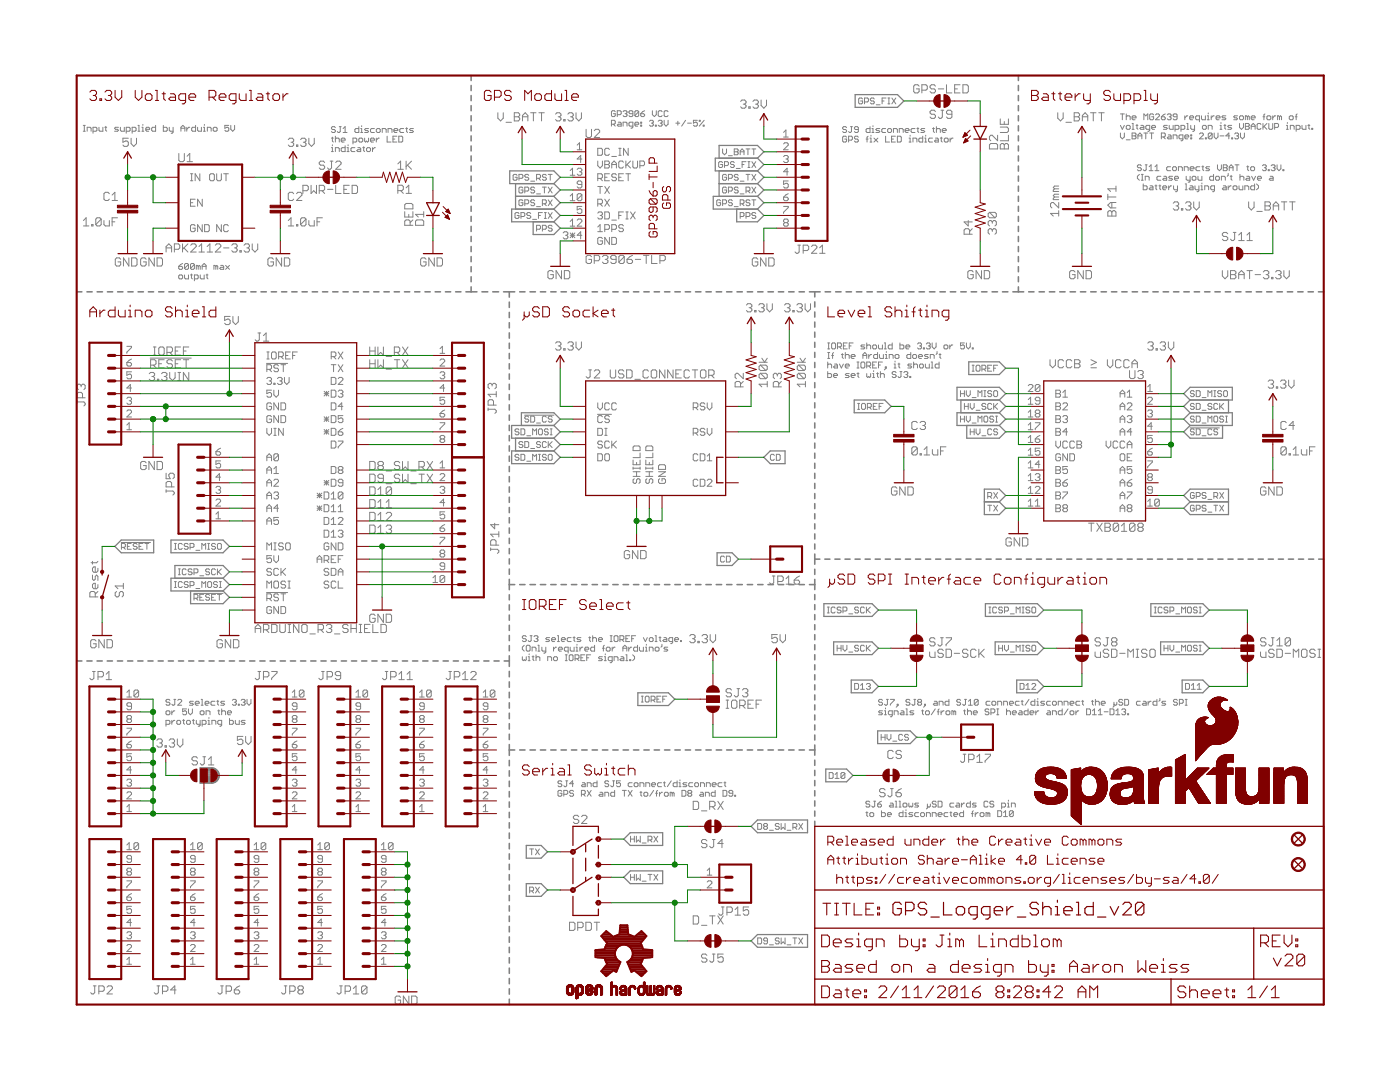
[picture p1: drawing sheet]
<svg xmlns="http://www.w3.org/2000/svg" width="279mm" height="216mm" viewBox="0 0 279 216" stroke-linecap="round" stroke-linejoin="round" font-family="sans-serif">
<g fill="none" stroke="#808080" stroke-width=".32">
<path d="M94 15.1v1M94 17.1v1M94 19.1v1M203.2 15.1v1M203.2 17.1v1M203.2 19.1v1M94 21.1v1M94 23.1v1M94 25.1v1M94 27.1v1M94 29.1v1M94 31.1v1"/>
<path d="M94 33.1v1M94 35.1v1.1M94 37.1v1.1M94 39.2v1M203.2 21.1v1M203.2 23.1v1M203.2 25.1v1M203.2 27.1v1M203.2 29.1v1M203.2 31.1v1M203.2 33.1v1M203.2 35.1v1.1"/>
<path d="M203.2 37.1v1.1M203.2 39.2v1M15.3 58.2h1M17.4 58.2h1M19.4 58.2h1M21.4 58.2h1.1M23.5 58.2h1M25.5 58.2h1.1M27.6 58.2h1M29.6 58.2h1M31.7 58.2h1M33.7 58.2h1.1"/>
<path d="M35.8 58.2h1M37.8 58.2h1M39.8 58.2h1.1M41.9 58.2h1M43.9 58.2h1.1M46 58.2h1M48 58.2h1.1M50.1 58.2h1M52.1 58.2h1M54.1 58.2h1.1M56.2 58.2h1M58.2 58.2h1.1"/>
<path d="M60.3 58.2h1M62.3 58.2h1.1M64.4 58.2h1M66.4 58.2h1.1M68.5 58.2h1M70.5 58.2h1M72.5 58.2h1.1M74.6 58.2h1M76.6 58.2h1.1M78.7 58.2h1M80.7 58.2h1.1M82.8 58.2h1"/>
<path d="M84.8 58.2h1.1M86.8 58.2h1.1M88.9 58.2h1M90.9 58.2h1.1M93 58.2h2.2M94 41.2v1M94 43.2v1M94 45.2v1M94 47.2v1M94 49.2v1M94 51.2v1M94 53.2v1"/>
<path d="M94 55.2v1M94 57.2v1M96.2 58.2h1.1M98.3 58.2h1.2M100.5 58.2h2.2M101.6 58.2v1.1M103.7 58.2h1.1M105.8 58.2h1M107.8 58.2h1.1M109.9 58.2h1.1M112 58.2h1M114 58.2h1.1"/>
<path d="M116.1 58.2h1.1M118.2 58.2h1M120.2 58.2h1.1M122.3 58.2h1.1M124.4 58.2h1M126.4 58.2h1.1M128.5 58.2h1.1M130.6 58.2h1M132.6 58.2h1.1M134.7 58.2h1.1M136.8 58.2h1M138.8 58.2h1.1"/>
<path d="M140.9 58.2h1M142.9 58.2h1.1M145 58.2h1.1M147.1 58.2h1M149.1 58.2h1.1M151.2 58.2h1.1M153.3 58.2h1M155.3 58.2h1.1M157.4 58.2h1.1M159.5 58.2h1M161.5 58.2h2.2M162.6 58.2v1"/>
<path d="M164.7 58.2h1.1M166.8 58.2h1.1M168.8 58.2h1.1M170.9 58.2h1.1M173 58.2h1.1M175.1 58.2h1.1M177.2 58.2h1M179.3 58.2h1M181.3 58.2h1.1M183.4 58.2h1.1M185.5 58.2h1.1M187.6 58.2h1.1"/>
<path d="M189.7 58.2h1M191.7 58.2h1.1M193.8 58.2h1.1M195.9 58.2h1.1M198 58.2h1.1M200.1 58.2h1M202.1 58.2h2.2M203.2 41.2v1M203.2 43.2v1M203.2 45.2v1M203.2 47.2v1M203.2 49.2v1"/>
<path d="M203.2 51.2v1M203.2 53.2v1M203.2 55.2v1M203.2 57.2v1M205.3 58.2h1.1M207.4 58.2h1M209.4 58.2h1.1M211.5 58.2h1.1M213.6 58.2h1M215.6 58.2h1.1M217.7 58.2h1.1M219.8 58.2h1"/>
<path d="M221.8 58.2h1.1M223.9 58.2h1M226 58.2h1M228 58.2h1.1M230.1 58.2h1M232.1 58.2h1.1M234.2 58.2h1.1M236.3 58.2h1M238.3 58.2h1.1M240.4 58.2h1.1M242.5 58.2h1M244.5 58.2h1.1"/>
<path d="M246.6 58.2h1.1M248.7 58.2h1M250.7 58.2h1.1M252.8 58.2h1.1M254.8 58.2h1.1M256.9 58.2h1.1M259 58.2h1.1M261 58.2h1.1M263.1 58.2h1.1M101.6 60.3v1M101.6 62.3v1.1M101.6 64.4v1"/>
<path d="M101.6 66.4v1.1M101.6 68.5v1M101.6 70.5v1.1M101.6 72.6v1M101.6 74.6v1.1M101.6 76.7v1M101.6 78.7v1.1M162.6 60.2v1.1M162.6 62.3v1M162.6 64.3v1M162.6 66.3v1M162.6 68.3v1"/>
<path d="M162.6 70.3v1M162.6 72.3v1M162.6 74.3v1.1M162.6 76.3v1.1M162.6 78.4v1M101.6 80.8v1M101.6 82.8v1.1M101.6 84.9v1M101.6 86.9v1.1M101.6 89v1M101.6 91v1.1M101.6 93.1v1"/>
<path d="M101.6 95.1v1.1M101.6 97.2v1M101.6 99.2v1M162.6 80.4v1M162.6 82.4v1M162.6 84.4v1M162.6 86.4v1M162.6 88.4v1M162.6 90.4v1M162.6 92.4v1.1M162.6 94.4v1.1M162.6 96.5v1"/>
<path d="M162.6 98.5v1M101.6 101.3v1M101.6 103.3v1.1M101.6 105.3v1.1M101.6 107.4v1.1M101.6 109.5v1M101.6 111.5v1M101.6 113.5v1.1M101.6 115.6v2.1M101.6 118.7v1M101.6 116.6h1.1M103.7 116.6h1.1"/>
<path d="M105.8 116.6h1M107.8 116.6h1.1M109.9 116.6h1.1M112 116.6h1M114 116.6h1.1M116.1 116.6h1.1M118.2 116.6h1M120.2 116.6h1.1M122.3 116.6h1.1M124.4 116.6h1M126.4 116.6h1.1M128.5 116.6h1.1"/>
<path d="M130.6 116.6h1M132.6 116.6h1.1M134.7 116.6h1.1M136.8 116.6h1M138.8 116.6h1.1M140.9 116.6h1M142.9 116.6h1.1M145 116.6h1.1M147.1 116.6h1M149.1 116.6h1.1M151.2 116.6h1.1M153.3 116.6h1"/>
<path d="M155.3 116.6h1.1M157.4 116.6h1.1M159.5 116.6h1M161.5 116.6h1.1M162.6 100.5v1M162.6 102.5v1M162.6 104.5v1M162.6 106.5v1M162.6 108.5v1.1M162.6 110.6v2M162.6 113.6v1M162.6 115.6v2"/>
<path d="M162.6 118.6v1.1M162.6 111.6h1M164.6 111.6h1M166.6 111.6h1M168.6 111.6h1.1M170.6 111.6h1.1M172.7 111.6h1M174.7 111.6h1M176.7 111.6h1M178.7 111.6h1M180.7 111.6h1M182.7 111.6h1"/>
<path d="M184.7 111.6h1M186.7 111.6h1M188.7 111.6h1.1M190.8 111.6h1M192.8 111.6h1M194.8 111.6h1M196.8 111.6h1M198.8 111.6h1M200.8 111.6h1M202.8 111.6h1M204.8 111.6h1M206.8 111.6h1.1"/>
<path d="M208.9 111.6h1M210.9 111.6h1M212.9 111.6h1M214.9 111.6h1M216.9 111.6h1M218.9 111.6h1M220.9 111.6h1M222.9 111.6h1M225 111.6h1M227 111.6h1M229 111.6h1M231 111.6h1"/>
<path d="M233 111.6h1M235 111.6h1M237 111.6h1M239 111.6h1.1M241 111.6h1.1M243.1 111.6h1M245.1 111.6h1M247.1 111.6h1M249.1 111.6h1M251.1 111.6h1M253.1 111.6h1M255.1 111.6h1"/>
<path d="M257.1 111.6h1M259.1 111.6h1.1M261.2 111.6h1M263.2 111.6h1M15.3 131.9h1M17.3 131.9h1.1M19.4 131.9h1M21.4 131.9h1M23.4 131.9h1.1M25.5 131.9h1M27.5 131.9h1M29.5 131.9h1"/>
<path d="M31.6 131.9h1M33.6 131.9h1M35.6 131.9h1M37.7 131.9h1M39.7 131.9h1M41.7 131.9h1M43.8 131.9h1M45.8 131.9h1M47.8 131.9h1M49.8 131.9h1.1M51.9 131.9h1M53.9 131.9h1"/>
<path d="M55.9 131.9h1.1M58 131.9h1M60 131.9h1M62 131.9h1.1M64.1 131.9h1M66.1 131.9h1M68.1 131.9h1.1M70.1 131.9h1.1M72.2 131.9h1M74.2 131.9h1M76.2 131.9h1.1M78.3 131.9h1"/>
<path d="M80.3 131.9h1M82.3 131.9h1.1M84.4 131.9h1M86.4 131.9h1M88.4 131.9h1.1M90.5 131.9h1M92.5 131.9h1M94.5 131.9h1M96.6 131.9h1M98.6 131.9h1M100.6 131.9h1M101.6 120.7v1"/>
<path d="M101.6 122.7v1.1M101.6 124.8v1M101.6 126.8v1M101.6 128.8v1.1M101.6 130.9v2.1M101.6 134v1M101.6 136.1v1M101.6 138.1v1.1M162.6 120.6v1M162.6 122.6v1.1M162.6 124.7v.9M162.6 126.6v1.1"/>
<path d="M162.6 128.7v.9M162.6 130.6v1.1M162.6 132.7v.9M162.6 134.6v1.1M162.6 136.7v.9M162.6 138.7v1M101.6 140.2v1.1M101.6 142.3v1.1M101.6 144.4v1.1M101.6 146.5v1.1M101.6 148.6v2.1M101.6 151.7v1.1"/>
<path d="M101.6 153.8v1.1M101.6 155.9v1.1M101.6 157.9v1.1M101.6 149.6h1.1M103.7 149.6h1.1M105.8 149.6h1M107.8 149.6h1.1M109.9 149.6h1.1M112 149.6h1M114 149.6h1.1M116.1 149.6h1.1M118.2 149.6h1"/>
<path d="M120.2 149.6h1.1M122.3 149.6h1.1M124.4 149.6h1M126.4 149.6h1.1M128.5 149.6h1.1M130.6 149.6h1M132.6 149.6h1.1M134.7 149.6h1.1M136.8 149.6h1M138.8 149.6h1.1M140.9 149.6h1M142.9 149.6h1.1"/>
<path d="M145 149.6h1.1M147.1 149.6h1M149.1 149.6h1.1M151.2 149.6h1.1M153.3 149.6h1M155.3 149.6h1.1M157.4 149.6h1.1M159.5 149.6h1M161.5 149.6h1.1M162.6 140.7v.9M162.6 142.7v1M162.6 144.7v.9"/>
<path d="M162.6 146.7v1M162.6 148.7v2M162.6 151.7v1M162.6 153.7v1M162.6 155.7v1.1M162.6 157.8v1M162.6 159.8v1M101.6 160v1.1M101.6 162.1v1.1M101.6 164.2v1M101.6 166.2v1.1M101.6 168.3v1.1"/>
<path d="M101.6 170.4v1M101.6 172.4v1.1M101.6 174.5v1.1M101.6 176.6v1.1M101.6 178.7v1M162.6 161.8v1.1M162.6 163.9v1M101.6 180.7v1.1M101.6 182.8v1.1M101.6 184.9v1M101.6 186.9v1.1M101.6 189v1.1"/>
<path d="M101.6 191.1v1.1M101.6 193.2v1M101.6 195.2v1.1M101.6 197.3v1.1M101.6 199.4v1"/>
</g>
<g fill="none" stroke="#808080" stroke-width=".2">
<path d="M151.9 20v1l.5 .6 .6-.6v-1M172.1 19.7l-.2-.1h-.3l-.2 .1v.8l.2 .2h.3l.2-.2v-.3h-.4M174.5 19.7l-.2-.1h-.4l-.2 .1 .2 .5h.4l.2 .1-.2 .4h-.4l-.2-.2M176.8 19.6h-.8v1.1M177.2 19.6h.4M177.4 19.6v1.1M178 19.6l.8 1.1M178.8 19.6l-.8 1.1M183.4 17.2l-.2-.3h-.6l-.2 .3v1.1l.2 .2h.6l.2-.2v-.6h-.5M184 18h.8l.3-.3v-.5l-.3-.3h-.8v1.6M186.7 17.2l-.3-.3h-.5l-.3 .3v.3l.3 .2h.5l.3 .3v.3l-.3 .2h-.5l-.3-.2M187.3 17.7h1"/>
<path d="M188.9 16.9v1.6h1.1M190.5 17.7h.6M191.6 16.9h-1.1v1.6h1.1M192.2 16.9h.8l.3 .3v1.1l-.3 .2h-.8zM16.6 26.2h.4M16.6 25h.4M16.8 25v1.2M17.4 26.2v-.8h.6l.2 .2v.6M18.6 26.2h.6l.1-.2v-.4l-.1-.2h-.6v1.2M19.7 25.4v.6l.2 .2h.6v-.8M20.9 25.4h.4M21.1 25.2v.8l.2 .2"/>
<path d="M21.8 38.7l-.3-.3h-.5l-.3 .3v1l.3 .3h.5l.3-.3M22.4 38.9l.5-.5v1.6M23.6 25.4h-.5l-.2 .2 .2 .2h.4l.1 .2-.1 .2h-.6M24 25.4v.6l.2 .2h.6v-.8M25.2 26.2h.6l.2-.2v-.4l-.2-.2h-.6v1.2M25.6 27.6h-1.1v.8l.8-.3 .3 .3v.5l-.3 .3h-.5l-.3-.3M26.2 27.6v1.1l.5 .5 .5-.5v-1.1M26.4 26.2h.5l.3-.2v-.4l-.3-.2h-.5v1.2M27.5 26.2h.4M27.5 25h.2v1.2M28.3 26.2h.4M28.3 25.4h.2v.8"/>
<path d="M28.5 24.8v.2M29.1 25.8h.8l-.2-.4h-.4l-.2 .2v.4l.2 .2h.4M31.1 25v1.2h-.6l-.2-.2v-.4l.2-.2h.6M32.6 25v1.2h.6l.2-.2v-.4l-.2-.2h-.6M33.8 25.4v.6l.2 .2h.5M34.5 25.4v1l-.3 .2M35.7 30.6v1.4l.3 .3h.5l.3-.3v-1.4M36.1 26.2v-.8l.4-.4 .4 .4v.8M36.1 25.6h.8M37.3 25.4v.8M37.3 32.3h1.1M37.3 31.2l.6-.6v1.7"/>
<path d="M37.9 25.4h-.2l-.4 .4M38 34.7h.5M38 36.1h.5M38.2 34.7v1.4M38.9 39.8h-.9v1.3h.9M39 25v1.2h-.6l-.2-.2v-.4l.2-.2h.6M39.4 25.4v.6l.2 .2h.6v-.8M39.9 34.7v1.4l-1-1.4v1.4M40.4 39.8v1.3l-1-1.3v1.3M40.6 26.2h.4M40.6 25.4h.2v.8M40.8 24.8v.2"/>
<path d="M41.4 26.2v-.8h.6l.1 .2v.6M41.8 34.9l.3-.2h.4l.3 .2v.9l-.3 .3h-.4l-.3-.3zM42.5 25.6l.2-.2h.4l.2 .2v.4l-.2 .2h-.4l-.2-.2zM43.2 34.7v1.1l.3 .3h.4l.3-.3v-1.1M44.6 34.7h1M45.1 34.7v1.4M45.7 25h-.8v.6l.4-.2 .4 .2v.4l-.2 .2h-.4l-.2-.2M46.1 25v.8l.3 .4 .4-.4v-.8M57.5 27.9l.3-.3h.6l.2 .3v.2l-.2 .3M58.1 28.4h.3M58.4 28.4l.2 .3v.2l-.2 .3h-.6l-.3-.3M58.6 38.7l-.2-.3h-.6l-.3 .3v1l.3 .3h.6l.2-.3"/>
<path d="M59.2 28.9h.2v.3h-.2zM59.2 38.7l.2-.3h.6l.3 .3v.2l-1.1 1.1h1.1M60 27.9l.3-.3h.5l.3 .3v.2l-.3 .3M60.5 38.1h.8l.2-.3v-.5l-.2-.3h-.8v1.6M60.5 28.4h.3M60.8 28.4l.3 .3v.2l-.3 .3h-.5l-.3-.3M61.6 27.6v1.1l.6 .5 .5-.5v-1.1M62.1 37v1.6l.5-.5 .6 .5v-1.6M63.7 38.1h.8l.3-.3v-.5l-.3-.3h-.8v1.6M64.3 38.1l.5 .5M64.8 32.4l-.3-.2h-.5l-.3 .2v.3l.3 .3h.5l.3 .2v.3l-.3 .3h-.5l-.3-.3M65.4 37.8h1"/>
<path d="M65.9 32.2h.5M66.1 29.5h.2v.7M66.1 27.6h.4M66.1 30.2h.4M66.2 32.2v1.3l-.3 .3h-.3l-.2-.3M66.3 27.4v.8l.2 .1M66.3 28.9v.2M66.9 25.5l-.2-.2h-.4l-.2 .2 .2 .3h.4l.2 .3-.2 .3h-.4l-.2-.2M66.9 27.2v1.1M66.9 30.2v-.7h.6l.2 .2v.5M66.9 27.7l.2-.1h.4l.2 .1v.6M67 32.4l.3-.2h.5l.3 .2v.3l-1.1 1.1h1.1"/>
<path d="M67 37v1.6h1.1M67.7 25.3h.4M67.9 25.3v.9l-.2 .2-.4-.2M68.1 28h.8l-.2-.4h-.4l-.2 .1v.5l.2 .1h.4M68.5 26.4h.8M68.5 25.7l.4-.4v1.1M68.6 37.8h.6M68.9 29.1v1.1h-.6l-.2-.1v-.4l.2-.2h.6M69.3 29.5h.2v.7M69.3 30.2h.4M69.5 28.9v.2M69.7 37h-1.1v1.6h1.1"/>
<path d="M70.3 37h.8l.3 .3v1l-.3 .3h-.8zM70.4 28.3h.6l.2-.1v-.5l-.2-.1h-.6v1.1M70.8 29.5h-.6l-.2 .2v.4l.2 .1h.6M71.4 29.5h.4l.2 .2v.5h-.6l-.2-.1 .2-.2h.6M71.6 25.3v1.1h-.6l-.2-.2v-.4l.2-.1h.6M71.8 27.6h.4l.2 .1v.5l-.2 .1h-.4l-.2-.1v-.5zM72 26.4h.4M72 25.7h.2v.7M72.2 25.1v.2M72.4 29.5h.4M72.6 29.3v.8l.2 .1M72.8 27.6v.6l.2 .1 .2-.1 .2 .1 .2-.1v-.6"/>
<path d="M73.2 29.7l.2-.2h.3l.2 .2v.4l-.2 .1h-.3l-.2-.1zM73.6 25.7h-.6l-.2 .1 .2 .3h.4l.2 .1-.2 .2h-.6M73.9 28h.8l-.2-.4h-.4l-.2 .1v.5l.2 .1h.4M74.3 29.5v.7M74.7 25.7h-.6l-.2 .1v.4l.2 .2h.6M74.9 29.5h-.2l-.4 .4M75.1 25.8l.2-.1h.4l.2 .1v.4l-.2 .2h-.4l-.2-.2zM75.1 27.6v.7M75.7 27.6h-.2l-.4 .4M76.3 26.4v-.7h.6l.2 .1v.6M77.3 27.2v1.1h.7M77.4 26.4v-.7h.6l.2 .1v.6"/>
<path d="M78.4 27.7h.4M78.6 26.1h.8l-.2-.4h-.4l-.2 .1v.4l.2 .2h.4M79.2 27.2h-.8v1.1h.8M79.4 38h.8l.3-.2v-.6l-.3-.2h-.8v1.6M79.4 32.7l.5-.5v1.6M79.4 33.8h1.1M79.6 27.2h.6l.2 .2v.8l-.2 .1h-.6zM79.9 38l.6 .6M80.6 25.7h-.6l-.2 .1v.4l.2 .2h.6M81 25.7h.3M81 37.5l.6-.5v1.6M81 32.2v1.6"/>
<path d="M81 38.6h1.1M81.2 25.5v.7l.1 .2M81.3 33l.8 .8M82.1 32.2l-1.1 1M82.5 25.7h-.6l-.2 .1 .2 .3h.4l.2 .1-.2 .2h-.6M99.4 22.5v1.1l.5 .5 .5-.5v-1.1M101 24.4h1.1M102.6 22.5h.8l.3 .3v.3l-.3 .2 .3 .3v.3l-.3 .2h-.8zM102.6 23.3h.8M103.2 35l-.2-.2h-.4l-.2 .2v.8l.2 .2h.4l.2-.2v-.4h-.4M103.6 35.6h.6l.2-.2v-.4l-.2-.2h-.6v1.2M104.3 23.3h1"/>
<path d="M104.3 24.1v-1l.5-.6 .5 .6v1M104.4 37.5l-.2-.2h-.4l-.2 .2v.8l.2 .2h.4l.2-.2v-.4h-.4M104.7 38.1h.6l.2-.2v-.4l-.2-.2h-.6v1.2M105.5 35l-.2-.2h-.4l-.2 .2 .2 .4h.4l.2 .2-.2 .4h-.4l-.2-.2M105.9 22.5h1.1M105.9 36.2h.8M106.4 22.5v1.6M106.7 37.5l-.2-.2h-.4l-.2 .4 .2 .2h.4l.2 .4-.2 .2h-.4l-.2-.2M107.1 35.6h.6l.2-.2v-.4l-.2-.2h-.6v1.2M107.1 38.7h.8M107.5 35.6l.4 .4M107.5 22.5h1.1"/>
<path d="M108.1 22.5v1.6M108.2 37.3h.8M108.6 37.3v1.2M109 35l-.2-.2h-.4l-.2 .2 .2 .4h.4l.2 .2-.2 .4h-.4l-.2-.2M109.4 34.8h.8M109.4 39.9l.8 1.1M109.4 37.3l.8 1.2M109.8 34.8v1.2M110.2 39.9l-.8 1.1M110.2 37.3l-.8 1.2M110.9 22.8l.2-.3h.6l.3 .3v.3l-.3 .2M111.4 23.3h.3"/>
<path d="M111.7 23.3l.3 .3v.3l-.3 .2h-.6l-.2-.2M112.5 23.9h.3v.2h-.3zM113.3 22.8l.3-.3h.5l.3 .3v.3l-.3 .2M113.8 34l.5-.4v1.4M113.8 39.1l.5-.4v1.3M113.8 35h.9M113.9 23.3h.2M114.1 23.3l.3 .3v.3l-.3 .2h-.5l-.3-.2M115 22.5v1.1l.5 .5 .5-.5v-1.1M115.2 29.9h.9M115.2 33.8l.2-.2h.5l.2 .2v.2l-.2 .3M115.2 29l.5-.5v1.4"/>
<path d="M115.7 34.3h.2M115.9 34.3l.2 .2v.2l-.2 .3h-.5l-.2-.3M116.1 38.9v.9l-.2 .2h-.5l-.2-.2M116.1 31.7h-.9l.7-.7v1.4M116.1 36.8h-.7l-.2-.2v-.3l.2-.2h.5l.2 .2v1l-.2 .2h-.5l-.2-.2M116.1 38.9l-.2-.2h-.5l-.2 .2v.9M116.1 38.9l-.9 .9M117 25.8v1.4l.2 .2h.6l.2-.2v-1.4M118.6 26.1l.3-.3h.5l.3 .3v.3l-1.1 1h1.1M119.3 29.6h.7l.2 .2v1l-.2 .2h-.7zM119.3 32.1v1l.5 .4 .4-.4v-1M119.3 35.6h.7l.2-.2v-.5l-.2-.2h-.7v1.4"/>
<path d="M119.3 37.2h.9M119.8 37.2v1.4M119.8 35.6l.4 .5M120.7 32.1h.7l.2 .3v.2l-.2 .2 .2 .3v.2l-.2 .2h-.7zM120.7 35.4h.5M120.7 37.2l.9 1.4M120.7 39.8l.9 1.3M120.7 32.8h.7M121.6 29.8l-.2-.2h-.5l-.2 .2v1l.2 .2h.5l.2-.2M121.6 34.7h-.9v1.4h.9M121.6 37.2l-.9 1.4M121.6 39.8l-.9 1.3"/>
<path d="M122 24.8h.6l.2-.2v-.4l-.2-.2h-.6v1.2M122.1 33.5v-.9l.5-.5 .4 .5v.9M122.1 32.8h.9M122.1 31.2h.9M122.4 24.8l.4 .4M122.8 22.3l-.2-.2h-.4l-.2 .2v.8l.2 .2h.4l.2-.2v-.4h-.4M123 34.9l-.2-.2h-.5l-.2 .2v.2l.2 .3h.5l.2 .2v.2l-.2 .3h-.5l-.2-.3M123.2 22.9h.6l.2-.2v-.4l-.2-.2h-.6v1.2M123.4 24.4h.4l.2 .2v.6h-.6l-.2-.2 .2-.2h.6M123.5 35.4h.5M123.5 31h.5M123.5 29.6h.5"/>
<path d="M123.7 29.6v1.4M124.4 22.3l.1-.2h.4l.2 .2-.2 .4M124.4 25.2v-.8h.5l.2 .2v.6M124.4 32.4l-.2-.3h-.5l-.2 .3v.9l.2 .2h.5l.2-.2M124.4 34.7h-.9v1.4h.9M124.7 22.7h.2M124.9 32.1v1.4M124.9 34.7h.9M124.9 22.7l.2 .2-.2 .4h-.4l-.1-.2M125.1 32.8l.7 .7M125.4 29.6v1.4l-1-1.4v1.4M125.4 34.7v1.4"/>
<path d="M125.8 32.1l-.9 1M126.3 32.1v1.2l.2 .2h.5l.2-.2v-1.2M126.3 22.7h-.6l-.2-.2 .2-.4h.4l.2 .2v.8l-.2 .2h-.4l-.2-.2M126.3 25.2h-.6l-.2-.2v-.4l.2-.2h.6v1l-.4 .2M126.7 24.8h.8l-.2-.4h-.4l-.2 .2v.4l.2 .2h.4M127.5 22.3l-.2-.2h-.4l-.2 .2v.8M127.5 22.3v.8l-.2 .2h-.4l-.2-.2M127.5 22.3l-.8 .8M127.7 33.1h.7l.2-.3v-.4l-.2-.3h-.7v1.4M127.9 25h.2v.2h-.2zM127.9 22.7h.5l.3 .4-.3 .2h-.3l-.2-.2zM127.9 24.4h.2v.2h-.2z"/>
<path d="M128.7 22.1l-.8 .6M129.6 24.2l.2-.2h.4l.2 .2-.2 .4M130 24.6h.2M130.2 24.6l.2 .2-.2 .4h-.4l-.2-.2M130.2 22.1v.8l.4 .4 .4-.4v-.8M130.8 25h.2v.2h-.2zM131.4 24.2l.2-.2h.4l.1 .2-.1 .4M131.8 24.6h.2M132 24.6l.1 .2-.1 .4h-.4l-.2-.2M132.1 22.3l-.1-.2h-.4l-.2 .2v.8l.2 .2h.4l.1-.2M132.5 24v.8l.4 .4 .4-.4v-.8M133.3 22.3l-.2-.2h-.4l-.2 .2v.8l.2 .2h.4l.2-.2"/>
<path d="M134.9 24.6h.8M135.3 24.2v.8M136.8 24l-.8 1.2M137.2 24.6h.8M139.2 24h-.8v.6l.4-.2 .4 .2v.4l-.2 .2h-.4l-.2-.2M139.6 24h.1v.2h-.1zM140.3 25h.2v.2h-.2zM140.5 24l-.9 1.2M144.2 32.4l-.2-.1h-.4l-.2 .1v.8l.2 .2h.4l.2-.2v-.4h-.4M144.2 29.7v.8l.4 .4 .4-.4v-.8M144.6 33h.6l.2-.2v-.4l-.2-.1h-.6v1.1M145 35l-.2-.2h-.4l-.2 .2v.8l.2 .2h.4l.2-.2v-.4h-.4"/>
<path d="M145 37.5l-.2-.2h-.4l-.2 .2v.8l.2 .2h.4l.2-.2v-.4h-.4M145.4 38.1h.6l.2-.2v-.4l-.2-.2h-.6v1.2M145.4 35.6h.6l.2-.2v-.4l-.2-.2h-.6v1.2M145.4 31.1h.8M146.5 32.4l-.2-.1h-.3l-.2 .1 .2 .4h.3l.2 .2-.2 .4h-.3l-.2-.2M146.5 29.7h.6l.2 .2-.2 .4 .2 .4-.2 .2h-.6zM146.5 30.3h.6M146.9 33.6h.8M147.3 35l-.2-.2h-.4l-.2 .2 .2 .4h.4l.2 .2-.2 .4h-.4l-.2-.2M147.3 37.5l-.2-.2h-.4l-.2 .2 .2 .4h.4l.2 .2-.2 .4h-.4l-.2-.2M147.7 30.9v-.8l.4-.4 .4 .4v.8M147.7 30.3h.8"/>
<path d="M147.7 38.7h.8M147.7 36.2h.8M147.8 20.2l.3-.2h.5l.3 .2v.3l-.3 .3M148.1 32.8h.4M148.3 20.8h.3M148.6 20.8l.3 .2v.3l-.3 .3h-.5l-.3-.3M148.9 34.8h.8M148.9 29.7h.8M148.9 38.1h.6l.2-.2v-.4l-.2-.2h-.6v1.2M148.9 32.3h-.8v1.1M149.3 29.7v1.2M149.3 34.8v1.2"/>
<path d="M149.3 32.3h.4M149.3 38.1l.4 .4M149.3 33.4h.4M149.4 21.3h.3v.3h-.3zM149.5 32.3v1.1M150.1 29.7h.7M150.1 39.9h.7M150.1 37.3l.7 1.2M150.1 34.8l.7 1.2M150.1 32.3l.7 1.1M150.3 20.2l.2-.2h.6l.2 .2v.3l-.2 .3M150.4 29.7v1.2"/>
<path d="M150.4 39.9v1.1M150.8 20.8h.3M150.8 37.3l-.7 1.2M150.8 34.8l-.7 1.2M150.8 32.3l-.7 1.1M151.1 20.8l.2 .2v.3l-.2 .3h-.6l-.2-.3M156.4 28.7l.2-.2h.5l.2 .2v.3l-.9 .9h.9M156.4 39.3h.7l.2 .3v.2l-.2 .2h-.5l-.2-.2zM156.4 31.3l.2-.3h.5l.2 .3v.2l-.2 .2M156.4 27.3h.9M156.4 26.4l.4-.4v1.3M156.8 31.7h.3"/>
<path d="M157.1 31.7l.2 .3v.2l-.2 .2h-.5l-.2-.2M157.3 36.1h-.9v.7l.7-.2 .2 .2v.5l-.2 .2h-.5l-.2-.2M157.3 34.3h-.9l.7-.7v1.4M157.3 38.7l-.9 .6M169 25.5l-.2-.2h-.4l-.2 .4 .2 .1h.4l.2 .4-.2 .2h-.4l-.2-.2M169 27.4l-.2-.2h-.4l-.2 .2v.8l.2 .1h.4l.2-.1v-.5h-.4M169.4 28h.5l.2-.3v-.3l-.2-.2h-.5v1.1M169.7 25.3h.4M169.9 25.3v.9l-.2 .2-.3-.2M171.3 25.8h-.6l-.2-.1 .2-.4h.4l.2 .2v.7l-.2 .2h-.4l-.2-.2M171.3 27.4l-.2-.2h-.4l-.2 .4 .2 .1h.4l.2 .5-.2 .1h-.4l-.2-.1M172.5 20.3h.6l.2-.1v-.5l-.2-.1h-.6v1.1"/>
<path d="M172.8 27.7h.4M173.2 27.2l-.2 .2v.9M173.6 25.3v1.1h-.6l-.2-.2v-.4l.2-.1h.6M173.6 27.6h.2v.7M173.6 28.3h.4M173.8 27v.2M174 26.4h.4M174 25.7h.2v.7M174.2 25.1v.2M174.4 27.6l.8 .7M174.9 20.9h.7M175.2 27.6l-.8 .7"/>
<path d="M175.6 25.7h-.6l-.2 .1 .2 .3h.4l.2 .1-.2 .2h-.6M176 20.2h.4M176.7 25.7h-.5l-.2 .1v.4l.2 .2h.5M176.7 27.2v1.1h.8M177.2 20.7h.4M177.3 25.7h.4l.2 .1v.4l-.2 .2h-.4l-.2-.2v-.4zM177.9 27.7h.4M178.3 26.4v-.7h.6l.2 .1v.6M178.7 27.2h-.8v1.1h.8M179.1 27.2h.6l.2 .2v.8l-.2 .1h-.6zM179.5 26.4v-.7h.6l.2 .1v.6M180.6 26.1h.8l-.2-.4h-.4l-.2 .1v.4l.2 .2h.4"/>
<path d="M181.4 27.6h.2v.7M181.4 28.3h.4M181.6 27v.2M182.2 28.3v-.7h.6l.2 .1v.6M182.6 25.7h-.6l-.2 .1v.4l.2 .2h.6M183 25.7h.4M183.2 25.5v.7l.2 .2M184.1 27.2v1.1h-.5l-.2-.1v-.5l.2-.1h.5M184.6 25.7h-.6l-.2 .1 .2 .3h.3l.3 .1-.3 .2h-.5M184.6 27.6h.1v.7M184.6 28.3h.3M184.7 27v.2"/>
<path d="M186.1 25.7h.4M186.1 27.6h-.6l-.2 .1v.5l.2 .1h.6M186.3 25.5v.7l.2 .2M186.7 27.6h.4l.2 .1v.6h-.6l-.2-.1 .2-.2h.6M186.7 22.3l-.3-.3h-.5l-.3 .3v.2l.3 .3h.5l.3 .3v.2l-.3 .3h-.5l-.3-.3M186.9 25.8l.2-.1h.4l.2 .1v.6M186.9 25.3v1.1M187.7 27.6h.3M187.8 22h.5M187.9 27.4v.8l.1 .1M188 26.1h.8l-.2-.4h-.3l-.3 .1v.4l.3 .2h.3M188.1 22v1.3l-.3 .3h-.3l-.2-.3"/>
<path d="M188.6 27.6h.4l.2 .1v.5l-.2 .1h-.4l-.2-.1v-.5zM189.6 27.6v.7M190 22.8h-.8l-.3-.3v-.2l.3-.3h.5l.3 .3v1l-.3 .3h-.5l-.3-.3M190.2 27.6h-.2l-.4 .4M197.5 28.9l.2-.3h1.1l.3 .3v.8h-1.6zM199.1 27v1.1l-1.1-1.1h-.3l-.2 .3v.5l.2 .3M199.6 25.4h1.4l.3 .2v.6l-.3 .2h-1.4M199.6 23.7v1.1h1.7v-1.1M199.6 28.9l.3-.3h.3l.2 .3 .3-.3h.3l.3 .3v.8h-1.7zM200.4 24.3v.5M200.4 28.9v.8M201.3 27v1.1h-1.7"/>
<path d="M210.5 39.3l-.3 .3v.2h1.1M210.5 37.7l-.3 .2v.3h1.1M210.5 39.3h.8M210.5 37.7h.8M211.1 22.5v1.1l.5 .5 .6-.5v-1.1M211.3 38.8h-.8l-.3 .2 .3 .3M211.3 37.1h-.8l-.3 .3 .3 .3M212.7 24.4h1.1M214.4 23.3h.8M214.4 22.5h.8l.3 .3v.3l-.3 .2 .3 .3v.3l-.3 .2h-.8zM216 23.3h1.1M216 24.1v-1l.6-.6 .5 .6v1"/>
<path d="M217.6 22.5h1.1M218.2 22.5v1.6M219.3 22.5h1.1M219.8 22.5v1.6M221.1 39.3h1.6M221.1 38.8v1M222.7 37.7h-1.6l.5 .5M222.7 37.1v1.1M223.6 22.7h.8M223.6 25l.4 .8 .4-.8M223.6 26.5v.8l.4 .4 .4-.4v-.8M224 22.7v1.2"/>
<path d="M224.8 22.7v1.2M224.8 23.3l.2-.2h.4l.2 .2v.6M224.8 27.9h.8M225 25h.4l.2 .2v.4l-.2 .2h-.4l-.2-.2v-.4zM225.9 25.8h.4M225.9 23.5h.8l-.2-.4h-.4l-.2 .2v.4l.2 .2h.4M225.9 26.5h.6l.2 .2-.2 .4 .2 .4-.2 .2h-.6zM225.9 24.6h.2v1.2M225.9 27.1h.6M226.7 25h.4M226.9 24.8v.8l.2 .2M227.1 27.1h.8"/>
<path d="M227.1 27.7v-.8l.4-.4 .4 .4v.8M227.4 34.8l-.4 .4v.4l.4 .4M227.7 25h.4l.2 .2v.6h-.6l-.2-.2 .2-.2h.6M227.8 33.1l-.2-.2h-.4l-.2 .2 .2 .4h.4l.2 .2-.2 .4h-.4l-.2-.2M227.8 36h.4M227.8 34.8h.4M228 34.8v1.2M228.2 36.7v1.2h.5l.2-.2v-.4l-.2-.2h-.5M228.3 23.9v-1.2l.4 .4 .4-.4v1.2M228.3 26.5h.8M228.6 32.9h.3M228.6 36v-.8h.5l.2 .2v.6"/>
<path d="M228.7 26.5v1.2M228.7 32.9v1l-.1 .2-.4-.2M229.3 34.1h.8M229.3 33.3l.4-.4v1.2M229.4 25.8h-.5l-.2-.2v-.4l.2-.2h.5v1l-.3 .2M229.4 26.5h.8M229.5 37.1h.4l.2 .2v.6h-.6l-.2-.2 .2-.2h.6M229.8 25.4h.8l-.2-.4h-.4l-.2 .2v.4l.2 .2h.4M229.8 26.5v1.2M230.2 22.9l-.2-.2h-.4l-.2 .2v.8l.2 .2h.4l.2-.2v-.4h-.4M230.5 33.3l.4-.4v1.2M230.5 34.1h.8"/>
<path d="M230.5 37.1h.4M230.6 22.9l.2-.2h.4l.2 .2v.2l-.8 .8h.8M230.7 36.9v.8l.2 .2M231.3 37.1h.4M231.5 36.9v.8l.2 .2M231.7 35.2h-.6l-.2 .2v.4l.2 .2h.6M231.8 23.3h.6l.2 .4-.2 .2h-.4l-.2-.2zM231.8 27.3h.6l.2-.2v-.4l-.2-.2h-.6v1.2M232.1 37.5h.7l-.2-.4h-.3l-.2 .2v.4l.2 .2h.3M232.2 27.3l.4 .4M232.3 35.2h.3l.2 .2v.6h-.5l-.2-.2 .2-.2h.5M232.6 22.7l-.8 .6"/>
<path d="M233 25h-.6l-.2 .2 .2 .2h.3l.3 .2-.3 .2h-.5M233 22.9l.2-.2h.3l.2 .2-.2 .4M233.2 26.9h.3l.2 .2v.6h-.5l-.2-.2 .2-.2h.5M233.2 37.1v.8M233.3 25v.6l.2 .2h.6v-.8M233.3 23.3h.2M233.5 23.3l.2 .2-.2 .4h-.3l-.2-.2M233.6 33.3h-.6l-.2 .2v.4l.2 .2h.6M233.8 37.1h-.2l-.4 .4M234 33.5l.2-.2h.4l.2 .2v.4l-.2 .2h-.4l-.2-.2zM234 35.2h-.6l-.2 .2 .2 .2h.4l.2 .2-.2 .2h-.6M234.1 27.7v-.8h.6l.2 .2v.6"/>
<path d="M234.2 37.1v.6l.2 .2h.6M234.4 35.6h.8l-.2-.4h-.4l-.2 .2v.4l.2 .2h.4M234.5 25.8h.6l.2-.2v-.4l-.2-.2h-.6v1.2M234.9 23.3h-.6l-.2-.2 .2-.4h.4l.2 .2v.8l-.2 .2h-.4l-.2-.2M235 37.1v1l-.4 .1M235.2 34.1v-.8h.6l.2 .2v.6M235.7 25.8h.6l.2-.2v-.4l-.2-.2h-.6v1.2M236.1 27.7h-.6l-.2-.2v-.4l.2-.2h.6v1l-.4 .2M236.3 34.1v-.8h.6l.2 .2v.6M236.5 23.1v.8M236.5 27.3h.7l-.2-.4h-.3l-.2 .2v.4l.2 .2h.3M236.5 36.7h.2v1.2"/>
<path d="M236.5 37.9h.4M236.7 35.2v.6l.2 .2h.6M236.9 25.8h.3M236.9 24.6h.1v1.2M237 23.1h-.1l-.4 .4M237.4 23.5h.8l-.2-.4h-.4l-.2 .2v.4l.2 .2h.4M237.5 33.7h.8l-.2-.4h-.4l-.2 .2v.4l.2 .2h.4M237.5 35.2v1l-.4 .1M237.5 37.1h.4l.2 .2v.6h-.6l-.2-.2 .2-.2h.6M237.6 25v.6l.2 .2h.6M237.6 27.5h.2v.2h-.2zM237.6 26.9h.2v.2h-.2z"/>
<path d="M237.9 35.4l.2-.2h.4l.2 .2v.4l-.2 .2h-.4l-.2-.2zM238.4 25v1l-.4 .2M238.5 37.1v.6l.2 .2h.6M239.1 35.2v.6l.2 .2h.6v-.8M239.3 37.1v1l-.4 .1M239.4 23.9h-.6l-.2-.2v-.4l.2-.2h.6v1.2M239.4 26.7l.2-.2h.4l.2 .2v.2l-.8 .8h.8M239.5 33.3h-.6l-.2 .2v.4l.2 .2h.6M239.7 37.1h.2v.8M239.7 37.9h.4M239.8 23.1v.6l.2 .2h.6v-.8M239.9 33.3h.3"/>
<path d="M239.9 36.5v.2M240.1 33.1v.8l.1 .2M240.2 25h.4l.1 .2v.4l-.1 .2h-.4l-.2-.2v-.4zM240.4 37.9v-.8h.6l.2 .2v.6M240.6 27.5h.1v.2h-.1zM240.9 23.1h.2v.8M240.9 23.9h.4M241.1 25.8v-.8h.6l.2 .2v.6M241.1 22.5v.2M241.4 33.3h-.6l-.2 .2 .8 .4-.2 .2h-.6M241.7 23.1v.8M241.9 26.7l-.8 .8"/>
<path d="M241.9 26.7l-.2-.2h-.4l-.2 .2v.8M241.9 26.7v.8l-.2 .2h-.4l-.2-.2M242.2 34.8v1.2h-.6l-.2-.2v-.4l.2-.2h.6M242.3 23.1h-.2l-.4 .4M242.3 26.5v.8l.4 .4 .4-.4v-.8M242.4 37.9h-.6l-.2-.2v-.4l.2-.2h.6v1l-.4 .1M242.6 35.4l.2-.2h.4l.2 .2v.4l-.2 .2h-.4l-.2-.2zM242.7 23.5h.8l-.2-.4h-.4l-.2 .2v.4l.2 .2h.4M243 32.9v.8l.4 .4 .4-.4v-.8M243.5 25h.2v.8M243.5 25.8h.4M243.5 27.1h.8"/>
<path d="M243.7 24.4v.2M243.8 36v-.8h.5l.2 .2v.6M244.1 32.9h.6l.2 .2-.2 .4 .2 .4-.2 .2h-.6zM244.1 33.5h.6M244.1 37.1h.4l.2 .2v.6h-.6l-.2-.2 .2-.2h.6M244.3 25h.3M244.5 24.8v.8l.1 .2M244.6 23.1h-.5l-.2 .2 .2 .2h.4l.1 .2-.1 .2h-.6M245.1 34.6v.4l-.2 .2M245.1 37.1v.8M245.3 33.5h.8M245.3 34.1v-.8l.4-.4 .4 .4v.8"/>
<path d="M245.4 27.1h-.8l.6-.6v1.2M245.5 35.2h.4M245.7 35v.8l.2 .2M245.7 37.1h-.2l-.4 .4M245.8 25h-.6l-.2 .2 .2 .2h.4l.2 .2-.2 .2h-.6M245.8 27.5h.2v.2h-.2zM246.1 37.3l.2-.2h.4l.2 .2v.4l-.2 .2h-.4l-.2-.2zM246.4 26.7l.2-.2h.4l.2 .2-.2 .4M246.5 32.9h.8M246.8 27.1h.2M246.9 32.9v1.2M247 23.1h-.6l-.2 .2 .8 .4-.2 .2h-.6"/>
<path d="M247 27.1l.2 .2-.2 .4h-.4l-.2-.2M247.3 37.1v.6l.2 .2h.5v-.8M247.4 24.6v.8l.4 .4 .4-.4v-.8M247.5 35.4l.1-.2h.4l.2 .2v.6M247.5 34.8v1.2M247.6 23.1h.4l.2 .2v.4l-.2 .2h-.4l-.2-.2v-.4zM247.6 26.5v.8l.4 .4 .3-.4v-.8M248.4 37.9v-.8h.6l.2 .2v.6M248.5 24.6h.6l.2 .2-.2 .4 .2 .4-.2 .2h-.6zM248.5 25.2h.6M248.8 33.3h.4M248.8 35.2h.4l.2 .2v.6h-.6l-.2-.2 .2-.2h.6"/>
<path d="M248.9 23.3l-.4-.2v.8M248.9 23.3v.6M248.9 23.3l.2-.2 .2 .2v.6M249 33.1v.8l.2 .2M249.6 33.5l.2-.2h.4l.2 .2v.4l-.2 .2h-.4l-.2-.2zM249.7 23.5h.8l-.2-.4h-.4l-.2 .2v.4l.2 .2h.4M249.7 25.8v-.8l.4-.4 .4 .4v.8M249.7 25.2h.8M249.8 35.2l.4 .8 .4-.8M250.4 36.7v1.2h-.6l-.2-.2v-.4l.2-.2h.6M250.8 36.7l.4 .4v.4l-.4 .4M251 35.6h.7l-.2-.4h-.3l-.2 .2v.4l.2 .2h.3"/>
<path d="M251.7 24.8l-.2-.2h-.4l-.2 .2v.8l.2 .2h.4l.2-.2M251.9 33.1l.2-.2h.4l.2 .2-.2 .4M252.1 23.3h.3M252.1 24.6v1.2M252.2 25.2l.6 .6M252.3 33.5h.2M252.4 22.7l-.2 .2v1M252.5 33.5l.2 .2-.2 .4h-.4l-.2-.2M252.8 24.6l-.7 .8M253 23.1h.4l.2 .2v.4l-.2 .2h-.4l-.2-.2v-.4zM253.1 33.9h.2v.2h-.2zM253.2 24.6v1l.2 .2h.4l.2-.2v-1"/>
<path d="M253.5 35.2h.4l.2 .2v.6h-.6l-.2-.2 .2-.2h.6M253.7 33.1l.2-.2h.4l.2 .2-.2 .4M254 23.1v.8M254.1 33.5h.2M254.3 33.5l.2 .2-.2 .4h-.4l-.2-.2M254.4 25.4h.6l.2-.2v-.4l-.2-.2h-.6v1.2M254.6 23.1h-.2l-.4 .4M254.9 32.9v.8l.3 .4 .4-.4v-.8M255.4 23.3l-.4-.2v.8M255.4 23.3v.6M255.4 23.3l.2-.2 .2 .2v.6M256 33.9h.2v.2h-.2z"/>
<path d="M256.7 25h.2v.8M256.7 25.8h.4M256.9 24.4v.2M257.3 23.3l.2-.2h.4l.2 .2v.4l-.2 .2h-.4l-.2-.2zM257.5 25.8v-.8h.6l.2 .2v.6M258.5 23.3h.4M258.7 25.8h.5l.3-.2v-.4l-.3-.2h-.5v1.2M258.9 22.7l-.2 .2v1M259.8 25v.6l.2 .2h.6v-.8M261 25h.4M261.2 24.8v.8l.2 .2M261.8 25.6h.2v.2h-.2z"/>
<path d="M16.7 44l.5-.5v1.6M16.7 45.1h1M18.3 44.8h.3v.3h-.3zM20.2 43.7l-.3-.2h-.5l-.3 .2v1.1M20.2 43.7v1.1l-.3 .3h-.5l-.3-.3M20.2 43.7l-1.1 1.1M20.7 44v.8l.3 .3h.8v-1.1M22.4 44.3h.5M22.4 40h1.1M23.5 43.5h-1.1v1.6M24.1 51.7l-.3-.2h-.5l-.3 .2v1.1l.3 .3h.5l.3-.3v-.5h-.6M25.7 51.5v1.6l-1.1-1.6v1.6"/>
<path d="M26.3 51.5h.8l.2 .2v1.1l-.2 .3h-.8zM29.2 51.7l-.3-.2h-.6l-.2 .2v1.1l.2 .3h.6l.3-.3v-.5h-.6M30.8 51.5v1.6l-1.1-1.6v1.6M31.3 51.5h.9l.2 .2v1.1l-.2 .3h-.9zM33.1 50.3v-1.1l.6-.5 .5 .5v1.1M33.1 49.5h1.1M34.8 49.7h.8l.3-.2v-.6l-.3-.2h-.8v1.6M35.7 53.1h.6l.1 .5-.1 .1h-.4l-.2-.1zM35.9 54.9h.4l.1 .2v.4l-.1 .1h-.4l-.2-.1v-.4zM36.4 48.7v1.6M36.4 52.6l-.7 .5M36.7 49.5l.8 .8"/>
<path d="M36.8 54.9v.6l.2 .1h.6v-.7M37.5 48.7l-1.1 1M37.6 52.8v.8l-.2 .1h-.4l-.2-.1M37.6 52.8l-.2-.2h-.4l-.2 .2v.8M37.6 52.8l-.8 .8M38 54.9h.4M38 40.4h.5M38.1 48.9l.2-.2h.6l.3 .2v.3l-1.1 1.1h1.1M38.2 54.7v.8l.2 .1M38.8 52.8v.8l-.2 .1h-.4l-.2-.1M38.8 52.8l-.2-.2h-.4l-.2 .2v.8M38.8 55.6h.6l.2-.1v-.4l-.2-.2h-.6v1.1"/>
<path d="M38.8 52.8l-.8 .8M38.9 45.1l-.2-.3h-.5l-.2 .3v.9l.2 .2h.5l.2-.2v-.5h-.4M39.6 53.1l-.4-.1v.7M39.6 53.1v.6M39.6 53.1l.2-.1 .2 .1v.6M39.7 49.2l.5-.5v1.6M39.7 50.3h1.1M40 54.9v.6l.2 .1h.5v-.7M40.3 53.1h.8M40.3 53.7v-.7l.4-.4 .4 .4v.7M40.4 44.8v1.4l-1-1.4v1.4M40.8 44.8h.7l.3 .3v.9l-.3 .2h-.7z"/>
<path d="M41.1 54.9h.4M41.3 54.7v.8l.2 .1M41.3 49.2l.6-.5v1.6M41.3 50.3h1.1M43 48.9l.2-.2h.6l.3 .2v.3l-1.1 1.1h1.1M43.1 53.1l-.4-.1v.7M43.1 53.1v.6M43.1 53.1l.2-.1 .2 .1v.6M44 53h.4l.2 .1v.6h-.6l-.1-.1 .1-.3h.6M44.2 44.8v1.4l-1-1.4v1.4M44.6 49.5h1.1M45 53l.8 .7"/>
<path d="M45.6 45.1l-.3-.3h-.4l-.3 .3v.9l.3 .2h.4l.3-.2M45.8 53l-.8 .7M46.2 48.9l.3-.2h.6l.2 .2v.3l-.2 .3M46.8 49.5h.3M47.1 49.5l.2 .2v.3l-.2 .3h-.6l-.3-.3M47.9 50h.3v.3h-.3zM48.7 48.9l.3-.2h.5l.3 .2v.3l-.3 .3M49.3 49.5h.2M49.5 49.5l.3 .2v.3l-.3 .3h-.5l-.3-.3M50.3 48.7v1l.6 .6 .5-.6v-1M54.6 51.7l-.3-.2h-.6l-.2 .2v1.1l.2 .3h.6l.3-.3v-.5h-.6M56.2 51.5v1.6l-1.1-1.6v1.6"/>
<path d="M56.7 51.5h.9l.2 .2v1.1l-.2 .3h-.9zM57.5 45.1h1.1M57.5 44l.6-.5v1.6M59.2 44.8h.2v.3h-.2zM61.1 43.7l-.3-.2h-.5l-.3 .2v1.1M61.1 43.7v1.1l-.3 .3h-.5l-.3-.3M61.1 43.7l-1.1 1.1M61.6 44v.8l.3 .3h.8v-1.1M63.3 44.3h.5M64.3 43.5h-1v1.6M80.8 40.9l.2-.3h1.1l.3 .3v.8h-1.6zM80.8 42.2v1.1h1.6v-1.1"/>
<path d="M81.6 42.8v.5M81.9 45v-.9l-.3-.2h-.6l-.2 .2v.9h1.6M82.4 43.9l-.5 .5M82.9 44.1l.3-.2h1.1l.3 .2v.9h-1.7zM84.6 42.2v1.1M84.6 42.8h-1.7l.6 .5M85 51.7l-.2-.2h-.6l-.3 .2v1.1l.3 .3h.6l.2-.3v-.5h-.5M86.7 51.5v1.6l-1.1-1.6v1.6M87.2 51.5h.8l.3 .2v1.1l-.3 .3h-.8zM103.6 42.6l-.2-.2h-.4l-.2 .2v.8l.2 .2h.4l.2-.2v-.4h-.4M104 43.2h.5l.2-.2v-.4l-.2-.2h-.5v1.2M104.4 40.1l-.2-.2h-.4l-.2 .2v.8l.2 .1h.4l.2-.1v-.5h-.4"/>
<path d="M104.7 40.7h.6l.2-.3v-.3l-.2-.2h-.6v1.1M105.9 42.6l-.2-.2h-.4l-.2 .2 .2 .4h.4l.2 .2-.2 .4h-.4l-.2-.2M106.3 43.8h.8M106.7 40.1l-.2-.2h-.4l-.2 .4 .2 .1h.4l.2 .5-.2 .1h-.4l-.2-.1M107.1 45.7h.6l.2-.2v-.4l-.2-.1h-.6v1.1M107.1 41.2h.8M107.5 43h.4M108.2 45.7h.6l.2-.2v-.4l-.2-.1h-.6v1.1M108.2 40.7h.6l.2-.3v-.3l-.2-.2h-.6v1.1M108.2 42.4h-.7v1.2M108.6 42.4h.4M108.6 43.6h.4"/>
<path d="M108.6 40.7l.4 .3M108.8 42.4v1.2M109.4 42.4l.8 1.2M110.2 45.1l-.2-.1h-.4l-.2 .1 .2 .4h.4l.2 .2-.2 .4h-.4l-.2-.2M110.2 42.4l-.8 1.2M110.4 54.3l-.2-.3h-.6l-.3 .3v1.1l.3 .2h.6l.2-.2v-.6h-.5M112.1 54v1.6l-1.1-1.6v1.6M112.4 46.5l.2-.3h.5l.2 .3v.2l-.2 .2M112.6 54h.8l.3 .3v1.1l-.3 .2h-.8zM112.9 46.9h.2M113.1 46.9l.2 .3v.2l-.2 .3h-.5l-.2-.3M113.8 44.2l.5-.5v1.4"/>
<path d="M113.8 45.1h.9M113.8 46.9h.9M113.8 46.5l.9 .9M113.8 40h.9M114.3 46.5v.9M114.7 46.5l-.9 .9M115.2 43.9l.2-.2h.5l.2 .2v.3l-.9 .9h.9M116.1 41.2h-.9v.7l.7-.2 .2 .2v.5l-.2 .2h-.5l-.2-.2M116.1 46.9h-.9l.7-.7v1.5M118 51.2l-.2-.3h-.6l-.2 .3v1.1l.2 .3h.6l.2-.3v-.5h-.5M118.6 52h.8l.3-.2v-.6l-.3-.3h-.8v1.7M119.3 40.7h.7l.2-.3v-.4l-.2-.2h-.7v1.3"/>
<path d="M119.3 42.5l.2-.2h.5l.2 .2v.3l-.2 .2M119.3 46.2h.9M119.3 45.3l.5-.5v1.4M119.8 43h.2M119.8 40.7l.4 .4M120 43l.2 .2v.3l-.2 .2h-.5l-.2-.2M120.2 47.6l-.2-.2h-.5l-.2 .2v.9l.2 .3h.5l.2-.3v-.4h-.4M120.2 51.2l.3-.3h.6l.2 .3v.3l-.2 .3M120.7 42.3h.7l.2 .2v1l-.2 .2h-.7zM120.7 45.8h.7l.2-.3v-.4l-.2-.3h-.7v1.4M120.8 51.8h.3M121.1 51.8l.2 .2v.3l-.2 .3h-.6l-.3-.3"/>
<path d="M121.6 47.4v1.4l-.9-1.4v1.4M122.1 45.8h.7l.2-.3v-.4l-.2-.3h-.7v1.4M122.1 47.4h.7l.2 .2v.9l-.2 .3h-.7zM122.1 43.9h.9M123 51.8h-.8l-.3-.3v-.3l.3-.3h.5l.3 .3v1.1l-.3 .3h-.5l-.3-.3M123.5 43h.5M124.4 42.3h-.9v1.4M124.4 45.1l-.2-.3h-.5l-.2 .3v.2l.2 .2h.5l.2 .3v.2l-.2 .2h-.5l-.2-.2M124.6 51.2v1.1l-.3 .3h-.5l-.3-.3M124.6 51.2l-.3-.3h-.5l-.3 .3v1.1M124.6 51.2l-1.1 1.1M124.9 43.7h.5"/>
<path d="M124.9 42.3h.5M125.1 51.8h.9l.2 .2v.3l-.2 .3h-.6l-.3-.3zM125.1 42.3v1.4M125.8 42.3l1 1.4M126.2 50.9l-.5 .3-.6 .6M126.8 42.3l-1 1.4M126.8 51.8h1.1M128.4 50.9h1.1M129 50.9v1.7M130 50.9v1.7h1.1M131.7 52h.8l.3-.2v-.6l-.3-.3h-.8v1.7M143.8 40.1l-.2-.2h-.4l-.2 .2v.8l.2 .1h.4l.2-.1v-.5h-.4"/>
<path d="M144.2 40.7h.6l.2-.3v-.3l-.2-.2h-.6v1.1M146.2 40.1l-.2-.2h-.4l-.2 .2 .2 .3h.4l.2 .3-.2 .3h-.4l-.2-.1M146.5 41.2h.8M147.7 40.7h.6l.2-.3v-.3l-.2-.2h-.6v1.1M147.7 43.2h.6l.2-.2v-.4l-.2-.2h-.6v1.2M148.1 40.7l.4 .3M148.9 43.2h.6l.2-.2v-.4l-.2-.2h-.6v1.2M149.7 40.1l-.2-.2h-.4l-.2 .4 .2 .1h.4l.2 .5-.2 .1h-.4l-.2-.1M150.8 42.6l-.2-.2h-.4l-.1 .2 .1 .4h.4l.2 .2-.2 .4h-.4l-.1-.2M151.2 51.7l-.2-.2h-.6l-.3 .2v1.1l.3 .3h.6l.2-.3v-.5h-.5M152.9 51.5v1.6l-1.1-1.6v1.6M153.4 51.5h.8l.3 .2v1.1l-.3 .3h-.8z"/>
<path d="M156.4 41.2h.9v.2l-.9 1v.2M156.6 44.4l-.2 .3v.2l.2 .2h.5l.2-.2v-.2l-.2-.3M156.6 44.4l-.2-.2v-.3l.2-.2h.5l.2 .2v.3l-.2 .2M156.6 44.4h.5M159.2 48.9h.5M159.5 48.9v1.4l-.3 .2h-.3l-.2-.2M160.3 50h.8l.3-.3v-.5l-.3-.3h-.8v1.6M161.9 49.2l.3-.3h.6l.2 .3v.2l-1.1 1.1h1.1M163.6 50.5h1.1M163.6 49.4l.5-.5v1.6M193.2 44v1.1l-.8-.8h1.6M193.5 46.7v-.8l-.3-.3h-.5l-.3 .3v.8h1.6"/>
<path d="M194 45.6l-.5 .6M194.2 54.3l-.2-.3h-.6l-.3 .3v1.1l.3 .2h.6l.2-.2v-.6h-.5M195.9 54v1.6l-1.1-1.6v1.6M196.4 54h.8l.3 .3v1.1l-.3 .2h-.8zM197.5 42.4h1.1l.2 .3v.5l-.2 .3M197.5 42.4l-.3 .3v.5l.3 .3h1.1M197.5 42.4l1.1 1.1M198 44.3l.3-.3h.3l.2 .3v.5l-.2 .3M198 45.9l.3-.3h.3l.2 .3v.6l-.2 .2M198 44.3l-.2-.3h-.3l-.3 .3v.5l.3 .3M198 45.9l-.2-.3h-.3l-.3 .3v.6l.3 .2M198 44.3v.3"/>
<path d="M198 45.9v.3M211.3 40.4v1.1l-1.1-1.1h-.3l-.2 .3v.5l.2 .3M211.3 42.6h-1.6l.5 .5M211.3 42v1.1M214.5 54.3l-.2-.3h-.6l-.2 .3v1.1l.2 .2h.6l.2-.2v-.6h-.5M216.2 54v1.6l-1.1-1.6v1.6M216.7 54h.9l.2 .3v1.1l-.2 .2h-.9zM221.1 42.3l.3-.3h.2l.3 .3 .3-.3h.2l.3 .3v.8h-1.6zM221.9 40.4v1.1M221.9 42.3v.8M222.7 40.4h-1.1l-.5 .5 .5 .6h1.1M234.1 40.6l.3-.3h.6l.2 .3v.2l-.2 .3"/>
<path d="M234.7 41.1h.3M235 41.1l.2 .3v.2l-.2 .3h-.6l-.3-.3M235.8 41.6h.3v.3h-.3zM236.6 40.6l.3-.3h.5l.3 .3v.2l-.3 .3M237.2 41.1h.2M237.4 41.1l.3 .3v.2l-.3 .3h-.5l-.3-.3M238.2 40.3v1.1l.6 .5 .5-.5v-1.1M243.9 54v1.1l.6 .5 .5-.5v-1.1M245 46.7l-.2-.3h-.6l-.3 .3v.2l.3 .3h.6l.2 .3v.2l-.2 .3h-.6l-.3-.3M245.6 54h.8l.3 .3v.2l-.3 .3 .3 .3v.3l-.3 .2h-.8zM245.6 54.8h.8M246.1 46.4h.6"/>
<path d="M246.4 46.4v1.3l-.3 .3h-.2l-.3-.3M247.2 54.8h1.1M247.2 55.6v-1.1l.6-.5 .5 .5v1.1M247.2 48h1.1M247.2 46.9l.6-.5v1.6M248.9 54h1M248.9 46.9l.5-.5v1.6M248.9 48h1M249.2 40.3v1.1l.5 .5 .6-.5v-1.1M249.4 54v1.6M250.5 54.8h1.1M250.8 42.2h1.1"/>
<path d="M252.1 54.3l.3-.3h.5l.3 .3v.2l-.3 .3M252.5 40.3h.8l.3 .3v.2l-.3 .3 .3 .3v.2l-.3 .3h-.8zM252.5 41.1h.8M252.7 54.8h.2M252.9 54.8l.3 .3v.3l-.3 .2h-.5l-.3-.2M253.8 55.4h.2v.2h-.2zM254.1 41.9v-1.1l.5-.5 .6 .5v1.1M254.1 41.1h1.1M254.6 54.3l.2-.3h.6l.3 .3v.2l-.3 .3M255.1 54.8h.3M255.4 54.8l.3 .3v.3l-.3 .2h-.6l-.2-.2M255.7 40.3h1.1"/>
<path d="M256.2 54v1.1l.6 .5 .5-.5v-1.1M256.3 40.3v1.6M257.4 40.3h1.1M257.9 40.3v1.6M15.4 79.9v.6M16.2 76.9l-.3-.2h-.3l-.2 .2v.6l.2 .2M16.2 76.9l.3-.2h.2l.3 .2v.6l-.3 .2M16.2 76.9v.3M16.5 79.4v-.8l-.3-.3h-.6l-.2 .3v.8h1.6M25.3 72.3h.7l.2 .3v.2l-.2 .2h-.5l-.2-.2zM25.3 79.5l.2-.2h.5l.2 .2v.2l-.2 .3M25.3 69.1h.9v.2l-.9 1v.2"/>
<path d="M25.8 80h.2M26 80l.2 .2v.2l-.2 .3h-.5l-.2-.3M26.2 77.4h-.9l.7-.7v1.4M26.2 71.6l-.9 .7M26.2 74.2h-.9v.7l.5-.2h.2l.2 .2v.5l-.2 .2h-.5l-.2-.2M29.8 74.6l.3-.3h.5l.3 .3v.2l-.3 .3M30 71.5h8.2M30.1 72.9h.8l.2-.3v-.6l-.2-.2h-.8v1.6M30.3 75.1h.3M30.6 75.1l.3 .3v.3l-.3 .2h-.5l-.3-.2M30.6 72.9l.5 .5M30.6 69.2h.5"/>
<path d="M30.6 70.9h.5M30.9 69.2v1.7M31.4 75.7h.3v.2h-.3zM31.7 72.6h.5M31.7 69.5l.3-.3h.5l.3 .3v1.1l-.3 .3h-.5l-.3-.3zM32.2 74.6l.3-.3h.5l.3 .3v.2l-.3 .3M32.8 71.8h-1.1v1.6h1.1M32.8 75.1h.2M33 75.1l.3 .3v.3l-.3 .2h-.5l-.3-.2M33.3 70.3h.8l.3-.3v-.5l-.3-.3h-.8v1.7M33.9 70.3l.5 .6M33.9 74.3v1.1l.5 .5 .5-.5v-1.1"/>
<path d="M34.4 72l-.3-.2h-.5l-.3 .2v.3l.3 .3h.5l.3 .3v.2l-.3 .3h-.5l-.3-.3M35 72.6h.5M35 70h.5M35.5 74.3h.5M35.5 75.9h.5M35.8 74.3v1.6M36 71.8h-1v1.6h1M36 69.2h-1v1.7h1M36.6 71.8h1.1M36.6 70h.5M37.1 71.8v1.6M37.7 69.2h-1.1v1.7"/>
<path d="M37.7 74.3v1.6l-1.1-1.6v1.6M45.9 63.1h-1.1v.8l.6-.2h.3l.2 .2v.6l-.2 .3h-.6l-.3-.3M46.5 63.1v1.1l.5 .6 .6-.6v-1.1M51.5 66.4h.5M51.8 66.4v1.4l-.3 .3h-.3l-.3-.3M52.6 68.1h1.1M52.6 67l.5-.6v1.7M53.2 72.5h4.2M53.3 73.7h.7l.2-.2v-.5l-.2-.2h-.7v1.4M53.3 75.5l.2-.2h.5l.2 .2v.3l-.2 .2M53.3 71.6h.4M53.3 70.2h.4"/>
<path d="M53.5 70.2v1.4M53.7 73.7l.5 .5M53.7 76h.3M54 76l.2 .2v.3l-.2 .2h-.5l-.2-.2M54.2 70.5l.2-.3h.5l.2 .3v.9l-.2 .2h-.5l-.2-.2zM54.2 77.9h-.9v.6l.4-.2h.3l.2 .2v.5l-.2 .2h-.5l-.2-.2M54.7 76.5h.2v.2h-.2zM54.7 77.9v.9l.4 .4 .5-.4v-.9M55.4 75.5l.2-.2h.5l.2 .2v.3l-.2 .2M55.6 73l-.2-.2h-.5l-.2 .2v.2l.2 .3h.5l.2 .2v.2l-.2 .3h-.5l-.2-.3M55.6 71.2h.7l.2-.3v-.4l-.2-.3h-.7v1.4M55.8 76h.3"/>
<path d="M56.1 76l.2 .2v.3l-.2 .2h-.5l-.2-.2M56.1 72.8h.9M56.1 71.2l.4 .4M56.5 72.8v1.4M56.8 75.3v.9l.4 .5 .5-.5v-.9M57 70.9h.5M57.9 70.2h-.9v1.4h.9M58.4 70.9h.5M59.3 70.2h-.9v1.4M64.7 78.1l.9 .9M64.7 78.5h.9M65.2 78.1v.9"/>
<path d="M65.6 78.1l-.9 .9M66.1 75.3h.7l.2 .2v1l-.2 .2h-.7zM66.1 77.9h.7l.2 .2v.9l-.2 .2h-.7zM66.1 71.2h.7l.2-.3v-.4l-.2-.3h-.7v1.4M66.1 72.8h.9M66.6 71.2l.4 .4M66.6 72.8v1.4M67.5 78.1l.2-.2h.5l.2 .2v.2l-.2 .2M67.5 75.5l.2-.2h.5l.2 .2v.3l-.9 .9h.9M67.5 70.2l.9 1.4M67.5 72.8l.9 1.4M68 78.5h.2"/>
<path d="M68.2 78.5l.2 .3v.2l-.2 .2h-.5l-.2-.2M68.4 70.2l-.9 1.4M68.4 72.8l-.9 1.4M73.8 72.6h1.1M73.8 69.2v1.7M73.8 71.8v1.6M73.8 70h1.1M74.9 69.2v1.7M74.9 71.8v1.6M75.4 69.2v1.7l.6-.6 .5 .6v-1.7M75.4 71.8v1.6l.6-.5 .5 .5v-1.6M77.1 71.1h1"/>
<path d="M77.1 73.7h1M78.7 70.3h.8l.3-.3v-.5l-.3-.3h-.8v1.7M78.7 71.8h1.1M79.2 70.3l.6 .6M79.2 71.8v1.6M80.3 69.2l1.1 1.7M80.3 71.8l1.1 1.6M81.4 69.2l-1.1 1.7M81.4 71.8l-1.1 1.6M87.8 71.9l.3-.3h.4l.3 .3v.2l-1 .9h1M87.8 69.6l.5-.5v1.4M87.8 70.5h1"/>
<path d="M87.8 74.4l.3-.2h.4l.3 .2v.3l-.3 .2M88.3 74.9h.2M88.5 74.9l.3 .2v.3l-.3 .2h-.4l-.3-.2M88.8 77.4h-1l.7-.7v1.4M88.8 79.3h-1v.7l.7-.3 .3 .3v.4l-.3 .3h-.4l-.3-.3M98.2 76.8l.3-.3h.3l.2 .3v.5l-.2 .3M98.2 76.8l-.3-.3h-.2l-.3 .3v.5l.3 .3M98.2 76.8v.2M99 78.7h-1.6l.5 .5M99 78.1v1.1M110.9 68.5l.2-.3h.6l.3 .3v.2l-.3 .3M111.4 69h.3"/>
<path d="M111.7 69l.3 .3v.3l-.3 .2h-.6l-.2-.2M112.5 69.6h.3v.2h-.3zM113.3 68.5l.3-.3h.5l.3 .3v.2l-.3 .3M113.9 69h.2M114.1 69l.3 .3v.3l-.3 .2h-.5l-.3-.2M115 68.2v1.1l.5 .5 .5-.5v-1.1M117.5 73.8h.5M117.8 73.8v1.4l-.3 .2h-.3l-.2-.2M118.6 74.1l.3-.3h.5l.3 .3v.2l-1.1 1.1h1.1M121.8 73.8v1.4l.3 .2h.5l.3-.2v-1.4M124.5 74.1l-.3-.3h-.5l-.3 .3v.2l.3 .3h.5l.3 .3v.3l-.3 .2h-.5l-.3-.2M125.1 73.8h.8l.3 .3v1.1l-.3 .2h-.8z"/>
<path d="M126.7 75.7h1.1M129.4 74.1l-.2-.3h-.6l-.3 .3v1.1l.3 .2h.6l.2-.2M130 74.1l.2-.3h.6l.3 .3v1.1l-.3 .2h-.6l-.2-.2zM132.7 73.8v1.6l-1.1-1.6v1.6M134.3 73.8v1.6l-1.1-1.6v1.6M134.9 74.6h.5M136 73.8h-1.1v1.6h1.1M137.6 74.1l-.3-.3h-.5l-.3 .3v1.1l.3 .2h.5l.3-.2M138.2 73.8h1M138.7 73.8v1.6M139.8 74.1l.3-.3h.5l.3 .3v1.1l-.3 .2h-.5l-.3-.2zM141.4 74.9h.8l.3-.3v-.5l-.3-.3h-.8v1.6"/>
<path d="M142 74.9l.5 .5M147.8 77.2v-.8l-.3-.3h-.5l-.3 .3v.8h1.6M148.3 74.5v1.1l-1.1-1.1h-.2l-.3 .3v.5l.3 .3M148.3 76.1l-.5 .6M149 60.9l.2-.3h.6l.3 .3v.2l-.3 .3M149.5 61.4h.3M149.8 61.4l.3 .3v.3l-.3 .2h-.6l-.2-.2M150.6 62h.3v.2h-.3zM151.4 60.9l.3-.3h.5l.3 .3v.2l-.3 .3M151.5 72.3h1.6M151.8 72.9h1l.3 .2v.6l-.3 .2M151.8 74.5h1l.3 .3v.5l-.3 .3"/>
<path d="M151.8 74.5l-.3 .3v.5l.3 .3h1M151.8 72.9l-.3 .2v.6l.3 .2h1M151.8 74.5l1 1.1M151.8 72.9l1 1M152 61.4h.2M152 71.5l.6 .8 .5-.8M152.2 61.4l.3 .3v.3l-.3 .2h-.5l-.3-.2M153.1 60.6v1.1l.5 .5 .5-.5v-1.1M153.1 76.7h-1.6l.5 .5M153.1 76.1v1.1M155.1 74.8v.2M155.1 74.8l-.2-.3h-.3l-.3 .3v.5l.3 .3"/>
<path d="M155.1 74.8l.3-.3h.3l.2 .3v.5l-.2 .3M155.4 77.2v-.8l-.3-.3h-.5l-.3 .3v.8h1.6M155.9 76.1l-.5 .6M156.6 60.9l.2-.3h.6l.3 .3v.2l-.3 .3M157.1 61.4h.3M157.4 61.4l.3 .3v.3l-.3 .2h-.6l-.2-.2M158.2 62h.3v.2h-.3zM159 60.9l.3-.3h.6l.2 .3v.2l-.2 .3M159.1 72.3h1.6M159.4 72.9h1.1l.2 .2v.6l-.2 .2M159.4 74.5l-.3 .3v.5l.3 .3h1.1M159.4 74.5h1.1l.2 .3v.5l-.2 .3"/>
<path d="M159.4 72.9l-.3 .2v.6l.3 .2h1.1M159.4 74.5l1.1 1.1M159.4 72.9l1.1 1M159.6 61.4h.3M159.7 71.5l.5 .8 .5-.8M159.9 61.4l.2 .3v.3l-.2 .2h-.6l-.3-.2M160.7 60.6v1.1l.5 .5 .6-.5v-1.1M160.7 76.7h-1.6l.6 .5M160.7 76.1v1.1M165.2 69.6h.4M165.2 68.4h.4M165.2 72.8l.2-.2h.4l.2 .2v.6"/>
<path d="M165.2 74.1v1.2h.6l.2-.2v-.4l-.2-.2h-.6M165.2 71.5h.4M165.2 70.3h.4M165.2 72.2v1.2M165.4 68.4v1.2M165.4 70.3v1.2M166 70.9h.3M166.2 68.4h.4l.2 .2v.8l-.2 .2h-.4l-.2-.2v-.8zM166.3 74.9h.8l-.2-.4h-.3l-.3 .2v.4l.3 .2h.3M166.3 70.3l-.1 .2v1M166.6 72.6h.3l.2 .2v.6h-.5l-.3-.2 .3-.2h.5M167.1 69.2h.6l.2-.2v-.4l-.2-.2h-.6v1.2"/>
<path d="M167.5 69.2l.4 .4M167.5 72.6l.4 .8 .4-.8M167.9 70.7h.4M168.1 70.5v.8l.2 .2M168.3 69h.4M168.7 70.9l.2-.2h.4l.2 .2v.6M168.7 73h.8l-.2-.4h-.4l-.2 .2v.4l.2 .2h.4M168.7 70.3v1.2M169.1 68.4h-.8v1.2h.8M169.5 69h.4M169.5 74.5h-.6l-.2 .2 .8 .4-.2 .2h-.6M169.9 71.1h.7l-.1-.4h-.4l-.2 .2v.4l.2 .2h.4"/>
<path d="M169.9 74.9h.7l-.1-.4h-.4l-.2 .2v.4l.2 .2h.4M170.3 68.4h-.8v1.2M171 73.4h.4M171 72.2h.4M171 74.5h.4M171.2 72.2v1.2M171.2 74.4v.7l.2 .2M172 72.2h.4l.2 .3v.7l-.2 .2h-.4l-.2-.2v-.7zM172.2 71.5v-.8l.4-.4 .4 .4v.8M172.2 70.9h.8M172.6 68.8h-.6l-.2 .2 .2 .2h.4l.2 .2-.2 .2h-.6M173 69l.2-.2h.4l.2 .2v.6"/>
<path d="M173 68.4v1.2M173 73h.6l.2-.2v-.3l-.2-.3h-.6v1.2M173 74.5v.6l.2 .2 .2-.2 .2 .2 .2-.2v-.6M173.4 70.7v.8M173.4 73l.4 .4M173.9 70.7h-.1l-.4 .4M174.2 69l.1-.2h.4l.2 .2v.4l-.2 .2h-.4l-.1-.2zM174.2 74.5h.1v.8M174.2 72.8h.3M174.2 75.3h.3M174.3 74v.1M174.9 72.2h-.7v1.2h.7"/>
<path d="M174.9 74.5h.4M175.1 70.3v1.2h-.6l-.2-.2v-.4l.2-.2h.6M175.1 74.4v.7l.2 .2M175.3 68.8v.6l.2 .2h.6v-.8M175.3 72.8h.4M175.5 70.7v.6l.2 .2h.6v-.8M175.7 74.7l.2-.2h.4l.2 .2v.6M175.7 74.1v1.2M176.1 72.2h-.8v1.2M176.5 69.6h.4M176.5 68.4h.2v1.2M176.7 73.2h.2v.2h-.2z"/>
<path d="M176.7 71.5h.4M176.7 70.7h.2v.8M176.9 70.1v.2M176.9 73.4l-.4 .4M177.5 71.5v-.8h.6l.1 .2v.6M178.1 68.4v1.2h-.6l-.2-.2v-.4l.2-.2h.6M178.4 72.6h.2v.8M178.4 73.4h.4M178.6 70.9l.2-.2h.4l.2 .2v.4l-.2 .2h-.4l-.2-.2zM178.6 72.1v.1M178.8 74.4l-.2-.3h-.4l-.1 .4 .1 .2h.4l.2 .4-.2 .2h-.4l-.1-.2M179.2 72.6h.4"/>
<path d="M179.4 72.5v.7l.2 .2M179.6 68.4v1.2h.6l.2-.2v-.4l-.2-.2h-.6M179.6 74.1h.4M179.8 74.1v1l-.2 .2-.4-.2M180.4 74.4l.2-.3h.4l.2 .3-.2 .3M180.8 69.2h.8l-.2-.4h-.4l-.2 .2v.4l.2 .2h.4M180.8 74.7h.2M181 74.7l.2 .2-.2 .4h-.4l-.2-.2M181.6 75.1h.2v.2h-.2zM181.8 70.3v1.2h-.6l-.2-.2v-.4l.2-.2h.6M181.9 72.6h-.5l-.2 .2 .2 .2h.4l.1 .2-.1 .2h-.6M182.1 70.9l.2-.2h.4l.2 .2v.4l-.2 .2h-.4l-.2-.2z"/>
<path d="M182.3 72.8l.2-.2h.4l.2 .2v.6M182.3 72.2v1.2M183.1 68.6l.2-.2h.4l.2 .2-.2 .4M183.3 71.1h.8l-.2-.4h-.4l-.2 .2v.4l.2 .2h.4M183.5 69h.2M183.5 72.8l.2-.2h.4l.2 .2v.4l-.2 .2h-.4l-.2-.2zM183.7 69l.2 .2-.2 .4h-.4l-.2-.2M184.3 69.4h.2v.2h-.2zM184.7 72.6v.6l.2 .2h.6v-.8M184.9 68.6l.2-.2h.4l.2 .2-.2 .4M185.3 69h.2M185.3 70.7h-.6l-.2 .2 .8 .4-.2 .2h-.6"/>
<path d="M185.5 69l.2 .2-.2 .4h-.4l-.2-.2M185.7 71.5v-.8h.5l.2 .2v.6M185.8 72.2h.2v1.2M185.8 73.4h.4M186 68.4v.8l.4 .4 .4-.4v-.8M187 70.1v.4l-.2 .2M187.4 70.7h.4M187.4 72.2v1.2h-.6l-.2-.2v-.4l.2-.2h.6M187.6 70.5v.8l.2 .2M188.4 69l.2-.2h.4l.2 .2v.4l-.2 .2h-.4l-.2-.2zM189.5 68.8v.8M190.1 68.8h-.2l-.4 .4"/>
<path d="M191.7 78v1.1M191.7 78.5h.8M192.5 68.4h-.8v.6l.4-.2 .4 .2v.4l-.2 .2h-.4l-.2-.2M192.5 78v1.1M192.8 78v.7l.4 .4 .4-.4v-.7M192.9 68.4v.8l.4 .4 .3-.4v-.8M194 74.1h.4M194 72.9h.4M194 79.3h.8M194 69.4h.2v.2h-.2zM194.2 72.9v1.2M195 72.9h.4l.2 .2v.8l-.2 .2h-.4l-.2-.2v-.8z"/>
<path d="M195.2 79.1v-1.1l.4 .4 .4-.4v1.1M196 73.7h.6l.1-.2v-.4l-.1-.2h-.6v1.2M196.4 73.7l.3 .4M196.4 78h.3M196.4 79.1h.3M196.6 78v1.1M197.1 73.5h.4M197.9 78.2l-.2-.2h-.4l-.2 .2 .2 .3h.4l.2 .2-.2 .4h-.4l-.2-.2M197.9 72.9h-.8v1.2h.8M198.3 73.5h.4M198.5 78h.4l.2 .2v.7l-.2 .2h-.4l-.2-.2v-.7zM199.1 72.9h-.8v1.2"/>
<path d="M205.2 77l.2-.3h.5l.2 .3v.2l-.9 .9h.9M205.2 79.7l.5-.4v1.4M207.5 77l-.9 .9M207.5 80h-.7l-.2-.3v-.2l.2-.2h.5l.2 .2v.9l-.2 .3h-.5l-.2-.3M207.5 77v.9l-.2 .2h-.5l-.2-.2M207.5 77l-.2-.3h-.5l-.2 .3v.9M209.5 71.8v1.1l.6 .5 .5-.5v-1.1M210.7 77.9h.7l.2 .2v.2l-.2 .2 .2 .3v.2l-.2 .2h-.7zM210.7 78.5h.7M212.1 79.2h.9M212.1 78.3l.5-.4v1.3M212.3 72l-.3-.2h-.5l-.3 .2v1.1l.3 .3h.5l.3-.3"/>
<path d="M213.9 72l-.3-.2h-.5l-.3 .2v1.1l.3 .3h.5l.3-.3M214.5 71.8h.8l.2 .2v.3l-.2 .3 .2 .3v.2l-.2 .3h-.8zM214.5 72.6h.8M217.7 73.4h1.1M217.7 71.8l1.1 .5-1.1 .6M221 71.8v1.1l.6 .5 .5-.5v-1.1M223.5 79.2v-.9l.5-.4 .5 .4v.9M223.5 78.5h1M223.7 72l-.2-.2h-.6l-.3 .2v1.1l.3 .3h.6l.2-.3M225 78.3l.4-.4v1.3M225 79.2h.9M225.4 72l-.3-.2h-.6l-.2 .2v1.1l.2 .3h.6l.3-.3"/>
<path d="M225.4 73.9v1.4l.3 .2h.6l.2-.2v-1.4M225.9 72.6h1.1M225.9 73.4v-1.1l.6-.5 .5 .5v1.1M227.1 74.2l.2-.3h.6l.3 .3v.3l-.3 .2M227.6 74.7h.3M227.9 74.7l.3 .3v.3l-.3 .2h-.6l-.2-.2M229 79.5l.3-.2h.4l.3 .2v.2l-1 1h1M229 77.2l.5-.5v1.4M229 78.1h1M229.1 68.5l.2-.3h.6l.2 .3v.2l-.2 .3M229.6 69h.3M229.9 69l.2 .3v.3l-.2 .2h-.6l-.2-.2"/>
<path d="M230.7 69.6h.3v.2h-.3zM231.5 68.5l.3-.3h.5l.3 .3v.2l-.3 .3M232.1 69h.2M232.3 69l.3 .3v.3l-.3 .2h-.5l-.3-.2M233.2 68.2v1.1l.5 .5 .6-.5v-1.1M238.3 78.2l-.2-.2h-.3l-.2 .4 .2 .1h.3l.2 .4-.2 .2h-.3l-.2-.2M238.7 78h.6l.2 .2v.7l-.2 .2h-.6zM239.9 79.3h.8M241.1 79.1v-1.1l.4 .4 .4-.4v1.1M242.3 78h.3M242.3 79.1h.3M242.4 78v1.1"/>
<path d="M243.8 78.2l-.2-.2h-.4l-.2 .2 .2 .3h.4l.2 .2-.2 .4h-.4l-.2-.2M244.4 78h.4l.2 .2v.7l-.2 .2h-.4l-.2-.2v-.7zM253.1 76.1l.3-.3h.5l.3 .3v.3l-.3 .2M253.6 76.6h.3M253.9 76.6l.3 .3v.3l-.3 .2h-.5l-.3-.2M254.7 77.2h.3v.2h-.3zM255.5 76.1l.3-.3h.5l.3 .3v.3l-.3 .2M256.1 76.6h.2M256.3 76.6l.3 .3v.3l-.3 .2h-.5l-.3-.2M257.2 75.8v1.1l.5 .5 .6-.5v-1.1M15.4 80.2h1.3l.3 .3v.3l-.3 .2M25.3 82l.2-.2h.5l.2 .2v.3l-.9 .9h.9"/>
<path d="M25.3 85.7h.9M25.3 84.8l.5-.5v1.4M29.2 92.4l-.3-.3h-.6l-.2 .3v1.1l.2 .2h.6l.3-.2v-.6h-.6M30.8 92.1v1.6l-1.1-1.6v1.6M31.3 92.1h.9l.2 .3v1.1l-.2 .2h-.9zM33.1 94.4v1.1h.9l-.3-.5v-.3l.3-.3h.5l.3 .3v.5l-.3 .3M33.1 97.7v.6M33.1 98h1.4l.3 .3v.2l-.3 .3M34.2 97.2v-.8l-.2-.3h-.6l-.3 .3v.8h1.7M43.1 90.1h.7l.2 .3v.2l-.2 .2h-.5l-.2-.2zM43.1 97.3l.2-.3h.5l.2 .3v.2l-.2 .2M43.1 99.8l.2-.2h.5l.2 .2v.3l-.9 .9h.9"/>
<path d="M43.6 97.7h.2M43.8 97.7l.2 .3v.2l-.2 .2h-.5l-.2-.2M44 95.2h-.9l.7-.7v1.4M44 92h-.9v.7l.7-.3 .2 .3v.4l-.2 .3h-.5l-.2-.3M44 89.4l-.9 .7M53.3 99.6v-1l.4-.4 .5 .4v1M53.3 97v-.9l.4-.5 .5 .5v.9M53.3 85.5v.9l.4 .5 .5-.5v-.9M53.3 91.9v-.9l.4-.4 .5 .4v.9M53.3 94.5v-.9l.4-.5 .5 .5v.9M53.3 91.2h.9M53.3 93.8h.9"/>
<path d="M53.3 96.3h.9M53.3 98.9h.9M54.2 83.2l-.2-.3h-.5l-.2 .3v.9l.2 .2h.5l.2-.2v-.5h-.5M54.2 80.6l-.2-.2h-.5l-.2 .2v1l.2 .2h.5l.2-.2v-.5h-.5M54.7 93.6l.4-.5v1.4M54.7 94.5h.9M54.7 95.9l.2-.3h.5l.2 .3v.2l-.9 .9h.9M54.7 98.4l.2-.2h.5l.2 .2v.2l-.2 .3M54.7 85.5h.4M54.7 86.9h.4M54.9 85.5v1.4M55.1 98.9h.3"/>
<path d="M55.4 98.9l.2 .2v.2l-.2 .3h-.5l-.2-.3M55.6 90.8v.9l-.2 .2h-.5l-.2-.2M55.6 90.8l-.2-.2h-.5l-.2 .2v.9M55.6 80.4v1.4l-.9-1.4v1.4M55.6 82.9v1.4l-.9-1.4v1.4M55.6 90.8l-.9 .9M56.1 82.9h.7l.2 .3v.9l-.2 .2h-.7zM56.1 80.4h.7l.2 .2v1l-.2 .2h-.7zM56.5 85.5v1.4l-.9-1.4v1.4M63.3 98.9h.9M63.3 98.4l.9 .9M63.8 98.4v.9"/>
<path d="M64.2 98.4l-.9 .9M64.7 83.2l.9 .9M64.7 85.7l.9 .9M64.7 98.2h.7l.2 .2v.9l-.2 .3h-.7zM64.7 83.6h.9M64.7 86.2h.9M64.7 96.3h.9M64.7 95.9l.9 .9M65.2 83.2v.9M65.2 85.7v.9M65.2 95.9v.9M65.6 83.2l-.9 .9"/>
<path d="M65.6 85.7l-.9 .9M65.6 95.9l-.9 .9M66.1 93.1h.7l.2 .2v1l-.2 .2h-.7zM66.1 95.6h.7l.2 .3v.9l-.2 .2h-.7zM66.1 99.6h.9M66.1 80.4h.7l.2 .2v1l-.2 .2h-.7zM66.1 82.9h.7l.2 .3v.9l-.2 .2h-.7zM66.1 88h.7l.2 .2v1l-.2 .2h-.7zM66.1 85.5h.7l.2 .2v.9l-.2 .3h-.7zM66.1 98.6l.5-.4v1.4M67.5 86.2h.7l.2 .2v.2l-.2 .3h-.5l-.2-.3zM67.5 88h.9v.2l-.9 1v.2"/>
<path d="M67.7 93.8l-.2 .2v.3l.2 .2h.5l.2-.2v-.3l-.2-.2M67.7 93.8h.5M67.7 93.8l-.2-.2v-.3l.2-.2h.5l.2 .2v.3l-.2 .2M68.4 96.3h-.7l-.2-.2v-.2l.2-.3h.5l.2 .3v.9l-.2 .2h-.5l-.2-.2M68.4 98.4v.9l-.2 .3h-.5l-.2-.3M68.4 81.1h-.9l.7-.7v1.4M68.4 82.9h-.9v.7l.5-.2h.2l.2 .2v.5l-.2 .2h-.5l-.2-.2M68.4 98.4l-.2-.2h-.5l-.2 .2v.9M68.4 85.5l-.9 .7M68.4 98.4l-.9 .9M73.8 97.2h.8l.3 .2v1.1l-.3 .3h-.8zM73.8 92.1h.8l.3 .3v1.1l-.3 .2h-.8z"/>
<path d="M73.8 94.6h.8l.3 .3v1.1l-.3 .2h-.8zM73.8 99.7h.8l.3 .3v1l-.3 .3h-.8zM75.4 98.8h1.1M75.4 97.7l.6-.5v1.6M75.7 92.9l-.3-.3v-.2l.3-.3h.5l.3 .3v.2l-.3 .3M75.7 92.9l-.3 .3v.3l.3 .2h.5l.3-.2v-.3l-.3-.3M75.7 92.9h.5M76.5 95.4h-.8l-.3-.2v-.3l.3-.3h.5l.3 .3v1.1l-.3 .2h-.5l-.3-.2M77.1 94h1M77.1 96.5h1M78.1 97.4l-.2-.2h-.6l-.2 .2v1.1M78.1 97.4v1.1l-.2 .3h-.6l-.2-.3"/>
<path d="M78.1 97.4l-1 1.1M79.8 92.4l-.3-.3h-.5l-.3 .3v.2l.3 .3h.5l.3 .3v.3l-.3 .2h-.5l-.3-.2M79.8 94.9l-.3-.3h-.5l-.3 .3v.3l.3 .2h.5l.3 .3v.3l-.3 .2h-.5l-.3-.2M80.3 92.1v1.6l.6-.5 .5 .5v-1.6M80.3 94.6v1.6l.6-.5 .5 .5v-1.6M82 94h1.1M82 96.5h1.1M83.6 93.2h.8l.3-.3v-.5l-.3-.3h-.8v1.6M83.6 94.6h1.1M84.2 93.2l.5 .5M84.2 94.6v1.6M85.2 92.1l1.1 1.6"/>
<path d="M85.2 94.6l1.1 1.6M86.3 92.1l-1.1 1.6M86.3 94.6l-1.1 1.6M87.8 94.7l.3-.2h.4l.3 .2v.3l-1 .9h1M87.8 97.3l.3-.3h.4l.3 .3v.2l-.3 .2M87.8 92.4l.5-.4v1.4M87.8 84.3h1v.3l-1 .9v.2M87.8 82.5h.7l.3 .2v.3l-.3 .2h-.4l-.3-.2zM87.8 93.4h1M88.1 87.6l-.3-.2v-.3l.3-.2h.4l.3 .2v.3l-.3 .2M88.1 87.6l-.3 .2v.3l.3 .2h.4l.3-.2v-.3l-.3-.2M88.1 87.6h.4"/>
<path d="M88.3 97.7h.2M88.5 97.7l.3 .3v.2l-.3 .2h-.4l-.3-.2M88.8 81.8l-1 .7M97.4 81.7h1.4l.2 .2v.3l-.2 .3M97.4 81.4v.5M98.5 80.8v-.8l-.3-.2h-.5l-.3 .2v.8h1.6M103.6 90.9l-.2-.2h-.4l-.2 .2 .2 .3h.4l.2 .2-.2 .4h-.4l-.2-.2M103.6 85.8l-.2-.2h-.4l-.2 .2 .2 .4h.4l.2 .2-.2 .4h-.4l-.2-.2M104 90.7h.5l.2 .2v.7l-.2 .2h-.5zM104 85.6h.5l.2 .2v.8l-.2 .2h-.5zM104.4 88.3l-.2-.2h-.4l-.2 .2 .2 .4h.4l.2 .2-.2 .4h-.4l-.2-.2M104.7 82.8h5.8"/>
<path d="M104.7 88.1h.6l.2 .2v.8l-.2 .2h-.6zM105.1 92h.8M105.1 87h.8M105.5 83.2l-.2-.2h-.4l-.2 .2 .2 .4h.4l.2 .2-.2 .4h-.4l-.2-.2M105.9 89.5h.8M105.9 83h.6l.2 .2v.8l-.2 .2h-.6zM106.3 86.8v-1.2l.4 .4 .4-.4v1.2M106.3 91.8v-1.1l.4 .4 .4-.4v1.1M107.1 84.4h.8M107.5 90.7h.4M107.5 91.8h.4M107.7 85.6h.4l.1 .2v.8l-.1 .2h-.4l-.2-.2v-.8z"/>
<path d="M107.7 90.7v1.1M107.9 88.3l-.2-.2h-.4l-.2 .4 .2 .2h.4l.2 .4-.2 .2h-.4l-.2-.2M109 90.9l-.2-.2h-.4l-.2 .2 .2 .3h.4l.2 .2-.2 .4h-.4l-.2-.2M109 83.2l-.2-.2h-.4l-.2 .2v.8l.2 .2h.4l.2-.2M109 88.3l-.2-.2h-.4l-.2 .2v.8l.2 .2h.4l.2-.2M109.4 90.9l.2-.2h.4l.2 .2v.7l-.2 .2h-.4l-.2-.2zM109.4 85.8l-.2-.2h-.4l-.2 .2 .2 .4h.4l.2 .2-.2 .4h-.4l-.2-.2M109.4 88.1v1.2M109.6 88.7l.6 .6M109.8 85.6h.4M109.8 86.8h.4M110 85.6v1.2"/>
<path d="M110.2 83.2l-.2-.2h-.4l-.2 .2 .2 .4h.4l.2 .2-.2 .4h-.4l-.2-.2M110.2 88.1l-.8 .8M119.2 82.7h2.8M119.3 80.4v.9l.5 .5 .4-.5v-.9M119.3 85.5h.7l.2 .2v.9l-.2 .3h-.7zM119.3 90.6h.7l.2 .2v.9l-.2 .2h-.7zM120.2 88.2l-.2-.2h-.5l-.2 .2v.3l.2 .2h.5l.2 .2v.3l-.2 .2h-.5l-.2-.2M120.2 83.2l-.2-.3h-.5l-.2 .3v.9l.2 .2h.5l.2-.2M120.7 90.8l.2-.2h.5l.2 .2v.9l-.2 .2h-.5l-.2-.2zM120.7 85.5h.5M120.7 86.9h.5M120.9 85.5v1.4"/>
<path d="M121.6 80.6l-.2-.2h-.5l-.2 .2v1l.2 .2h.5l.2-.2M121.6 83.2l-.2-.3h-.5l-.2 .3v.2l.2 .2h.5l.2 .3v.2l-.2 .2h-.5l-.2-.2M121.6 88.2l-.2-.2h-.5l-.2 .2v1l.2 .2h.5l.2-.2M122.1 88v1.4M122.3 88.7l.7 .7M123 80.6l-.2-.2h-.5l-.2 .2v1l.2 .2h.5l.2-.2M123 88l-.9 .9M126.3 89.2l.3-.2h.9l.2 .2v.7h-1.4zM126.3 91.8v.9h1.4v-.9M126.3 95.1h1.4M126.3 94.1h1.4M126.3 93.4h1.4"/>
<path d="M126.3 93.2v.5M126.6 95.5l-.3 .3v.4l.3 .3h.2l.2-.3v-.4l.3-.3h.2l.2 .3v.4l-.2 .3M127 92.3v.4M127 94.1v1M127.7 90.4v.9h-1.4M127.7 93.2v.5M128.9 91.8v.9h1.4v-.9M128.9 93.2v.5M128.9 95.1h1.4M128.9 94.1h1.4M128.9 93.4h1.4M129.1 95.5l-.2 .3v.4l.2 .3h.2l.3-.3v-.4l.2-.3h.2l.3 .3v.4l-.3 .3"/>
<path d="M129.1 89h.9l.3 .2v.7h-1.4v-.7zM129.6 92.3v.4M129.6 94.1v1M130.3 90.4v.9h-1.4M130.3 93.2v.5M131.4 94.1h1.4l-1.4 1h1.4M131.7 95.5l-.3 .3v.4l.3 .3h.9l.2-.3v-.4l-.2-.3h-.5v.5M131.7 92.7h.9l.2 .3v.7h-1.4v-.7zM138.3 81.3h.7l.3-.2v-.5l-.3-.2h-.7v1.4M138.3 86.4h.7l.3-.2v-.5l-.3-.2h-.7v1.4M138.8 86.4l.5 .5M138.8 81.3l.5 .5"/>
<path d="M139.3 90.8l-.3-.2h-.4l-.3 .2v.9l.3 .2h.4l.3-.2M139.3 95.9l-.3-.3h-.4l-.3 .3v.9l.3 .2h.4l.3-.2M139.7 95.6h.7l.3 .3v.9l-.3 .2h-.7zM139.7 90.6h.7l.3 .2v.9l-.3 .2h-.7zM140.7 80.6l-.3-.2h-.4l-.3 .2v.3l.3 .2h.4l.3 .2v.3l-.3 .2h-.4l-.3-.2M140.7 85.7l-.3-.2h-.4l-.3 .2v.2l.3 .3h.4l.3 .2v.2l-.3 .3h-.4l-.3-.3M141.1 95.9l.3-.3h.4l.3 .3v.2l-1 .9h1M141.1 91.9h1M141.1 91l.5-.4v1.3M141.1 80.4v.9l.5 .5 .5-.5v-.9M141.1 85.5v.9l.5 .5 .5-.5v-.9M154.5 90.9l-.2-.2h-.3l-.2 .2v.7l.2 .2h.3l.2-.2"/>
<path d="M154.9 90.7h.6l.2 .2v.7l-.2 .2h-.6zM171.2 81.7h.4M171.2 80.5h.4M171.4 80.5v1.2M172.1 80.5h.4l.2 .2v.8l-.2 .2h-.4l-.2-.2v-.8zM173.1 81.3h.6l.2-.2v-.4l-.2-.2h-.6v1.2M173.5 81.3l.4 .4M174.3 81.1h.4M175 80.5h-.7v1.2h.7M175.5 81.1h.3M176.2 80.5h-.7v1.2M179 97.4l-.3-.2h-.5l-.3 .2v1.1l.3 .3h.5l.3-.3v-.5h-.5"/>
<path d="M180.6 97.2v1.6l-1-1.6v1.6M181.2 97.2h.8l.3 .2v1.1l-.3 .3h-.8zM183.1 89.4l-.3-.2h-.6l-.2 .2v1.1M183.1 84.3l-.3-.2h-.6l-.2 .2v1.1l.2 .3h.6l.3-.3M183.1 89.4v1.1l-.3 .3h-.6l-.2-.3M183.1 89.4l-1.1 1.1M183.6 84.3l.3-.2h.5l.3 .2v.3l-.3 .3M183.6 90.5h.3v.3h-.3zM184.1 84.9h.3M184.4 84.9l.3 .3v.2l-.3 .3h-.5l-.3-.3M184.4 89.7l.6-.5v1.6M184.4 90.8h1.1"/>
<path d="M186.1 89.7v.8l.2 .3h.9v-1.1M187.7 90h.6M188.8 89.2h-1.1v1.6M191.7 83v1.2M191.7 83.6h.8M192.5 80.5v1.2M192.5 83v1.2M192.5 81.1h.7M192.8 83v.8l.4 .4 .4-.4v-.8M193.2 80.5v1.2M193.6 80.5v.8l.4 .4 .4-.4v-.8M193.6 85.6v1.2"/>
<path d="M193.6 86.2h.8M194 84.4h.8M194.4 85.6v1.2M194.8 85.6v.8l.4 .4 .4-.4v-.8M194.8 81.9h.8M195.2 84.2v-1.2l.4 .4 .4-.4v1.2M196 87h.7M196.6 83h.3l.2 .2v.8l-.2 .2h-.3l-.2-.2v-.8zM196.7 80.7l-.1-.2h-.4l-.2 .4 .2 .2h.4l.1 .4-.1 .2h-.4l-.2-.2M197.1 99.1h.6l.2-.2v-.4l-.2-.2h-.6v1.1M197.5 99.1l.4 .3M197.9 85.8l-.2-.2h-.4l-.2 .2v.8l.2 .2h.4l.2-.2"/>
<path d="M197.9 80.7l-.2-.2h-.4l-.2 .2v.8l.2 .2h.4l.2-.2M198.3 83.2l-.2-.2h-.4l-.2 .4 .2 .2h.4l.2 .4-.2 .2h-.4l-.2-.2M198.3 80.5v1.2M198.3 98.3l.8 1.1M198.5 81.1l.6 .6M198.7 83h.4M198.7 84.2h.4M198.9 83v1.2M199.1 85.8l-.2-.2h-.4l-.2 .4 .2 .2h.4l.2 .4-.2 .2h-.4l-.2-.2M199.1 80.5l-.8 .8M199.1 98.3l-.8 1.1M205.2 89.9l.5-.5v1.4"/>
<path d="M205.2 95l.5-.5v1.4M205.2 90.8h.9M205.2 80.7h.9M205.2 83.2h.9M205.2 88.3h.9M205.2 93.4h.9M205.2 95.9h.9M205.2 98.4h.9M205.2 82.3l.5-.5v1.4M205.2 84.8l.5-.5v1.4M205.2 87.4l.5-.5v1.4M205.2 92.4l.5-.4v1.4"/>
<path d="M205.2 97.5l.5-.5v1.4M205.2 85.7h.9M206.6 87.6h.7l.2 .2v.3l-.2 .2h-.5l-.2-.2zM206.6 84.3h.9v.3l-.9 .9v.2M206.6 94.7l.2-.2h.5l.2 .2v.3l-.2 .2M206.6 97.3l.2-.3h.5l.2 .3v.2l-.9 .9h.9M206.8 82.5l-.2 .2v.3l.2 .2h.5l.2-.2v-.3l-.2-.2M206.8 82.5l-.2-.2v-.3l.2-.2h.5l.2 .2v.3l-.2 .2M206.8 82.5h.5M207.1 95.2h.2M207.3 95.2l.2 .2v.3l-.2 .2h-.5l-.2-.2M207.5 89.4h-.9v.7l.7-.2 .2 .2v.5l-.2 .2h-.5l-.2-.2"/>
<path d="M207.5 92.7h-.9l.7-.7v1.4M207.5 86.9l-.9 .7M210.7 98.2h.7l.2 .2v.2l-.2 .3 .2 .2v.2l-.2 .3h-.7zM210.7 85.5h.7l.2 .2v.2l-.2 .3 .2 .2v.2l-.2 .3h-.7zM210.7 80.4h.7l.2 .2v.3l-.2 .2 .2 .2v.3l-.2 .2h-.7zM210.7 95.6h.7l.2 .3v.2l-.2 .2 .2 .3v.2l-.2 .2h-.7zM210.7 93.1h.7l.2 .2v.3l-.2 .2 .2 .2v.3l-.2 .2h-.7zM210.7 81.1h.7M210.7 83.6h.7M210.7 82.9h.7l.2 .3v.2l-.2 .2 .2 .3v.2l-.2 .2h-.7zM210.7 86.2h.7M210.7 93.8h.7"/>
<path d="M210.7 96.3h.7M210.7 98.9h.7M210.7 88v.9l.5 .5 .4-.5v-.9M211.6 90.8l-.2-.2h-.5l-.2 .2v.9l.2 .2h.5l.2-.2v-.5h-.4M212.1 96.3h.7l.2 .3v.2l-.2 .2h-.5l-.2-.2zM212.1 80.6l.2-.2h.5l.2 .2v.3l-.9 .9h.9M212.1 83.2l.2-.3h.5l.2 .3v.2l-.2 .2M212.1 98.2h.9v.2l-.9 .9v.3M212.6 83.6h.2M212.8 83.6l.2 .3v.2l-.2 .2h-.5l-.2-.2M213 86.2h-.9l.7-.7v1.4M213 93.1h-.9v.7l.5-.2h.2l.2 .2v.5l-.2 .2h-.5l-.2-.2"/>
<path d="M213 88.2l-.2-.2h-.5l-.2 .2v1l.2 .2h.5l.2-.2M213 95.6l-.9 .7M213 90.6v1.3l-.9-1.3v1.3M213.5 90.6h.7l.2 .2v.9l-.2 .2h-.7zM214.4 88.2l-.2-.2h-.5l-.2 .2v1l.2 .2h.5l.2-.2M214.9 88h.7l.3 .2v.3l-.3 .2 .3 .2v.3l-.3 .2h-.7zM214.9 88.7h.7M220.7 88v.9l.5 .5 .5-.5v-.9M223.1 88.2l-.3-.2h-.4l-.3 .2v1l.3 .2h.4l.3-.2M223.5 81.8v-.9l.5-.5 .5 .5v.9M223.5 84.3v-.9l.5-.5 .5 .5v.9M223.5 86.9v-1l.5-.4 .5 .4v1"/>
<path d="M223.5 90.8l.3-.2h.4l.3 .2v.9l-.3 .2h-.4l-.3-.2zM223.5 94.5v-.9l.5-.5 .5 .5v.9M223.5 97v-.9l.5-.5 .5 .5v.9M223.5 99.6v-1l.5-.4 .5 .4v1M223.5 81.1h1M223.5 83.6h1M223.5 86.2h1M223.5 93.8h1M223.5 96.3h1M223.5 98.9h1M224.5 88.2l-.3-.2h-.4l-.3 .2v1l.3 .2h.4l.3-.2M225 80.6l.2-.2h.5l.2 .2v.3l-.9 .9h.9"/>
<path d="M225 83.2l.2-.3h.5l.2 .3v.2l-.2 .2M225 89.4v-.9l.4-.5 .5 .5v.9M225 96.3h.7l.2 .3v.2l-.2 .2h-.5l-.2-.2zM225 98.2h.9v.2l-.9 .9v.3M225 88.7h.9M225 91.2h.4M225.4 83.6h.3M225.7 83.6l.2 .3v.2l-.2 .2h-.5l-.2-.2M225.9 93.1h-.9v.7l.4-.2h.3l.2 .2v.5l-.2 .2h-.5l-.2-.2M225.9 90.6h-.9v1.3h.9M225.9 86.2h-.9l.7-.7v1.4M225.9 95.6l-.9 .7"/>
<path d="M229 90.1h.7l.3 .3v.2l-.3 .2h-.4l-.3-.2zM229 92h1v.2l-1 .9v.3M229 82l.3-.2h.4l.3 .2v.3l-.3 .2M229.3 95.2l-.3-.2v-.3l.3-.2h.4l.3 .2v.3l-.3 .2M229.3 95.2l-.3 .2v.3l.3 .2h.4l.3-.2v-.3l-.3-.2M229.3 95.2h.4M229.5 82.5h.2M229.7 82.5l.3 .2v.3l-.3 .2h-.4l-.3-.2M230 86.9h-1v.7l.7-.2 .3 .2v.5l-.3 .2h-.4l-.3-.2M230 97.7h-.7l-.3-.2v-.2l.3-.3h.4l.3 .3v.9l-.3 .2h-.4l-.3-.2M230 85h-1l.7-.7v1.4M230 89.4l-1 .7"/>
<path d="M231.4 99.8l-1 1M231.4 99.8v1l-.3 .2h-.4l-.3-.2M231.4 99.8l-.3-.2h-.4l-.3 .2v1M237.5 85.4h5.9M238.3 83.2l-.2-.2h-.3l-.2 .4 .2 .2h.3l.2 .4-.2 .2h-.3l-.2-.2M238.3 80.7l-.2-.2h-.3l-.2 .4 .2 .2h.3l.2 .4-.2 .2h-.3l-.2-.2M238.3 98.5l-.2-.2h-.3l-.2 .2v.8l.2 .1h.3l.2-.1v-.4h-.3M238.3 85.8l-.2-.2h-.3l-.2 .4 .2 .2h.3l.2 .4-.2 .2h-.3l-.2-.2M238.7 80.5h.6l.2 .2v.8l-.2 .2h-.6zM238.7 99.1h.6l.2-.2v-.4l-.2-.2h-.6v1.1M238.7 83h.6l.2 .2v.8l-.2 .2h-.6zM238.7 85.6h.6l.2 .2v.8l-.2 .2h-.6z"/>
<path d="M239.9 81.9h.8M239.9 84.4h.8M239.9 87h.8M240.7 98.5l-.2-.2h-.4l-.2 .4 .2 .2h.4l.2 .4-.2 .1h-.4l-.2-.1M241.1 84.2v-1.2l.4 .4 .4-.4v1.2M241.1 99.7h.8M241.9 80.7l-.2-.2h-.4l-.2 .2 .2 .4h.4l.2 .2-.2 .4h-.4l-.2-.2M241.9 85.8l-.2-.2h-.4l-.2 .2v.8l.2 .2h.4l.2-.2M242.3 99.1h.5l.2-.2v-.4l-.2-.2h-.5v1.1M242.4 83h.4l.2 .2v.8l-.2 .2h-.4l-.1-.2v-.8zM242.6 99.1l.4 .3M243 80.7l-.2-.2h-.4l-.1 .2v.8l.1 .2h.4l.2-.2"/>
<path d="M243 85.8l-.2-.2h-.4l-.1 .4 .1 .2h.4l.2 .4-.2 .2h-.4l-.1-.2M243.4 80.5v1.2M243.4 98.3l.8 1.1M243.6 81.1l.6 .6M244.2 83.2l-.2-.2h-.4l-.2 .4 .2 .2h.4l.2 .4-.2 .2h-.4l-.2-.2M244.2 80.5l-.8 .8M244.2 98.3l-.8 1.1M244.6 83h.4M244.6 84.2h.4M244.8 83v1.2M252.6 97.4l-.2-.2h-.6l-.2 .2v1.1l.2 .3h.6l.2-.3v-.5h-.5M254.3 97.2v1.6l-1.1-1.6v1.6"/>
<path d="M254.8 97.2h.9l.2 .2v1.1l-.2 .3h-.9zM256.7 84.3l-.3-.2h-.5l-.3 .2v1.1l.3 .3h.5l.3-.3M256.7 89.4l-.3-.2h-.5l-.3 .2v1.1M256.7 89.4v1.1l-.3 .3h-.5l-.3-.3M256.7 89.4l-1.1 1.1M257.3 90.5h.2v.3h-.2zM258.1 90.8h1.1M258.1 89.7l.5-.5v1.6M258.3 84.9h-1l.8-.8v1.6M259.7 89.7v.8l.3 .3h.8v-1.1M261.3 90h.6M262.4 89.2h-1.1v1.6"/>
<path d="M18.5 114.7v.9l.2 .2 .3-.2v-.6l.3-.3 .2 .3v.8M18.5 112v.6M19 119.1v-.8l-.3-.3h-.5l-.3 .3v.8h1.6M19.5 113.4v.5l-.2 .3h-.6l-.2-.3v-.5l.2-.3h.3v1.1M19.5 116.6v.6l-.2 .3h-.6l-.2-.3v-.6l.2-.2h.3v1.1M19.5 118l-.5 .6M19.5 112l-.2 .3h-1.1M23.3 118l-.3 .3v.5l.3 .3h.2l.3-.3v-.5l.3-.3h.3l.2 .3v.5l-.2 .3M24.2 108.2h5.8M24.2 109.2h.6l.2-.2v-.4l-.2-.2h-.6v1.2M24.6 116.4v1.1M24.6 116.9h-1.6l.5 .6"/>
<path d="M24.6 109.2l.4 .4M25.4 109h.4M26.2 108.4h-.8v1.2h.8M27.4 108.6l-.2-.2h-.4l-.2 .2 .2 .4h.4l.2 .2-.2 .4h-.4l-.2-.2M27.7 109h.4M28.5 108.4h-.8v1.2h.8M28.9 108.4h.8M29.3 108.4v1.2M34.8 109.6h.4M34.8 116.1h.4M34.8 108.4h.4M34.8 117.2h.4"/>
<path d="M35 108.4v1.2M35 116.1v1.1M35.6 114.7h.4M35.6 113.5h.4M35.8 113.5v1.2M36.4 108.6l-.2-.2h-.4l-.2 .2v.8l.2 .2h.4l.2-.2M36.4 116.2l-.2-.1h-.4l-.2 .1v.8l.2 .2h.4l.2-.2M37.1 113.7l-.1-.2h-.4l-.2 .2v.8l.2 .2h.4l.1-.2M37.5 108.6l-.1-.2h-.4l-.2 .2 .2 .4h.4l.1 .2-.1 .4h-.4l-.2-.2M37.5 116.2l-.1-.1h-.4l-.2 .1 .2 .4h.4l.1 .2-.1 .4h-.4l-.2-.2M37.9 116.8h.6l.2-.2v-.4l-.2-.1h-.6v1.1M37.9 109.2h.6l.2-.2v-.4l-.2-.2h-.6v1.2"/>
<path d="M38.3 113.7l-.2-.2h-.4l-.2 .2 .2 .4h.4l.2 .2-.2 .4h-.4l-.2-.2M38.7 118.4h5.8M38.7 114.3h.6l.2-.2v-.4l-.2-.2h-.6v1.2M38.7 119.4h.6l.2-.2v-.4l-.2-.2h-.6v1.2M39.1 119.4l.4 .4M39.1 109.8h.8M39.1 117.4h.8M39.9 119.2h.4M39.9 114.9h.8M40.3 109.6v-1.2l.4 .4 .3-.4v1.2M40.3 117.2v-1.1l.4 .3 .3-.3v1.1M40.7 118.6h-.8v1.2h.8"/>
<path d="M41.4 109.6h.4M41.4 116.2l.2-.1h.4l.2 .1v.8l-.2 .2h-.4l-.2-.2zM41.4 108.4h.4M41.6 108.4v1.2M41.8 113.7l-.2-.2h-.3l-.3 .2 .3 .4h.3l.2 .2-.2 .4h-.3l-.3-.2M41.8 118.8l-.2-.2h-.3l-.3 .2 .3 .4h.3l.2 .2-.2 .4h-.3l-.3-.2M42.2 119.2h.4M43 108.6l-.2-.2h-.4l-.2 .2v.2l.2 .2h.4l.2 .4-.2 .2h-.4l-.2-.2M43 113.7l-.2-.2h-.4l-.2 .2v.8l.2 .2h.4l.2-.2M43 118.6h-.8v1.2h.8M43.1 103.5h.9M43.1 102.6l.5-.5v1.4"/>
<path d="M43.4 108.6l.2-.2h.4l.2 .2v.8l-.2 .2h-.4l-.2-.2zM43.4 116.2l-.2-.1h-.4l-.2 .1 .2 .4h.4l.2 .2-.2 .4h-.4l-.2-.2M43.4 118.6h.8M43.4 113.5v1.2M43.6 114.1l.6 .6M43.8 116.1h.4M43.8 118.6v1.2M43.8 117.2h.4M44 116.1v1.1M44.2 113.5l-.8 .8M53.2 118.2h4.2M53.3 102.1v-.9l.4-.5 .5 .5v.9"/>
<path d="M53.3 104.6v-.9l.4-.4 .5 .4v.9M53.3 109.7v-1.4l.4 .5 .5-.5v1.4M53.3 117.3v-1.3l.4 .4 .5-.4v1.3M53.3 119.4h.7l.2-.2v-.5l-.2-.2h-.7v1.4M53.3 101.4h.9M53.3 103.9h.9M53.7 119.4l.5 .5M54.2 110.9h-.9v.7l.7-.3 .2 .3v.4l-.2 .3h-.5l-.2-.3M54.2 113.6l-.2-.2h-.5l-.2 .2v.3l.2 .2h.5l.2 .2v.3l-.2 .2h-.5l-.2-.2M54.7 116.2l.2-.2h.5l.2 .2v.9l-.2 .2h-.5l-.2-.2zM54.7 110.9v.9l.4 .5 .5-.5v-.9M54.7 108.3h.4"/>
<path d="M54.7 109.7h.4M54.9 108.3v1.4M55.6 118.7l-.2-.2h-.5l-.2 .2v.3l.2 .2h.5l.2 .2v.3l-.2 .2h-.5l-.2-.2M55.6 103.3h-.9v.6l.7-.2 .2 .2v.5l-.2 .2h-.5l-.2-.2M55.6 101.4h-.9l.7-.7v1.4M55.6 113.6l-.2-.2h-.5l-.2 .2v1l.2 .2h.5l.2-.2M56.1 113.4v1.4M56.1 118.5h.9M56.3 114.1l.7 .7M56.5 108.6l-.2-.3h-.5l-.2 .3v.2l.2 .2h.5l.2 .3v.2l-.2 .2h-.5l-.2-.2M56.5 118.5v1.4M57 108.6l.2-.3h.5l.2 .3v.9l-.2 .2h-.5l-.2-.2z"/>
<path d="M57 116.2l-.2-.2h-.5l-.2 .2v.2l.2 .2h.5l.2 .3v.2l-.2 .2h-.5l-.2-.2M57 113.4l-.9 .9M57.5 116h.4M57.5 117.3h.4M57.7 116v1.3M63.3 112.3v-1l.5-.4 .4 .4v1M63.3 101.4h.9M63.3 100.9l.9 1M63.3 111.6h.9M63.8 100.9v1M64.2 100.9l-.9 1M64.7 100.7h.7l.2 .2v1l-.2 .2h-.7z"/>
<path d="M64.7 103.3h.7l.2 .2v.9l-.2 .2h-.7zM64.7 105.8h.7l.2 .2v1l-.2 .2h-.7zM64.7 111.8h.7l.2-.2v-.5l-.2-.2h-.7v1.4M65.2 111.8l.4 .5M65.6 108.6l-.2-.3h-.5l-.2 .3v.9l.2 .2h.5l.2-.2v-.5h-.4M65.6 113.6l-.2-.2h-.5l-.2 .2v.3l.2 .2h.5l.2 .2v.3l-.2 .2h-.5l-.2-.2M65.6 116.2l-.2-.2h-.5l-.2 .2v.2l.2 .2h.5l.2 .3v.2l-.2 .2h-.5l-.2-.2M66.1 102.1h.9M66.1 113.4h.7l.2 .2v1l-.2 .2h-.7zM66.1 101.2l.5-.5v1.4M66.1 103.7l.5-.4v1.3M66.1 106.3l.5-.5v1.4"/>
<path d="M66.1 104.6h.9M66.1 107.2h.9M66.1 111.6h.5M67 116.2l-.2-.2h-.5l-.2 .2v.9l.2 .2h.5l.2-.2M67 108.3v1.4l-.9-1.4v1.4M67 110.9h-.9v1.4h.9M67.5 103.5l.2-.2h.5l.2 .2v.2l-.9 .9h.9M67.5 102.1h.9M67.5 106l.2-.2h.5l.2 .2v.3l-.2 .2M67.5 108.3h.7l.2 .3v.9l-.2 .2h-.7zM67.5 114.8v-.9l.5-.5 .4 .5v.9M67.5 116v1.3h.9"/>
<path d="M67.5 101.2l.5-.5v1.4M67.5 111.6h.5M67.5 114.1h.9M68 106.5h.2M68.2 106.5l.2 .2v.3l-.2 .2h-.5l-.2-.2M68.4 110.9h-.9v1.4M73.8 104.8h.8l.3 .3v1l-.3 .3h-.8zM73.8 102.2h.8l.3 .3v1.1l-.3 .3h-.8zM75.4 105.3l.6-.5v1.6M75.4 100.2l.6-.5v1.6M75.4 102.8l.6-.6v1.7M75.4 101.3h1.1"/>
<path d="M75.4 103.9h1.1M75.4 106.4h1.1M77.1 102.5l.2-.3h.6l.2 .3v.3l-1 1.1h1M77.1 105.1l.2-.3h.6l.2 .3v.2l-.2 .3M77.1 101.3h1M77.1 100.2l.5-.5v1.6M77.6 105.6h.3M77.9 105.6l.2 .3v.2l-.2 .3h-.6l-.2-.3M86.4 115.3l.5-.5v1.4M86.4 116.2h.9M87.8 107.2h1v.2l-1 1v.2M87.8 105.4h.7l.3 .2v.2l-.3 .3h-.4l-.3-.3z"/>
<path d="M88.1 110.4l-.3-.2v-.2l.3-.3h.4l.3 .3v.2l-.3 .2M88.1 110.4l-.3 .3v.2l.3 .2h.4l.3-.2v-.2l-.3-.3M88.1 110.4h.4M88.8 102.1h-1v.7l.7-.2 .3 .2v.5l-.3 .2h-.4l-.3-.2M88.8 115.1l-.3-.3h-.4l-.3 .3v.9M88.8 113h-.7l-.3-.2v-.3l.3-.2h.4l.3 .2v1l-.3 .2h-.4l-.3-.2M88.8 115.1v.9l-.3 .2h-.4l-.3-.2M88.8 100.3h-1l.7-.7v1.4M88.8 104.7l-1 .7M88.8 115.1l-1 .9M97.9 109.6h1.4l.2 .3v.3l-.2 .2M97.9 109.3v.6"/>
<path d="M98.7 104.4v1.1l-.8-.8h1.6M99 108.8v-.8l-.3-.3h-.5l-.3 .3v.8h1.6M99.5 106.1v1M99.5 106.6h-1.6l.5 .5M125.7 110.1l-.3-.2h-.5l-.3 .2v1.1l.3 .3h.5l.3-.3v-.5h-.6M127.3 109.9v1.6l-1.1-1.6v1.6M127.8 109.9h.9l.2 .2v1.1l-.2 .3h-.9zM144.6 111.2l-.2-.2h-.4l-.2 .2v.8l.2 .1h.4l.2-.1M145 111h.6l.2 .2v.8l-.2 .1h-.6zM154.1 114.9h.6M154.4 114.9v1.4l-.3 .3h-.2l-.3-.3M155.2 116h.8l.3-.2v-.6l-.3-.3h-.8v1.7"/>
<path d="M156.9 116.6h1M156.9 115.5l.5-.6v1.7M158.5 115.8h.8l.3 .2v.3l-.3 .3h-.5l-.3-.3zM159.6 114.9l-.6 .3-.5 .6M197.1 100.8h.8M197.5 100.8v1.2M198.3 100.8l.8 1.2M199.1 100.8l-.8 1.2M201.8 107.6l-.2-.3h-.6l-.2 .3v1.1l.2 .2h.6l.2-.2v-.6h-.5M203.5 107.3v1.6l-1.1-1.6v1.6M204 107.3h.9l.2 .3v1.1l-.2 .2h-.9zM205.2 101h.9"/>
<path d="M205.2 100.1l.5-.5v1.4M206.6 101h.9M206.6 100.1l.5-.5v1.4M210.7 100.7h.7l.2 .2v.3l-.2 .2 .2 .2v.3l-.2 .2h-.7zM210.7 101.4h.7M212.3 101.4l-.2 .2v.3l.2 .2h.5l.2-.2v-.3l-.2-.2M212.3 101.4h.5M212.3 101.4l-.2-.2v-.3l.2-.2h.5l.2 .2v.3l-.2 .2M217.3 104.4h1M217.8 104.4v1.6M218.9 104.4l1.1 1.6M220 104.4l-1.1 1.6"/>
<path d="M220.5 104.4h.8l.3 .3v.2l-.3 .3 .3 .3v.2l-.3 .3h-.8zM220.5 105.2h.8M223.2 104.7l-.2-.3h-.6l-.2 .3v1M223.2 104.7v1l-.2 .3h-.6l-.2-.3M223.2 104.7l-1 1M223.5 102.1v-.9l.5-.5 .5 .5v.9M223.5 101.4h1M223.8 104.9l.5-.5v1.6M223.8 106h1.1M225.2 101.4l-.2-.2v-.3l.2-.2h.5l.2 .2v.3l-.2 .2M225.2 101.4l-.2 .2v.3l.2 .2h.5l.2-.2v-.3l-.2-.2M225.2 101.4h.5"/>
<path d="M226.5 104.7l-.2-.3h-.6l-.3 .3v1M226.5 104.7v1l-.2 .3h-.6l-.3-.3M226.5 104.7l-1.1 1M227.3 105.2l-.2-.3v-.2l.2-.3h.6l.3 .3v.2l-.3 .3M227.3 105.2l-.2 .3v.2l.2 .3h.6l.3-.3v-.2l-.3-.3M227.3 105.2h.6M229 101h1M229 100.1l.5-.5v1.4M238.3 101l-.2-.2h-.3l-.2 .2v.8l.2 .2h.3l.2-.2v-.4h-.3M238.7 101.6h.6l.2-.2v-.4l-.2-.2h-.6v1.2M240.7 101l-.2-.2h-.4l-.2 .4 .2 .2h.4l.2 .4-.2 .2h-.4l-.2-.2M241.1 102.2h.8"/>
<path d="M242.3 100.8h.7M242.6 100.8v1.2M243.4 100.8l.8 1.2M244.2 100.8l-.8 1.2M18.5 134h.5M18.7 134v1.3l-.2 .3h-.3l-.3-.3M19.2 127.9l-.3-.3h-.5l-.3 .3v1.1l.3 .3h.5l.3-.3v-.5h-.6M19.6 135.1h.8l.2-.3v-.5l-.2-.3h-.8v1.6M20.8 127.6v1.7l-1.1-1.7v1.7M21.2 135.6h1.1M21.2 134.5l.5-.5v1.6M21.4 127.6h.8l.2 .3v1.1l-.2 .3h-.8z"/>
<path d="M25.3 138.2l.5-.5v1.4M25.3 139.1h.9M27.7 137.9l-.3-.2h-.4l-.3 .2v1M27.7 137.9l-1 1M27.7 137.9v1l-.3 .2h-.4l-.3-.2M33.9 139.7l-.2-.1h-.4l-.2 .1 .2 .4h.4l.2 .2-.2 .4h-.4l-.2-.2M34.7 139.6h.4M34.9 139.6v.9l-.2 .2-.4-.2M35.5 139.7l.2-.1h.3l.3 .1v.2l-.8 .8h.8M38.6 139.9h-.6l-.2 .2 .2 .2h.4l.2 .2-.2 .2h-.6M40.2 139.6h.1v1.1M42.9 139.9h-.6l-.2 .2v.4l.2 .2h.6"/>
<path d="M43.3 139.9h.3M43.5 139.7v.8l.1 .2M44.4 127.9l-.3-.3h-.5l-.3 .3v1.1l.3 .3h.5l.3-.3v-.5h-.5M44.8 139.9h-.6l-.2 .2 .2 .2h.4l.2 .2-.2 .2h-.6M46 127.6v1.7l-1-1.7v1.7M46.4 139.7l.2-.1h.4l.2 .1-.2 .4M46.6 127.6h.8l.3 .3v1.1l-.3 .3h-.8zM48.1 139.7l.2-.1h.4l.2 .1-.2 .4M49.3 139.6v.7l.4 .4 .4-.4v-.7M50.9 126.2v-1.1l.6-.5 .5 .5v1.1M50.9 125.4h1.1M51.5 134h.5"/>
<path d="M51.8 134v1.3l-.3 .3h-.3l-.3-.3M52.6 125.7h.8l.3-.3v-.5l-.3-.3h-.8v1.6M52.6 135.1h.8l.3-.3v-.5l-.3-.3h-.8v1.6M53.1 125.7l.6 .5M54.2 121.3l-.2-.3h-.5l-.2 .3v.9l.2 .2h.5l.2-.2v-.5h-.5M54.2 124.6h.8l.3 .3v1l-.3 .3h-.8zM54.2 134h1.1v.3l-1.1 1v.3M55.6 121v1.4l-.9-1.4v1.4M55.8 124.6v1.3l.3 .3h.6l.2-.3v-1.3M56.1 121h.7l.2 .3v.9l-.2 .2h-.7zM57.5 124.6h.5M57.5 126.2h.5"/>
<path d="M57.7 124.6v1.6M58.3 139.1h1M58.3 138.2l.5-.5v1.4M59.6 124.6v1.6l-1-1.6v1.6M60.5 124.6h.5l.3 .3v1l-.3 .3h-.5l-.3-.3v-1zM60.7 137.9v1l-.3 .2h-.4l-.3-.2M60.7 137.9l-.3-.2h-.4l-.3 .2v1M60.7 137.9l-1 1M61.8 126.5h1.1M63.5 125.7h.8l.3-.3v-.5l-.3-.3h-.8v1.6M64 125.7l.6 .5M64.2 134h.5"/>
<path d="M64.5 134v1.3l-.3 .3h-.3l-.3-.3M65.1 124.9l.3-.3h.5l.3 .3v.2l-.3 .3M65.3 135.1h.8l.3-.3v-.5l-.3-.3h-.8v1.6M65.7 125.4h.2M65.9 125.4l.3 .3v.2l-.3 .3h-.5l-.3-.3M66.8 126.5h1M68 134.8h-.8l-.3-.3v-.2l.3-.3h.5l.3 .3v1l-.3 .3h-.5l-.3-.3M69.5 124.9l-.3-.3h-.5l-.3 .3v.2l.3 .3h.5l.3 .3v.2l-.3 .3h-.5l-.3-.3M70 124.6v1.6M70 125.4h1.1M71 139.1h1M71 138.2l.5-.5v1.4"/>
<path d="M71.1 124.6v1.6M71.7 124.6h.5M71.7 126.2h.5M71.9 124.6v1.6M72.7 125.4h.6M73.4 137.9v1l-.3 .2h-.4l-.3-.2M73.4 137.9l-.3-.2h-.4l-.3 .2v1M73.4 137.9l-1 1M73.9 124.6h-1.2v1.6h1.2M74.4 124.6v1.6h1.1M74.9 122.8l-.3-.2h-.5l-.3 .2v1.1l.3 .3h.5l.3-.3v-.5h-.6M76 124.6h.9l.2 .3v1l-.2 .3h-.9z"/>
<path d="M76.5 122.6v1.6l-1.1-1.6v1.6M76.9 134h.5M77.1 122.6h.8l.2 .2v1.1l-.2 .3h-.8zM77.2 134v1.3l-.3 .3h-.3l-.3-.3M78 135.1h.8l.3-.3v-.5l-.3-.3h-.8v1.6M79.6 135.6h1.1M79.6 134.5l.5-.5v1.6M81.2 135.6h1.1M81.2 134.5l.6-.5v1.6M83.7 138.2l.5-.5v1.4M83.7 139.1h1M86.1 137.9v1l-.3 .2h-.4l-.3-.2"/>
<path d="M86.1 137.9l-.3-.2h-.4l-.3 .2v1M86.1 137.9l-1 1M89.6 134h.5M89.8 134v1.3l-.2 .3h-.3l-.3-.3M90.7 135.1h.8l.3-.3v-.5l-.3-.3h-.8v1.6M92.3 135.6h1.1M92.3 134.5l.5-.5v1.6M93.9 134.3l.3-.3h.5l.3 .3v.2l-1.1 1.1h1.1M96.4 139.1h1M96.4 138.2l.5-.5v1.4M98.8 137.9v1l-.3 .2h-.4l-.3-.2M98.8 137.9l-.3-.2h-.4l-.3 .2v1"/>
<path d="M98.8 137.9l-1 1M104.2 131v.6l.2 .2 .2-.2 .2 .2 .2-.2v-.6M104.6 128.8l-.4 .3v.4l.4 .4M105 127l-.2-.1h-.4l-.2 .3 .2 .2h.4l.2 .4-.2 .2h-.4l-.2-.2M105.2 128.8h.4l.2 .1v.8l-.2 .2h-.4l-.2-.2v-.8zM105.4 131h.2v.8M105.4 131.8h.4M105.6 130.5v.2M105.8 126.9h.4M106 126.9v.9l-.2 .2-.4-.2M106.2 129.9v-.8h.6l.2 .2v.6M106.2 131h.4"/>
<path d="M106.4 130.9v.7l.2 .2M106.6 127l.2-.1h.4l.2 .1-.2 .4M107 127.4h.2M107 130.7v1.1M107 131.3l.2-.3h.3l.2 .3v.5M107.2 127.4l.2 .2-.2 .4h-.4l-.2-.2M107.4 128.8h.1v1.1M107.4 129.9h.3M108.1 129.1v.6l.2 .2h.6M108.9 129.1v1l-.4 .2M109.3 131.8v-.8h.6l.2 .3v.5M109.7 127.2h-.6l-.2 .2 .8 .4-.2 .2h-.6"/>
<path d="M110.1 127.6h.8l-.2-.4h-.4l-.2 .2v.4l.2 .2h.4M110.5 129.1v.8M110.7 131h.4l.2 .3v.3l-.2 .2h-.4l-.2-.2v-.3zM111.1 129.1h-.2l-.4 .4M111.3 126.9h.1v1.1M111.3 128h.4M111.4 129.5h.8l-.2-.4h-.3l-.3 .2v.4l.3 .2h.3M112 127.6h.8l-.2-.4h-.4l-.2 .2v.4l.2 .2h.4M112.8 131.8h.4M112.8 130.7h.4M113 130.7v1.1M113.4 129.9h-.6l-.2-.2v-.4l.2-.2h.6v1.2"/>
<path d="M113.6 130.9l.2-.2h.4l.2 .2v.7l-.2 .2h-.4l-.2-.2zM113.8 129.1v.6l.2 .2h.6v-.8M114 127.2h-.6l-.2 .2v.4l.2 .2h.6M114.4 127.2h.4M114.6 127v.8l.2 .2M114.8 131.4h.5l.2-.1v-.4l-.2-.2h-.5v1.1M115 129.9h.3M115 129.1h.1v.8M115.1 128.6v.2M115.1 131.4l.4 .4M115.7 129.1v.8M115.9 127.2h-.6l-.2 .2 .2 .2h.4l.2 .2-.2 .2h-.6"/>
<path d="M115.9 131.3h.4M116.3 129.1h-.2l-.4 .4M116.7 129.5h.8l-.2-.4h-.4l-.2 .2v.4l.2 .2h.4M116.7 130.7h-.8v1.1h.8M117.1 131.3h.4M117.5 127.2h.4M117.7 127v.8l.2 .2M117.9 130.7h-.8v1.1M118.3 127.4l.2-.2h.4l.1 .2v.6M118.3 126.9v1.1M118.7 128.8v1.1h-.6l-.2-.2v-.4l.2-.2h.6M119.4 127.6h.8l-.2-.4h-.4l-.2 .2v.4l.2 .2h.4"/>
<path d="M120.2 129.3h.4M120.2 131h-.6l-.2 .3 .8 .3-.2 .2h-.6M120.6 128.8l-.2 .1v1M120.6 131h.2v.8M120.6 131.8h.4M120.8 130.5v.2M121.2 129.1h.4l.2 .2v.4l-.2 .2h-.4l-.2-.2v-.4zM121.8 126.9h.4M121.8 128h.4M122 126.9v1.1M122.2 129.1v.8M122.2 131.8h-.6l-.2-.2v-.3l.2-.3h.6v1l-.4 .2"/>
<path d="M122.6 131.8v-.8h.5l.2 .3v.5M122.7 126.9h.4l.2 .1v.8l-.2 .2h-.4l-.1-.2v-.8zM122.7 129.1h-.1l-.4 .4M123.7 127.6h.6l.2-.2v-.4l-.2-.1h-.6v1.1M123.9 131h.4l.2 .3v.5h-.6l-.2-.2 .2-.2h.6M124.1 127.6l.4 .4M124.3 129.3h.8M124.3 129.9v-.8l.4-.3 .4 .3v.8M124.9 127.4h.4M124.9 130.7h.2v1.1M124.9 131.8h.4M125.5 129.1v.8"/>
<path d="M125.7 126.9h-.8v1.1h.8M125.7 131.6h.2v.2h-.2zM126.1 127.4h.3M126.1 129.1h-.2l-.4 .4M126.3 130.7l.3 .3v.4l-.3 .4M126.9 126.9h-.8v1.1M127.2 128.8v1.1h-.6l-.2-.2v-.4l.2-.2h.6M127.6 129.1v.6l.2 .2h.6v-.8M128 138.9h.4M128.2 138.9v1.2M128.4 127.2l.4 .8 .4-.8M128.8 139.1l.2-.2h.3l.2 .2v.8l-.2 .2h-.3l-.2-.2z"/>
<path d="M128.8 129.9h.4M128.8 129.1h.2v.8M129 128.6v.2M129.6 129.9v-.8h.6l.1 .2v.6M129.8 127.2h.4l.1 .2v.4l-.1 .2h-.4l-.2-.2v-.4zM129.9 139.7h.6l.2-.2v-.4l-.2-.2h-.6v1.2M130.3 139.7l.4 .4M130.7 126.9h.2v1.1M130.7 128h.4M130.9 129.1h.4l.2 .2v.4l-.2 .2h-.4l-.2-.2v-.4zM131.1 139.5h.4M131.5 127.2h.4"/>
<path d="M131.7 127v.8l.2 .2M131.9 138.9h-.8v1.2h.8M132.1 128.6v.3l-.2 .2M132.3 139.5h.4M132.5 127.2h.4l.2 .2v.6h-.6l-.2-.2 .2-.2h.6M133.1 138.9h-.8v1.2M133.3 129.1h-.6l-.2 .2 .8 .4-.2 .2h-.6M134.2 128h-.5l-.2-.2v-.4l.2-.2h.5v1l-.3 .2M134.6 127.6h.8l-.2-.4h-.4l-.2 .2v.4l.2 .2h.4M135.8 127.8h.2v.2h-.2zM137.6 126.9l.3-.3h.6l.2 .3v.3l-.2 .2M138.2 127.4h.3"/>
<path d="M138.5 127.4l.2 .3v.3l-.2 .2h-.6l-.3-.2M139.3 128h.3v.2h-.3zM140.1 126.9l.3-.3h.5l.3 .3v.3l-.3 .2M140.7 127.4h.2M140.9 127.4l.3 .3v.3l-.3 .2h-.5l-.3-.2M141.7 126.6v1.1l.6 .5 .5-.5v-1.1M144.9 139.7h.5M145.2 139.7v1.6M146 140l.3-.3h.5l.3 .3v1.1l-.3 .2h-.5l-.3-.2zM146 137.7l-.3-.3h-.5l-.3 .3v.3l.3 .2h.5l.3 .3v.3l-.3 .2h-.5l-.3-.2M147.1 137.4h.5M147.3 137.4v1.4l-.2 .2h-.3l-.3-.2"/>
<path d="M148.2 137.7l.2-.3h.6l.2 .3v.3l-.2 .2M148.7 138.2h.3M149 138.2l.2 .3v.3l-.2 .2h-.6l-.2-.2M150.3 139.7h-1v1.6h1M152 139.7h-1.1v1.6M155.1 126.6h-1.1v.8l.6-.2h.3l.2 .2v.6l-.2 .2h-.6l-.3-.2M155.7 126.6v1.1l.5 .5 .6-.5v-1.1M165.1 122.3h.4M165.1 121.1h.4M165.3 121.1v1.2M166.7 121.3l-.2-.2h-.4l-.2 .2v.8l.2 .2h.4l.2-.2M167.1 129.3h.8"/>
<path d="M167.1 128.8v1.1M167.9 121.3l-.3-.2h-.3l-.2 .4 .2 .2h.3l.3 .4-.3 .2h-.3l-.2-.2M167.9 128.8v1.1M168.2 128.8v.7l.4 .4 .4-.4v-.7M168.2 121.9h.6l.2-.2v-.4l-.2-.2h-.6v1.2M169.4 122.5h.8M169.4 130.1h.8M170.6 136.4h.6l.1 .2v.8l-.1 .1h-.6zM171.3 128.9l-.1-.1h-.4l-.2 .1 .2 .4h.4l.1 .2-.1 .4h-.4l-.2-.2M171.3 121.3l-.1-.2h-.4l-.2 .2 .2 .4h.4l.1 .2-.1 .4h-.4l-.2-.2M171.7 136.8l.4-.4v1.1M171.7 137.5h.8"/>
<path d="M172.5 128.9l-.2-.1h-.4l-.2 .1v.8l.2 .2h.4l.2-.2M172.5 121.3l-.2-.2h-.4l-.2 .2v.8l.2 .2h.4l.2-.2M172.9 136.6l.2-.2h.4l.2 .2-.2 .4M172.9 121.1v1.2M172.9 128.8v1.1M173.1 121.7l.6 .6M173.1 129.3l.6 .6M173.3 137h.2M173.5 137l.2 .2-.2 .3h-.4l-.2-.1M173.7 121.1l-.8 .8M173.7 128.8l-.8 .7M176.1 139.7l-.2-.1h-.4l-.2 .3 .2 .2h.4l.2 .4-.2 .2h-.4l-.2-.2"/>
<path d="M176.9 139.6h.4M177.1 139.6v.9l-.2 .2-.4-.2M177.7 139.6h.8v.1l-.8 .8v.2M181.6 139.7l-.2-.1h-.4l-.2 .3 .2 .2h.4l.2 .4-.2 .2h-.4l-.2-.2M182.4 139.6h.4M182.6 139.6v.9l-.2 .2-.4-.2M185.5 130.1v.8l.3 .3h.8v-1.1M186.5 139.9h.3l.2 .2v.6h-.5l-.2-.2 .2-.2h.5M186.6 127.5l-.2-.2h-.6l-.3 .2v.3l.3 .3h.6l.2 .2v.3l-.2 .3h-.6l-.3-.3M187.7 127.3h.6M188 127.3v1.3l-.3 .3h-.3l-.2-.3M188.3 129.8l-.3-.3h-.6l-.2 .3v.3l.2 .3h.6l.3 .2v.3l-.3 .3h-.6l-.2-.3"/>
<path d="M188.8 129.5h.8l.3 .3v1.1l-.3 .3h-.8zM188.8 127.3h1.1v.2l-1.1 1.1v.3M189.4 139.6v1.1h-.6l-.2-.2v-.4l.2-.2h.6M190.4 130.4h1.1M191.7 139.7l-.2-.1h-.4l-.2 .1 .2 .4h.4l.2 .2-.2 .4h-.4l-.2-.2M192.5 139.6h.4M192.7 139.6v.9l-.2 .2-.4-.2M193.2 129.8l-.3-.3h-.6l-.2 .3v.3l.2 .3h.6l.3 .2v.3l-.3 .3h-.6l-.2-.3M193.3 139.9l.4-.3v1.1M194.8 129.8l-.3-.3h-.5l-.3 .3v1.1l.3 .3h.5l.3-.3M195.2 139.7l-.2-.1h-.4l-.2 .1v.8M195.2 139.7v.8l-.2 .2h-.4l-.2-.2"/>
<path d="M195.2 139.7l-.8 .8M195.3 129.5v1.7M195.6 130.4l.8 .8M196.4 129.5l-1.1 1.1M197.4 122.3h.3M197.4 121.1h.3M197.5 121.1v1.2M197.6 139.9h-.6l-.2 .2v.4l.2 .2h.6M198.9 121.3l-.2-.2h-.4l-.2 .2v.8l.2 .2h.4l.2-.2M199.3 129.3h.8M199.3 128.8v1.1M200.1 121.3l-.2-.2h-.4l-.2 .2 .2 .4h.4l.2 .2-.2 .4h-.4l-.2-.2"/>
<path d="M200.1 128.8v1.1M200.5 121.9h.5l.3-.2v-.4l-.3-.2h-.5v1.2M200.5 128.8v.7l.4 .4 .4-.4v-.7M201.6 122.5h.8M201.6 130.1h.8M202.8 122.3v-1.2l.4 .4 .4-.4v1.2M202.8 129.9v-1.1l.4 .3 .4-.3v1.1M203.4 139.9h-.6l-.2 .2v.4l.2 .2h.6M203.6 136.4h.6l.2 .2v.8l-.2 .1h-.6zM203.8 139.9h.4M204 128.8h.4M204 129.9h.4"/>
<path d="M204 139.7v.8l.2 .2M204 122.3h.4M204 121.1h.4M204.2 121.1v1.2M204.2 128.8v1.1M204.7 136.8l.4-.4v1.1M204.7 137.5h.8M205.4 139.6l-.8 1.1M205.5 128.9l-.2-.1h-.3l-.3 .1 .3 .4h.3l.2 .2-.2 .4h-.3l-.3-.2M205.5 121.3l-.2-.2h-.3l-.3 .2 .3 .4h.3l.2 .2-.2 .4h-.3l-.3-.2M205.9 121.3l.2-.2h.4l.2 .2v.8l-.2 .2h-.4l-.2-.2zM205.9 136.6l.2-.2h.4l.2 .2v.2l-.8 .7h.8"/>
<path d="M206.1 128.8h.4l.2 .1v.8l-.2 .2h-.4l-.2-.2v-.8zM206.5 139.6v1.1h-.5l-.3-.2v-.4l.3-.2h.5M206.9 139.9h.2v.8M207.1 139.4v.2M208.5 139.9h-.6l-.2 .2 .8 .4-.2 .2h-.6M209.6 139.9h-.5l-.2 .2v.4l.2 .2h.5M215.5 139.9h-.6l-.2 .2v.4l.2 .2h.6M215.9 139.9h.4M216.1 139.7v.8l.2 .2M217.8 139.9h.4M218 139.7v.8l.2 .2M218.5 130.1v.8l.3 .3h.8v-1.1"/>
<path d="M218.6 139.6v1.1M219.6 127.5l-.2-.2h-.6l-.3 .2v.3l.3 .3h.6l.2 .2v.3l-.2 .3h-.6l-.3-.3M220.7 127.3h.6M221 127.3v1.3l-.3 .3h-.2l-.3-.3M221.3 129.8l-.3-.3h-.5l-.3 .3v.3l.3 .3h.5l.3 .2v.3l-.3 .3h-.5l-.3-.3M221.8 129.5h.8l.3 .3v1.1l-.3 .3h-.8zM222.1 128.1l-.3 .2v.3l.3 .3h.5l.3-.3v-.3l-.3-.2M222.1 128.1l-.3-.3v-.3l.3-.2h.5l.3 .2v.3l-.3 .3M222.1 128.1h.5M223.5 130.4h1M224.1 139.7l-.2-.1h-.4l-.2 .3 .2 .2h.4l.2 .4-.2 .2h-.4l-.2-.2M224.5 139.6h.5l.2 .1v.8l-.2 .2h-.5z"/>
<path d="M225.1 131.2v-1.7l.5 .6 .6-.6v1.7M226.7 129.5h.6M226.7 131.2h.6M227 129.5v1.7M227.6 139.9h-.6l-.2 .2v.4l.2 .2h.6M228.2 139.9h.3l.2 .2v.6h-.5l-.2-.2 .2-.2h.5M228.9 129.8l-.3-.3h-.5l-.3 .3v.3l.3 .3h.5l.3 .2v.3l-.3 .3h-.5l-.3-.3M229.1 139.9v.8M229.7 139.9h-.2l-.4 .4M229.7 129.5h.6l.2 .3v1.1l-.2 .3h-.6l-.2-.3v-1.1zM230.4 122.3h.4M230.4 121.1h.4"/>
<path d="M230.6 121.1v1.2M230.9 139.6v1.1h-.6l-.2-.2v-.4l.2-.2h.6M231.5 139.4v.3l-.2 .2M231.9 121.3l-.2-.2h-.4l-.2 .2v.8l.2 .2h.4l.2-.2M232.3 129.3h.8M232.3 128.8v1.1M232.6 139.9h-.5l-.2 .2 .2 .2h.4l.1 .2-.1 .2h-.6M233.1 121.3l-.2-.2h-.4l-.2 .2 .2 .4h.4l.2 .2-.2 .4h-.4l-.2-.2M233.1 128.8v1.1M233.5 128.8v.7l.4 .4 .4-.4v-.7M233.5 121.9h.6l.2-.2v-.4l-.2-.2h-.6v1.2M234.7 122.5h.7"/>
<path d="M234.7 130.1h.7M235 139.7l-.2-.1h-.4l-.2 .1 .2 .4h.4l.2 .2-.2 .4h-.4l-.2-.2M235.8 122.3v-1.2l.4 .4 .4-.4v1.2M235.8 129.9v-1.1l.4 .3 .4-.3v1.1M236.5 139.6h.4M236.6 136.4h.6l.2 .2v.8l-.2 .1h-.6zM236.7 139.6v1.1M237 121.3l.2-.2h.4l.2 .2v.8l-.2 .2h-.4l-.2-.2zM237 128.9l.2-.1h.4l.2 .1v.8l-.2 .2h-.4l-.2-.2zM237.8 136.8l.4-.4v1.1M237.8 137.5h.7M238.9 121.3l-.2-.2h-.3l-.2 .2 .2 .4h.3l.2 .2-.2 .4h-.3l-.2-.2"/>
<path d="M238.9 128.9l-.2-.1h-.3l-.2 .1 .2 .4h.3l.2 .2-.2 .4h-.3l-.2-.2M238.9 136.8l.4-.4v1.1M238.9 137.5h.8M239.3 128.8h.4M239.3 129.9h.4M239.3 122.3h.4M239.3 121.1h.4M239.5 121.1v1.2M239.5 128.8v1.1M251.6 130.1v.8l.2 .3h.8v-1.1M252.6 127.5l-.2-.2h-.6l-.2 .2v.3l.2 .3h.6l.2 .2v.3l-.2 .3h-.6l-.2-.3M253.7 127.3h.6"/>
<path d="M254 127.3v1.3l-.3 .3h-.2l-.3-.3M254.3 129.8l-.3-.3h-.5l-.3 .3v.3l.3 .3h.5l.3 .2v.3l-.3 .3h-.5l-.3-.3M254.8 129.5h.9l.2 .3v1.1l-.2 .3h-.9zM254.8 127.8l.6-.5v1.6M254.8 128.9h1.1M256.5 130.4h1.1M257.6 127.5v1.1l-.3 .3h-.5l-.3-.3M257.6 127.5l-.3-.2h-.5l-.3 .2v1.1M257.6 127.5l-1.1 1.1M258.1 131.2v-1.7l.6 .6 .5-.6v1.7M260 129.5h.6l.2 .3v1.1l-.2 .3h-.6l-.3-.3v-1.1zM262.5 129.8l-.3-.3h-.5l-.3 .3v.3l.3 .3h.5l.3 .2v.3l-.3 .3h-.5l-.3-.3"/>
<path d="M263 129.5h.6M263 131.2h.6M263.3 129.5v1.7M25.3 155.7l.2-.2h.5l.2 .2v.2l-.2 .3M25.3 148.5h.7l.2 .3v.2l-.2 .2h-.5l-.2-.2zM25.3 145.3h.9v.2l-.9 1v.2M25.3 158.2l.2-.2h.5l.2 .2v.3l-.9 .9h.9M25.5 143.5l-.2-.3v-.2l.2-.2h.5l.2 .2v.2l-.2 .3M25.5 143.5l-.2 .2v.2l.2 .3h.5l.2-.3v-.2l-.2-.2M25.5 143.5h.5M25.8 156.2h.2M26 156.2l.2 .2v.2l-.2 .3h-.5l-.2-.3"/>
<path d="M26.2 153.6h-.9l.7-.7v1.4M26.2 140.9h-.7l-.2-.2v-.2l.2-.3h.5l.2 .3v.9l-.2 .2h-.5l-.2-.2M26.2 150.4h-.9v.7l.5-.2h.2l.2 .2v.5l-.2 .2h-.5l-.2-.2M26.2 147.8l-.9 .7M31.3 147.7l.3-.3h.5l.3 .3v.3l-.3 .3M31.9 148.3h.2M32.1 148.3l.3 .2v.3l-.3 .3h-.5l-.3-.3M32.9 148.8h.3v.3h-.3zM33.1 142l.2-.2h.4l.2 .2v.4l-.2 .2h-.4l-.2-.2zM33.1 144.5h.6l.2-.2v-.4l-.2-.2h-.6v1.2M33.8 147.7l.2-.3h.6l.2 .3v.3l-.2 .3M34.3 141.8v.8"/>
<path d="M34.3 143.7v.8M34.3 148.3h.3M34.6 148.3l.2 .2v.3l-.2 .3h-.6l-.2-.3M34.9 141.8h-.2l-.4 .4M34.9 143.7h-.2l-.4 .4M35.4 147.4v1.1l.5 .6 .6-.6v-1.1M35.5 143.7h.4l.1 .2v.4l-.1 .2h-.4l-.2-.2v-.4zM36.4 143.7h.4M36.6 143.6v.7l.2 .2M37.2 141.5h-.8v.5l.4-.2 .4 .2v.4l-.2 .2h-.4l-.2-.2M37.2 143.9l.2-.2h.4l.2 .2v.4l-.2 .2h-.4l-.2-.2zM37.6 141.5v.7l.4 .4 .4-.4v-.7"/>
<path d="M38.4 143.7h.4M38.6 143.6v.7l.2 .2M39 140.3h.8l-.2-.4h-.4l-.2 .2v.4l.2 .2h.4M39.2 143.7v.6l.2 .2h.5M39.4 151.3l-.3-.3h-.5l-.3 .3v.3l.3 .2h.5l.3 .3v.3l-.3 .2h-.5l-.3-.2M39.9 142l.3-.2h.3l.2 .2v.4l-.2 .2h-.3l-.3-.2zM39.9 143.7v1l-.3 .2M40.2 140.7h.3M40.3 144.5h.6l.2-.2v-.4l-.2-.2h-.6v1.2M40.5 151h.5M40.8 151v1.4l-.3 .2h-.3l-.2-.2M40.9 140.3h.8l-.2-.4h-.4l-.2 .2v.4l.2 .2h.4"/>
<path d="M41.1 142.6v-.8h.6l.2 .2v.6M41.5 143.7h.2v.8M41.5 144.5h.4M41.6 151.6l.5-.6v1.6M41.6 152.6h1.1M41.7 143.2v.2M42.3 144.5v-.8h.6l.2 .2v.6M43.5 141.8h.4M43.6 141.6v.8l.3 .2M44.2 144.5h-.6l-.1-.2v-.4l.1-.2h.6v1l-.3 .2M44.2 142l.2-.2h.4l.2 .2v.6M44.2 141.5v1.1"/>
<path d="M45.4 142.2h.8l-.2-.4h-.4l-.2 .2v.4l.2 .2h.4M45.8 143.4v1.1h.6l.2-.2v-.4l-.2-.2h-.6M46.8 140.1h.2M47 140.1l.2 .2-.2 .4h-.4l-.2-.2M47 143.7v.6l.2 .2h.6v-.8M47.6 140.5h.2v.2h-.2zM48.5 146.9h-1.1v.8l.5-.2h.3l.3 .2v.6l-.3 .3h-.6l-.2-.3M48.5 140.1h.2M48.7 140.1l.2 .2-.2 .4h-.4l-.2-.2M48.9 143.7h-.6l-.2 .2 .2 .2h.4l.2 .2-.2 .2h-.6M49 146.9v1.1l.6 .6 .5-.6v-1.1M58.3 145.3h1v.2l-1 1v.2"/>
<path d="M58.3 158.2l.3-.2h.4l.3 .2v.3l-1 .9h1M58.3 155.7l.3-.2h.4l.3 .2v.2l-.3 .3M58.3 148.5h.7l.3 .3v.2l-.3 .2h-.4l-.3-.2zM58.6 143.5l-.3-.3v-.2l.3-.2h.4l.3 .2v.2l-.3 .3M58.6 143.5l-.3 .2v.2l.3 .3h.4l.3-.3v-.2l-.3-.2M58.6 143.5h.4M58.8 156.2h.2M59 156.2l.3 .2v.2l-.3 .3h-.4l-.3-.3M59.3 153.6h-1l.7-.7v1.4M59.3 150.4h-1v.7l.5-.2h.2l.3 .2v.5l-.3 .2h-.4l-.3-.2M59.3 140.9h-.7l-.3-.2v-.2l.3-.3h.4l.3 .3v.9l-.3 .2h-.4l-.3-.2M59.3 147.8l-1 .7"/>
<path d="M71 145.3h1v.2l-1 1v.2M71 148.5h.7l.3 .3v.2l-.3 .2h-.4l-.3-.2zM71 155.7l.3-.2h.4l.3 .2v.2l-.3 .3M71 158.2l.3-.2h.4l.3 .2v.3l-1 .9h1M71.3 143.5l-.3 .2v.2l.3 .3h.4l.3-.3v-.2l-.3-.2M71.3 143.5l-.3-.3v-.2l.3-.2h.4l.3 .2v.2l-.3 .3M71.3 143.5h.4M71.5 156.2h.2M71.7 156.2l.3 .2v.2l-.3 .3h-.4l-.3-.3M72 140.9h-.7l-.3-.2v-.2l.3-.3h.4l.3 .3v.9l-.3 .2h-.4l-.3-.2M72 150.4h-1v.7l.5-.2h.2l.3 .2v.5l-.3 .2h-.4l-.3-.2M72 153.6h-1l.7-.7v1.4"/>
<path d="M72 147.8l-1 .7M83.7 158.2l.3-.2h.4l.3 .2v.3l-1 .9h1M83.7 145.3h1v.2l-1 1v.2M83.7 148.5h.7l.3 .3v.2l-.3 .2h-.4l-.3-.2zM83.7 155.7l.3-.2h.4l.3 .2v.2l-.3 .3M84 143.5l-.3-.3v-.2l.3-.2h.4l.3 .2v.2l-.3 .3M84 143.5l-.3 .2v.2l.3 .3h.4l.3-.3v-.2l-.3-.2M84 143.5h.4M84.2 156.2h.2M84.4 156.2l.3 .2v.2l-.3 .3h-.4l-.3-.3M84.7 150.4h-1v.7l.5-.2h.2l.3 .2v.5l-.3 .2h-.4l-.3-.2M84.7 140.9h-.7l-.3-.2v-.2l.3-.3h.4l.3 .3v.9l-.3 .2h-.4l-.3-.2"/>
<path d="M84.7 153.6h-1l.7-.7v1.4M84.7 147.8l-1 .7M96.4 145.3h1v.2l-1 1v.2M96.4 148.5h.7l.3 .3v.2l-.3 .2h-.4l-.3-.2zM96.4 155.7l.3-.2h.4l.3 .2v.2l-.3 .3M96.4 158.2l.3-.2h.4l.3 .2v.3l-1 .9h1M96.7 143.5l-.3 .2v.2l.3 .3h.4l.3-.3v-.2l-.3-.2M96.7 143.5l-.3-.3v-.2l.3-.2h.4l.3 .2v.2l-.3 .3M96.7 143.5h.4M96.9 156.2h.2M97.1 156.2l.3 .2v.2l-.3 .3h-.4l-.3-.3M97.4 140.9h-.7l-.3-.2v-.2l.3-.3h.4l.3 .3v.9l-.3 .2h-.4l-.3-.2"/>
<path d="M97.4 150.4h-1v.7l.5-.2h.2l.3 .2v.5l-.3 .2h-.4l-.3-.2M97.4 153.6h-1l.7-.7v1.4M97.4 147.8l-1 .7M112.1 156l-.2-.2h-.4l-.1 .2 .1 .4h.4l.2 .2-.2 .4h-.4l-.1-.2M112.1 157.9l-.2-.2h-.4l-.1 .2v.8l.1 .2h.4l.2-.2v-.4h-.4M112.5 158.5h.6l.2-.2v-.4l-.2-.2h-.6v1.2M112.9 155.8h.4M113.1 155.8v1l-.2 .2-.4-.2M114.5 156.4h-.8l.6-.6v1.2M114.5 157.9l-.2-.2h-.4l-.2 .2 .2 .4h.4l.2 .2-.2 .4h-.4l-.2-.2M116 158.5h.6l.2-.2v-.4l-.2-.2h-.6v1.2M116.2 156.2h.4l.2 .2v.6h-.6l-.2-.2 .2-.2h.6"/>
<path d="M116.4 158.5l.4 .4M117.2 157v-.8h.6l.2 .2v.6M117.2 157.7l.8 1.2M118 157.7l-.8 1.2M119.1 155.8v1.2h-.5l-.2-.2v-.4l.2-.2h.5M119.7 158.1h.4l.2 .2v.6h-.6l-.2-.2 .2-.2h.6M120.7 158.9v-.8h.6l.2 .2v.6M121.5 156l-.2-.2h-.4l-.2 .2 .2 .4h.4l.2 .2-.2 .4h-.4l-.2-.2M122.3 155.8h.4M122.4 155.8v1l-.1 .2-.4-.2M122.7 157.7v1.2h-.6l-.2-.2v-.4l.2-.2h.6M123.8 155.8h-.8v.6l.4-.2 .4 .2v.4l-.2 .2h-.4l-.2-.2"/>
<path d="M124.2 157.7h.8M124.6 157.7v1.2M125.4 157.7l.8 1.2M126.2 156.2h-.6l-.2 .2v.4l.2 .2h.6M126.2 157.7l-.8 1.2M126.6 156.4l.1-.2h.4l.2 .2v.4l-.2 .2h-.4l-.1-.2zM127.7 157v-.8h.6l.2 .2v.6M127.7 158.1h.4M127.9 157.9v.8l.2 .2M128 140.1h.4M128.7 158.1h.4l.2 .2v.4l-.2 .2h-.4l-.2-.2v-.4zM128.9 157v-.8h.6l.2 .2v.6"/>
<path d="M130 156.6h.8l-.2-.4h-.3l-.3 .2v.4l.3 .2h.3M130.5 157.7l-.8 1.2M130.8 158.3h.4M131.2 157.7l-.2 .2v1M131.6 158.1v.8M132 156.2h-.6l-.2 .2v.4l.2 .2h.6M132.2 158.1h-.2l-.4 .4M132.4 156.2h.4M132.6 156v.8l.2 .2M132.8 158.1h.4l.2 .2v.4l-.2 .2h-.4l-.2-.2v-.4zM134 155.8l-.8 1.2M134.2 158.3l-.4-.2v.8"/>
<path d="M134.2 158.3v.6M134.2 158.3l.1-.2 .2 .2v.6M135.1 155.8v1.2h-.6l-.2-.2v-.4l.2-.2h.6M135.5 157h.4M135.5 156.2h.2v.8M135.7 155.6v.2M136.1 157.7h.6l.2 .2v.8l-.2 .2h-.6zM137.1 156.2h-.6l-.2 .2 .2 .2h.4l.2 .2-.2 .2h-.6M137.5 158.3l-.2-.2 .2-.4h.4l.1 .2-.1 .4M137.5 158.3l-.2 .2 .2 .4h.4l.1-.2-.1-.4M137.5 158.3h.4M138.2 156.2h-.6l-.1 .2v.4l.1 .2h.6"/>
<path d="M138.3 159.9h.9l.2 .3v1l-.2 .3h-.9zM138.6 156.4l.2-.2h.4l.2 .2v.4l-.2 .2h-.4l-.2-.2zM139.8 158.1h.4l.2 .2v.6h-.6l-.2-.2 .2-.2h.6M139.8 157v-.8h.6l.2 .2v.6M140.8 158.9v-.8h.6l.2 .2v.6M141 157v-.8h.6l.2 .2v.6M142.1 156.6h.8l-.2-.4h-.4l-.2 .2v.4l.2 .2h.4M142.7 157.7v1.2h-.6l-.2-.2v-.4l.2-.2h.6M143.3 159.9l1 1.6M144.1 156.2h-.6l-.2 .2v.4l.2 .2h.6M144.3 157.7h.6l.2 .2v.8l-.2 .2h-.6zM144.3 159.9l-1 1.6"/>
<path d="M144.5 156.2h.4M144.7 156v.8l.2 .2M144.9 141.3h.5M146.2 158.3h-.6l-.1-.2 .1-.4h.4l.2 .2v.8l-.2 .2h-.4l-.1-.2M146.6 158.7h.2v.2h-.2zM147.6 140.8h.8l.3-.3v-.5l-.3-.3h-.8v1.6M148.2 140.8l.5 .5M149.3 140.5h.5M150.9 140.5h.5M165.5 154.2h.6l.2 .1v.8l-.2 .2h-.6zM166.7 155.3h.7M166.7 154.5l.3-.3v1.1"/>
<path d="M168.6 154.3l-.2-.1h-.4l-.2 .1v.8M168.6 154.3v.8l-.2 .2h-.4l-.2-.2M168.6 154.3l-.8 .8M174.4 159.9h.4M174.6 159.9v.9l-.2 .2-.4-.2M175.9 146.5v1.2M175.9 147.1h.7M175.9 159.9l-.7 .5M176.1 141.8h-.6l-.2 .2 .2 .2h.4l.2 .2-.2 .2h-.6M176.5 141.8h.2v.8M176.5 142.6h.4M176.6 157.6l-.2-.2h-.6l-.3 .2v.3l.3 .3h.6l.2 .2v.3l-.2 .3h-.6l-.3-.3"/>
<path d="M176.6 146.5v1.2M176.7 141.3v.2M177 146.5v.8l.4 .4 .4-.4v-.8M177.7 157.4h.6M178 157.4v1.3l-.3 .3h-.3l-.2-.3M178.1 142.6h-.6l-.2-.2v-.4l.2-.2h.6v1l-.4 .2M178.2 147.9h.8M178.3 150l-.3-.3h-.6l-.2 .3v1.1l.2 .3h.6l.3-.3M178.5 142.6v-.8h.5l.2 .2v.6M178.6 159.9h.3v1.1M178.8 158.2h.8l.3 .2v.3l-.3 .3h-.5l-.3-.3zM179 140.5h.2v.2h-.2z"/>
<path d="M179.2 140.7l-.3 .4M179.4 159.9h.2v1.1M179.8 141.8h.4l.2 .2v.6h-.6l-.2-.2 .2-.2h.6M179.9 150l-.3-.3h-.5l-.3 .3v.3l.3 .2h.5l.3 .3v.3l-.3 .3h-.5l-.3-.3M179.9 157.4l-1.1 .8M180.1 146.7l-.2-.2h-.3l-.2 .2v.8l.2 .2h.3l.2-.2M180.8 142.6h.4M180.8 141.5h.2v1.1M181.3 146.7l-.2-.2h-.4l-.2 .4 .2 .2h.4l.2 .4-.2 .2h-.4l-.2-.2M182.4 141.8h-.6l-.2 .2 .2 .2h.4l.2 .2-.2 .2h-.6M183.3 140.1l-.2-.2 .2-.3h.4l.2 .1-.2 .4M183.3 140.1l-.2 .2 .2 .4h.4l.2-.2-.2-.4"/>
<path d="M183.3 140.1h.4M183.9 141.8h.4M184.1 141.6v.8l.2 .2M184.5 140.5h.2v.2h-.2zM184.7 142l.2-.2h.4l.2 .2v.4l-.2 .2h-.4l-.2-.2zM184.7 140.7l-.4 .4M186.6 141.5l-.7 1.1M187 142h.4M187.2 159.9h.6l.2 .2v.7l-.2 .2h-.6zM187.4 141.5l-.2 .1v1M187.4 140.7v-.8h.6l.2 .2v.6M187.8 141.8v.8"/>
<path d="M188.4 141.8h-.2l-.4 .4M188.8 142l.2-.2h.4l.2 .2v.4l-.2 .2h-.4l-.2-.2zM190.4 142l-.4-.2v.8M190.4 142v.6M190.4 142l.1-.2 .2 .2v.6M192.2 150.5h.6M192.3 141.8h.4M192.5 141.6v.8l.2 .2M192.5 150.5v1.3l-.3 .3h-.2l-.3-.3M193.1 142l.2-.2h.4l.2 .2v.6M193.1 141.5v1.1M193.3 140.7h.8"/>
<path d="M193.3 151.6h.8l.3-.3v-.5l-.3-.3h-.8v1.6M193.7 159.9v1.1h-.6l-.2-.2v-.4l.2-.1h.6M194.2 142.2h.8l-.2-.4h-.4l-.2 .2v.4l.2 .2h.4M194.9 152.1h1.1M194.9 151l.6-.5v1.6M196.6 150.5h1.1v.3l-1.1 1v.3M197.4 141.6l-.2-.1h-.4l-.2 .1 .2 .4h.4l.2 .2-.2 .4h-.4l-.2-.2M197.8 142.2h.5l.2-.2v-.4l-.2-.1h-.5v1.1M198 140.1l.1-.2h.4l.2 .2v.4l-.2 .2h-.4l-.1-.2zM198.9 142.6h.4M198.9 141.5h.4M199.1 140.7v-.8h.6l.2 .2v.6"/>
<path d="M199.1 141.5v1.1M200.3 140.7v-.8h.6l.2 .2v.6M200.9 142l.2-.2h.4l.2 .2v.6M200.9 141.5v1.1M201.3 159.7v.2M201.5 140.3h.7l-.2-.4h-.3l-.2 .2v.4l.2 .2h.3M202 142.2h.8l-.2-.4h-.4l-.2 .2v.4l.2 .2h.4M203.4 141.8h.4l.2 .2v.6h-.6l-.2-.2 .2-.2h.6M205.2 141.5v1.1h-.6l-.2-.2v-.4l.2-.2h.6M205.5 142.2h.8l-.2-.4h-.4l-.2 .2v.4l.2 .2h.4M206.7 141.8v.8M206.9 140.7h.4"/>
<path d="M207.3 141.8h-.2l-.4 .4M209.1 141.8h.3l.2 .2v.6h-.5l-.2-.2 .2-.2h.5M210 140.1l.2-.2h.4l.2 .2v.4l-.2 .2h-.4l-.2-.2zM210 142.6v-.8h.6l.2 .2v.6M211.2 140.7v-.8h.6l.2 .2v.6M212 141.5v1.1h-.6l-.2-.2v-.4l.2-.2h.6M212.4 140.7v-.8h.6l.1 .2v.6M213.1 141.5l-.7 1.1M213.6 140.3h.7l-.2-.4h-.4l-.1 .2v.4l.1 .2h.4M213.6 142l.1-.2h.4l.2 .2v.4l-.2 .2h-.4l-.1-.2zM214.7 141.8v.8M215.3 141.8h-.2l-.4 .4"/>
<path d="M216.9 141.5h.5l.2 .1v.8l-.2 .2h-.5zM218 142.6h.8M218 141.8l.4-.3v1.1M218.6 140.1l.2-.2h.4l.2 .2v.6M219.2 142.6h.8M219.2 141.8l.4-.3v1.1M219.8 140.3h.8l-.2-.4h-.4l-.2 .2v.4l.2 .2h.4M220.4 142h.7M221.5 141.5h.6l.2 .1v.8l-.2 .2h-.6zM222.3 140.1v.8l-.2 .2M222.7 142.6h.8M222.7 141.8l.4-.3v1.1"/>
<path d="M222.9 140.1v.4l-.2 .2-.4-.2M223.9 141.6l.2-.1h.4l.1 .1-.1 .4M224.3 142h.2M224.5 142l.1 .2-.1 .4h-.4l-.2-.2M225 142.4h.2v.2h-.2zM235.4 140.3h.5l.2-.2v-.4l-.2-.1h-.5v1.1M236.5 140.7h.4M25.3 175.8h.9v.2l-.9 .9v.3M25.3 179h.7l.2 .2v.3l-.2 .2h-.5l-.2-.2zM25.3 161.9h.9M25.3 161l.5-.5v1.4M25.3 168.6l.5-.5v1.4"/>
<path d="M25.3 169.5h.9M25.5 173.9l-.2-.2v-.2l.2-.3h.5l.2 .3v.2l-.2 .2M25.5 173.9l-.2 .3v.2l.2 .2h.5l.2-.2v-.2l-.2-.3M25.5 173.9h.5M26.2 171.4h-.7l-.2-.2v-.3l.2-.2h.5l.2 .2v1l-.2 .2h-.5l-.2-.2M26.2 178.3l-.9 .7M27.7 168.4l-1 .9M27.7 168.4v.9l-.3 .2h-.4l-.3-.2M27.7 168.4l-.3-.3h-.4l-.3 .3v.9M38 175.8h.9v.2l-.9 .9v.3M38 179h.7l.2 .2v.3l-.2 .2h-.5l-.2-.2zM38 169.5h.9"/>
<path d="M38 168.6l.5-.5v1.4M38.2 173.9l-.2-.2v-.2l.2-.3h.5l.2 .3v.2l-.2 .2M38.2 173.9l-.2 .3v.2l.2 .2h.5l.2-.2v-.2l-.2-.3M38.2 173.9h.5M38.9 171.4h-.7l-.2-.2v-.3l.2-.2h.5l.2 .2v1l-.2 .2h-.5l-.2-.2M38.9 178.3l-.9 .7M40.4 168.4l-.3-.3h-.4l-.3 .3v.9M40.4 168.4v.9l-.3 .2h-.4l-.3-.2M40.4 168.4l-1 .9M50.7 175.8h.9v.2l-.9 .9v.3M50.7 179h.7l.2 .2v.3l-.2 .2h-.5l-.2-.2zM50.7 169.5h.9"/>
<path d="M50.7 168.6l.5-.5v1.4M50.9 173.9l-.2 .3v.2l.2 .2h.5l.2-.2v-.2l-.2-.3M50.9 173.9l-.2-.2v-.2l.2-.3h.5l.2 .3v.2l-.2 .2M50.9 173.9h.5M51.6 171.4h-.7l-.2-.2v-.3l.2-.2h.5l.2 .2v1l-.2 .2h-.5l-.2-.2M51.6 178.3l-.9 .7M53 168.4v.9l-.2 .2h-.5l-.2-.2M53 168.4l-.2-.3h-.5l-.2 .3v.9M53 168.4l-.9 .9M58.3 161.9h1M58.3 161l.5-.5v1.4M63.4 179h.7l.2 .2v.3l-.2 .2h-.5l-.2-.2z"/>
<path d="M63.4 175.8h.9v.2l-.9 .9v.3M63.4 169.5h.9M63.4 168.6l.5-.5v1.4M63.6 173.9l-.2-.2v-.2l.2-.3h.5l.2 .3v.2l-.2 .2M63.6 173.9l-.2 .3v.2l.2 .2h.5l.2-.2v-.2l-.2-.3M63.6 173.9h.5M64.3 171.4h-.7l-.2-.2v-.3l.2-.2h.5l.2 .2v1l-.2 .2h-.5l-.2-.2M64.3 178.3l-.9 .7M65.7 168.4v.9l-.2 .2h-.5l-.2-.2M65.7 168.4l-.2-.3h-.5l-.2 .3v.9M65.7 168.4l-.9 .9M71 161.9h1"/>
<path d="M71 161l.5-.5v1.4M76.1 175.8h.9v.2l-.9 .9v.3M76.1 179h.7l.2 .2v.3l-.2 .2h-.5l-.2-.2zM76.1 169.5h.9M76.1 168.6l.5-.5v1.4M76.3 173.9l-.2-.2v-.2l.2-.3h.5l.2 .3v.2l-.2 .2M76.3 173.9l-.2 .3v.2l.2 .2h.5l.2-.2v-.2l-.2-.3M76.3 173.9h.5M77 171.4h-.7l-.2-.2v-.3l.2-.2h.5l.2 .2v1l-.2 .2h-.5l-.2-.2M77 178.3l-.9 .7M78.4 168.4v.9l-.2 .2h-.5l-.2-.2M78.4 168.4l-.2-.3h-.5l-.2 .3v.9"/>
<path d="M78.4 168.4l-.9 .9M83.7 161l.5-.5v1.4M83.7 161.9h1M96.4 161.9h1M96.4 161l.5-.5v1.4M105.7 177.8h.6l.2-.2v-.4l-.2-.2h-.6v1.2M105.7 169.4h.8M106.1 177.8l.4 .4M106.1 169.4v1.2M106.9 177l.8 1.2M106.9 169.4l.8 1.2M107.7 177l-.8 1.2"/>
<path d="M107.7 169.4l-.8 1.2M115.5 163l-.3-.3h-.5l-.3 .3v.2l.3 .3h.5l.3 .3v.2l-.3 .3h-.5l-.3-.3M116.1 163l.2-.3h.6l.2 .3v.2l-1 1.1h1M125.8 166.9v1.1M125.8 174.5v1.1M125.8 167.4h.8M125.8 175h.8M126.6 166.9v1.1M126.6 174.5v1.1M127 166.9v1.1l.4-.4 .4 .4v-1.1M127 174.5v1.1l.4-.4 .4 .4v-1.1M128.2 168.2h.7"/>
<path d="M128.2 175.8h.7M129.3 167.6h.6l.2-.2v-.4l-.2-.1h-.6v1.1M129.3 174.5h.8M129.7 167.6l.4 .4M129.7 174.5v1.1M130.5 166.9l.8 1.1M130.5 174.5l.8 1.1M131.3 166.9l-.8 1.1M131.3 174.5l-.8 1.1M140 161.8h1.1M141.1 167.8l-.3-.3h-.5l-.3 .3v.2l.3 .3h.5l.3 .3v.3l-.3 .2h-.5l-.3-.2M141.1 173.7l.5-.5v1.4"/>
<path d="M141.1 174.6h1M141.1 176l.3-.2h.4l.3 .2v.2l-1 1h1M141.6 161h.8l.3-.3v-.5l-.3-.3h-.8v1.6M142.2 161l.5 .5M142.2 167.5h.5M142.4 167.5v1.4l-.2 .2h-.3l-.3-.2M144.3 168.3h-1l.8-.8v1.6M151.2 164.3h.6l.2 .2v.8l-.2 .2h-.6zM152.6 164.9l-.2 .2 .2 .4h.4l.2-.2-.2-.4M152.6 164.9l-.2-.2 .2-.4h.4l.2 .2-.2 .4M152.6 164.9h.4M153.6 165.7h.7"/>
<path d="M155.5 164.5l-.2-.2h-.4l-.2 .2 .2 .4h.4l.2 .2-.2 .4h-.4l-.2-.2M155.9 164.3v1.2l.4-.4 .4 .4v-1.2M157.1 165.7h.7M158.2 165.1h.6l.2-.2v-.4l-.2-.2h-.6v1.2M158.6 165.1l.4 .4M159.4 164.3l.8 1.2M160.2 164.3l-.8 1.2M172.8 162.2h.4M173 162v.8l.2 .1M173.6 160.1l-.2-.2h-.4l-.2 .4 .2 .1h.4l.2 .4-.2 .2h-.4l-.2-.2M173.8 162.2h.4l.2 .1v.5l-.2 .1h-.4l-.2-.1v-.5zM175.2 160.4h.5l.2 .4-.2 .2h-.4l-.1-.2z"/>
<path d="M175.9 161.8v1.1h.6l.2-.1v-.5l-.2-.1h-.6M177.1 162.6h.8l-.2-.4h-.4l-.2 .1v.5l.2 .1h.4M177.7 160.3h.4l.2 .1v.6h-.6l-.2-.2 .2-.1h.6M178.6 161h.4M179.4 161h.4M180.2 161.8v1.1h-.6l-.2-.1v-.5l.2-.1h.6M180.2 160.4l.2-.1h.4l.2 .1v.4l-.2 .2h-.4l-.2-.2zM180.6 162.2h.2v.7M180.6 162.9h.4M180.8 161.6v.2M181.4 160.3v.5l.2 .2 .2-.2 .2 .2 .2-.2v-.5M182.2 162.2h-.6l-.2 .1 .2 .3h.4l.2 .2-.2 .1h-.6"/>
<path d="M183.3 162.2h-.5l-.3 .1v.5l.3 .1h.5M183.3 160.3h-.5l-.3 .1 .8 .4-.2 .2h-.6M183.7 162.3l.2-.1h.4l.2 .1v.5l-.2 .1h-.4l-.2-.1zM184.9 162.9v-.7h.6l.2 .1v.6M185.1 160.4v.8l-.2 .2M185.7 160.4v.4l-.2 .2-.4-.2M186.1 162.9v-.7h.5l.2 .1v.6M186.8 160.1l-.2-.2h-.4l-.1 .4 .1 .1h.4l.2 .4-.2 .2h-.4l-.1-.2M187.2 162.6h.8l-.2-.4h-.4l-.2 .1v.5l.2 .1h.4M189.2 162.2h-.6l-.2 .1v.5l.2 .1h.6M189.6 162.2h.3M189.8 162v.8l.1 .1"/>
<path d="M190.4 160.3h-.6l-.2 .1v.4l.2 .2h.6M190.4 162.6h.7l-.2-.4h-.4l-.1 .1v.5l.1 .1h.4M190.9 160.3h.4l.2 .1v.6h-.6l-.2-.2 .2-.1h.6M191.9 160.3v.7M192.3 161.8v1.1h-.6l-.2-.1v-.5l.2-.1h.6M192.5 160.3h-.2l-.4 .4M193.8 162.3h.4M194.2 161.8l-.1 .2v.9M194.6 162.2v.7M194.8 160.3h-.6l-.1 .1 .7 .4-.2 .2h-.5M195.2 162.2h-.2l-.4 .4M195.6 162.3l.2-.1h.4l.2 .1v.5l-.2 .1h-.4l-.2-.1z"/>
<path d="M197.2 162.3l-.4-.1v.7M197.2 160.1l-.2-.2h-.4l-.2 .2v.7l.2 .2h.4l.2-.2M197.2 162.3l.2-.1 .1 .1v.6M197.2 162.3v.6M198.3 160.1l-.2-.2h-.3l-.3 .2 .3 .3h.3l.2 .3-.2 .3h-.3l-.3-.2M199.1 161.8h.6l.2 .2v.8l-.2 .1h-.6zM199.9 161h.6l.2-.2v-.4l-.2-.1h-.6v1.1M200.3 162.2l.4-.4v1.1M200.3 162.9h.8M201.1 161h.3M201.1 160.3h.2v.7M201.8 161v-.7h.6l.2 .1v.6"/>
<path d="M202.2 162l-.2-.2h-.3l-.3 .2v.8M202.2 162v.8l-.2 .1h-.3l-.3-.1M202.2 162l-.8 .8M18.6 196.7h.6M18.9 196.7v1.4l-.3 .2h-.2l-.3-.2M19.7 197.8h.8l.3-.3v-.5l-.3-.3h-.8v1.6M21.4 197l.2-.3h.6l.2 .3v.3l-1 1h1M25.3 186.2l.2-.3h.5l.2 .3v.2l-.2 .2M25.3 188.7l.2-.2h.5l.2 .2v.2l-.9 1h.9M25.3 191.5l.5-.5v1.4M25.3 192.4h.9M25.8 186.6h.2"/>
<path d="M26 186.6l.2 .3v.2l-.2 .2h-.5l-.2-.2M26.2 184.1h-.9l.7-.7v1.4M26.2 180.8h-.9v.7l.5-.2h.2l.2 .2v.5l-.2 .2h-.5l-.2-.2M31.3 196.7h.6M31.6 196.7v1.4l-.3 .2h-.2l-.3-.2M32.4 197.8h.8l.3-.3v-.5l-.3-.3h-.8v1.6M35.1 197.5h-1l.8-.8v1.6M38 186.2l.2-.3h.5l.2 .3v.2l-.2 .2M38 188.7l.2-.2h.5l.2 .2v.2l-.9 1h.9M38 192.4h.9M38 191.5l.5-.5v1.4M38.5 186.6h.2"/>
<path d="M38.7 186.6l.2 .3v.2l-.2 .2h-.5l-.2-.2M38.9 180.8h-.9v.7l.5-.2h.2l.2 .2v.5l-.2 .2h-.5l-.2-.2M38.9 184.1h-.9l.7-.7v1.4M44 196.7h.6M44.3 196.7v1.4l-.3 .2h-.2l-.3-.2M45.1 197.8h.8l.3-.3v-.5l-.3-.3h-.8v1.6M46.8 197.5h.8l.2 .3v.3l-.2 .2h-.6l-.2-.2zM47.8 196.7l-.5 .3-.5 .5M50.7 186.2l.2-.3h.5l.2 .3v.2l-.2 .2M50.7 188.7l.2-.2h.5l.2 .2v.2l-.9 1h.9M50.7 192.4h.9M50.7 191.5l.5-.5v1.4"/>
<path d="M51.2 186.6h.2M51.4 186.6l.2 .3v.2l-.2 .2h-.5l-.2-.2M51.6 180.8h-.9v.7l.5-.2h.2l.2 .2v.5l-.2 .2h-.5l-.2-.2M51.6 184.1h-.9l.7-.7v1.4M56.7 196.7h.6M57 196.7v1.4l-.3 .2h-.2l-.3-.2M57.8 197.8h.8l.3-.3v-.5l-.3-.3h-.8v1.6M59.7 197.5l-.2 .3v.3l.2 .2h.6l.2-.2v-.3l-.2-.3M59.7 197.5l-.2-.2v-.3l.2-.3h.6l.2 .3v.3l-.2 .2M59.7 197.5h.6M63.4 186.2l.2-.3h.5l.2 .3v.2l-.2 .2M63.4 192.4h.9"/>
<path d="M63.4 188.7l.2-.2h.5l.2 .2v.2l-.9 1h.9M63.4 191.5l.5-.5v1.4M63.9 186.6h.2M64.1 186.6l.2 .3v.2l-.2 .2h-.5l-.2-.2M64.3 180.8h-.9v.7l.5-.2h.2l.2 .2v.5l-.2 .2h-.5l-.2-.2M64.3 184.1h-.9l.7-.7v1.4M67.8 196.7h.5M68.1 196.7v1.4l-.3 .2h-.3l-.3-.2M68.9 197.8h.8l.3-.3v-.5l-.3-.3h-.8v1.6M70.5 198.3h1.1M70.5 197.3l.6-.6v1.6M73.2 197v1.1l-.2 .2h-.6l-.2-.2"/>
<path d="M73.2 197l-.2-.3h-.6l-.2 .3v1.1M73.2 197l-1 1.1M76.1 192.4h.9M76.1 188.7l.2-.2h.5l.2 .2v.2l-.9 1h.9M76.1 186.2l.2-.3h.5l.2 .3v.2l-.2 .2M76.1 191.5l.5-.5v1.4M76.6 186.6h.2M76.8 186.6l.2 .3v.2l-.2 .2h-.5l-.2-.2M77 180.8h-.9v.7l.5-.2h.2l.2 .2v.5l-.2 .2h-.5l-.2-.2M77 184.1h-.9l.7-.7v1.4M79.9 199l-.2-.2h-.6l-.2 .2v1.1l.2 .3h.6l.2-.3v-.5h-.5M81.6 198.8v1.6l-1.1-1.6v1.6"/>
<path d="M82.1 198.8h.9l.2 .2v1.1l-.2 .3h-.9zM113.7 184h.8l.2 .3v1.1l-.2 .3h-.8zM115.3 185.1h.8l.3-.3v-.5l-.3-.3h-.8v1.7M116.9 184h.9l.2 .3v1.1l-.2 .3h-.9zM118.6 184h1.1M119.1 184v1.7M138.3 182.8h.9l.2 .2v1.1l-.2 .3h-.9zM140 184.6h1.1M141.1 190.6l-.3-.2h-.5l-.3 .2v.3l.3 .3h.5l.3 .3v.2l-.3 .3h-.5l-.3-.3M141.6 182.8h1.1M142.2 182.8v1.6M142.2 190.4h.5"/>
<path d="M142.4 190.4v1.3l-.2 .3h-.3l-.3-.3M143.3 182.8l1 1.6M144 181h.5M144.3 181v1.3l-.3 .3h-.3l-.3-.3M144.3 182.8l-1 1.6M144.3 190.4h-1v.8l.8-.3 .2 .3v.5l-.2 .3h-.6l-.2-.3M145.1 182.1h.8l.3-.3v-.5l-.3-.3h-.8v1.6M146.7 182.6h1.1M146.7 181.5l.5-.5v1.6M149.4 181h-1.1v.8l.9-.3 .2 .3v.5l-.2 .3h-.6l-.3-.3M151.2 187.2h.6l.2 .2v.7l-.2 .2h-.6zM153.2 187.7h-.6l-.2-.1 .2-.4h.4l.2 .2v.7l-.2 .2h-.4l-.2-.2"/>
<path d="M153.6 188.5h.7M155.5 187.4l-.2-.2h-.4l-.2 .2 .2 .3h.4l.2 .2-.2 .4h-.4l-.2-.2M155.9 187.2v1.1l.4-.4 .4 .4v-1.1M157.1 188.5h.7M158.2 187.2h.8M158.6 187.2v1.1M159.4 187.2l.8 1.1M160.2 187.2l-.8 1.1"/>
</g>
<g fill="none" stroke="#808080" stroke-width=".25">
<path d="M170.7 18.9h8.4l1.3 1.3-1.3 1.2h-8.4zM101.7 34.1h8.8l1.3 1.3-1.3 1.2h-8.8zM102.9 36.6v5.1M102.9 39.2h7.6M110.5 39.2l1.3 1.2-1.3 1.3M110.5 36.6l1.3 1.3-1.3 1.3M143.5 31.6v-2.6h7.7l1.2 1.3-1.2 1.3M143.5 34.1v5.1M143.5 36.6h7.7M151.2 39.2h-8.9v2.5h8.9M151.2 31.6h-8.5v2.5h8.5M151.2 36.6l1.2 1.3-1.2 1.3"/>
<path d="M151.2 34.1l1.2 1.3-1.2 1.2M151.2 31.6l1.2 1.2-1.2 1.3M151.2 39.2l1.2 1.2-1.2 1.3M106.4 44.3v2.5h4.1l1.3-1.3-1.3-1.2M110.5 41.7h-8.4v2.6h8.4M110.5 41.7l1.3 1.3-1.3 1.3M147 41.7v2.6h4.2l1.2-1.3-1.2-1.3M170.5 79.8h6.1l1.2 1.3-1.2 1.3h-6.1zM191 77.3h8.4l1.3 1.2-1.3 1.3h-8.4zM191.8 79.8v2.6M193.3 72.2h6.1l1.3 1.3-1.3 1.2h-6.1zM199.4 79.8l1.3 1.3-1.3 1.3"/>
<path d="M236.2 78.5l1.3-1.2h8.4v2.5h-8.4zM237.5 79.8l-1.3 1.3 1.3 1.3M245.2 79.8v2.6M102.1 90h8.4l1.3 1.2-1.3 1.3h-8.4zM102.9 87.4v2.6M104.1 84.9v-2.5h6.4l1.3 1.2-1.3 1.3M110.5 84.9h-8.4v2.5h8.4M110.5 87.4l1.3 1.3-1.3 1.3M110.5 84.9l1.3 1.3-1.3 1.2M152.4 91.2l1.3-1.2h3v2.5h-3zM192.9 84.9v2.5h6.5l1.3-1.2-1.3-1.3M196.4 97.6h3l1.3 1.3-1.3 1.2 1.3 1.3-1.3 1.3h-3z"/>
<path d="M199.4 82.4h-8.4v2.5h8.4M199.4 82.4l1.3 1.2-1.3 1.3M236.2 98.9l1.3-1.3h7.7v5.1h-7.7l-1.3-1.3 1.3-1.3zM237.5 82.4h8.4v2.5h-8.4M237.5 84.9l-1.3 1.3 1.3 1.2h6.5v-2.5M237.5 82.4l-1.3 1.2 1.3 1.3M22.9 109l1.3-1.2h6.5v2.5h-6.5zM34.1 107.8h10.4l1.3 1.2-1.3 1.3h-10.4zM34.9 115.4v-2.6h9.6l1.3 1.3-1.3 1.3M38 117.9v2.6h6.5l1.3-1.3-1.3-1.3M44.5 115.4h-10.4v2.5h10.4M44.5 115.4l1.3 1.2-1.3 1.3"/>
<path d="M143.1 110.3h3l1.3 1.3-1.3 1.2h-3zM196.4 100.1h3M237.5 100.1h7.7M127.3 138.2h6.1l1.3 1.3-1.3 1.3h-6.1zM164.4 120.5h9.6l1.3 1.2-1.3 1.3h-9.6zM166.4 128.1h7.6l1.3 1.2-1.3 1.3h-7.6zM169.9 135.7h4.1l1.3 1.3-1.3 1.2h-4.1zM196.7 120.5h10.3l1.3 1.2-1.3 1.3h-10.3zM198.6 128.1h8.4l1.3 1.2-1.3 1.3h-8.4zM202.9 135.7h4.1l1.3 1.3-1.3 1.2h-4.1zM229.7 120.5h10.4l1.2 1.2-1.2 1.3h-10.4zM231.6 128.1h8.5l1.2 1.2-1.2 1.3h-8.5z"/>
<path d="M235.9 135.7h4.2l1.2 1.3-1.2 1.2h-4.2zM39.9 156.2h2.6M39.9 156h3.2M39.9 155.8h3.4M39.9 155.6h3.6M39.9 155.3h3.7M39.9 155.1h3.8M39.9 154.9h3.8M39.9 154.7h3.9M39.9 154.5h3.8M39.9 154.2h3.8M39.9 154h3.7"/>
<path d="M39.9 153.8h3.5M39.9 153.6h3.3M39.9 153.3h2.9M43.2 153.6l-.7-.4h-2.6v3.1h2.3a1.51 1.51 0 0 0 1.5-1.8M43.2 153.6l.2 .2M43.4 153.8l.2 .4M43.6 154.2l.1 .3M164.8 153.5h4.2l1.2 1.2-1.2 1.3h-4.2zM175.2 145.8h6.5l1.2 1.3-1.2 1.3h-6.5zM105 176.3h3l1.3 1.3-1.3 1.3h-3zM105 168.7h3l1.3 1.3-1.3 1.2h-3zM124.5 175l1.3-1.2h6.4v2.5h-6.4z"/>
<path d="M124.5 167.4l1.3-1.2h6.4v2.5h-6.4zM149.9 164.9l1.3-1.3h10v2.6h-10zM149.9 187.7l1.3-1.2h10v2.5h-10z"/>
</g>
<g fill="none" stroke="#800000" stroke-width=".2">
<path d="M17.9 18.4l.4-.4h.6l.4 .4v.3l-.4 .3M18.6 19h.3M18.9 19l.4 .4v.3l-.4 .3h-.6l-.4-.3M19.9 19.7h.4v.3h-.4zM21 18.4l.3-.4h.6l.4 .4v.3l-.4 .3M21.6 19h.3M21.9 19l.4 .4v.3l-.4 .3h-.6l-.3-.3M23 18v1.4l.6 .6 .7-.6v-1.4M27 18v1.4l.6 .6 .7-.6v-1.4M29 19l.3-.3h.7l.3 .3v.7l-.3 .3h-.7l-.3-.3zM31 18h.3v2M32.3 18.7h.7"/>
<path d="M32.7 18.4v1.3l.3 .3M34 18.7h.7l.3 .3v1h-1l-.3-.3 .3-.3h1M37.7 19.4h1.4v-.4l-.4-.3h-.7l-.3 .3v.7l.3 .3h.7M41.7 19.4h1l.4-.4v-.6l-.4-.4h-1v2M42.4 19.4l.7 .6M43.7 19.4h1.4v-.4l-.4-.3h-.6l-.4 .3v.7l.4 .3h.6M47.8 18.7v1l.3 .3h1v-1.3M49.8 18h.3v2M51.5 18.7h.6l.4 .3v1h-1l-.4-.3 .4-.3h1M53.1 18.7h.7M53.5 18.4v1.3l.3 .3M54.5 19l.3-.3h.7l.3 .3v.7l-.3 .3h-.7l-.3-.3z"/>
<path d="M56.5 18.7v1.3M57.5 18.7h-.4l-.6 .7M98 18.4l-.3-.4h-.7l-.3 .4v1.3l.3 .3h.7l.3-.3v-.7h-.7M98.7 19.4h1l.3-.4v-.6l-.3-.4h-1v2M102 18.4l-.3-.4h-.7l-.3 .4v.3l.3 .3h.7l.3 .4v.3l-.3 .3h-.7l-.3-.3M107 18.7h.7l.4 .3v.7l-.4 .3h-.7l-.3-.3v-.7zM110.1 18v2h-1l-.4-.3v-.7l.4-.3h1M110.7 18.7v1l.4 .3h1v-1.3M112.8 18h.3v2M114.1 19.4h1.3v-.4l-.3-.3h-.7l-.3 .3v.7l.3 .3h.7M205.9 18h1l.3 .4v.3l-.3 .3 .3 .4v.3l-.3 .3h-1zM205.9 19h1"/>
<path d="M208.2 18.7h.7l.3 .3v1h-1l-.3-.3 .3-.3h1M209.9 18.7h.6M210.2 18.4v1.3l.3 .3M211.2 18.7h.7M211.6 18.4v1.3l.3 .3M212.6 19.4h1.3v-.4l-.3-.3h-.7l-.3 .3v.7l.3 .3h.7M214.6 18.7v1.3M215.6 18.7h-.4l-.6 .7M216.3 18.7v1l.3 .3h1M217.6 18.7v1.7l-.3 .3h-.4M221.6 18.4l-.3-.4h-.7l-.3 .4v.3l.3 .3h.7l.3 .4v.3l-.3 .3h-.7l-.3-.3M222.3 18.7v1l.3 .3h1v-1.3"/>
<path d="M228.3 18h.3v2M229.7 18.7v1l.3 .3h1M231 18.7v1.7l-.3 .3h-.4M25.5 30.3v2.5M25.5 37.9v3.1M31 20h.7M33.1 35.4h2.5M37 20h-1l-.3-.3v-.7l.3-.3h1v1.7l-.3 .3h-.3M47.1 20h-1l-.4-.3v-.7l.4-.3h1v1.7l-.3 .3h-.4M48.3 35.4h2.6M49.8 20h.6M55.9 37.9v3.1"/>
<path d="M58.5 30.3v2.5M61 35.4h3.5M67.8 35.4h3.4M73.7 35.4h2.6l.2-1 .7 2 .6-2 .6 2 .6-2 .7 2 .6-2 .6 2 .4-1h2.6M86.4 37.9v2.5M104.2 25.2v2.5M104.7 20v-2l.7 .7 .6-.7v2M111.8 25.2v2.5M112.8 20h.6M114.3 35.4h2.6M114.3 37.9h2.6M114.3 32.8h2.6"/>
<path d="M114.3 30.3h2.6M129.5 34.8v1M129.5 38l.3 .6 .5 .5M129.5 35.3h1.6M129.8 39.7l-.3 .2v.6l.3 .2h1.1M129.8 39.7h1.1l.2 .2v.6l-.2 .2M129.8 39.7l1.1 1M130.3 38.3l.3-.3h.3l.2 .3v.5l-.2 .3h-.6zM130.3 36.4v1.1M130.6 32.6v-.9l-.3-.2h-.5l-.3 .2v.9h1.6M131.1 33.1v1.1h-1.6M132.5 37.2l-.3 .3v.5l.3 .3h.2l.3-.3v-.5l.3-.3h.3l.2 .3v.5l-.2 .3"/>
<path d="M133.3 39.9v-.8l-.3-.3h-.5l-.3 .3v.8h1.6M152.4 22.7v2.5M155 35.4h5.1M155 37.9h5.1M155 32.8h5.1M155 30.3h5.1M155 27.7h5.1M182.9 20.2h3.5M189.7 20.2h3.4M192.2 27.3h.1M192.3 27.2h.2M192.3 27.1h.5"/>
<path d="M192.3 27h.8M192.3 28.4h.2M192.4 26.9h.6M192.4 28.3h.4M192.4 26.8h.4M192.4 28.2h.7M192.5 26.6h.2M192.5 28.1h.6M192.6 26.5h.1M192.6 28h.4M192.6 26.5l-.4 .9M192.6 26.5l.5 .5"/>
<path d="M192.6 27.8h.3M192.7 27.7h.1M192.7 27.6l.5 .5-.9 .4zM193.1 27l-.9 .4M193.6 26l-1.4 1.4M193.7 27.1l-1.4 1.4M195.6 22.7v2.5M195.6 27.7v2.6M195.6 37.9v2.5l1 .3-2 .6 2 .7-2 .6 2 .6-2 .7 2 .6-2 .6 1 .4v2.6M215.9 25.2v2.5M215.9 35.4v3.5M224.3 20h1l.3-.3v-.7l-.3-.3h-1v2"/>
<path d="M226.3 20h1l.3-.3v-.7l-.3-.3h-1v2M228.3 20h.7M25.5 42.5v3M25.5 48.1v2.5M30.5 48.1v2.5M33.1 45.5h2.5M33.1 40.4h2.5M48.3 45.5h2.6M55.9 42.5v3M55.9 48.1v2.5M86.4 43v2.5M86.4 48.1v2.5"/>
<path d="M88.3 42.4l1.4 1.4M88.4 41.2l1.4 1.4M88.9 43.4h.7M88.9 43.3h.6M88.9 42.2l.6-.5 .3 .9zM89 42.2h.7M89 43.2h.5M89.1 42.1h.5M89.1 42.3h.6M89.2 43.5h.4M89.2 43h.2M89.2 42h.4"/>
<path d="M89.3 42.9h.1M89.3 42.9l.4 .9-.9-.4zM89.4 41.8h.1M89.4 42.4h.4M89.4 43.6h.3M89.7 42.5h.1M89.7 43.8h.1M111.8 50.6v2.5M114.3 43h2.6M114.3 48.1h2.6M114.3 45.5h2.6M114.3 40.4h2.6"/>
<path d="M129.8 46.2l-.3 .3v.5l.3 .3h1.1l.2-.3v-.5l-.2-.3h-.6v.6M130.3 41.3v.8l-.2 .3h-.3l-.3-.3v-.5l.3-.3h1.1l.2 .3v.5l-.2 .3M130.3 43.2l-.2-.3h-.3l-.3 .3v.6l.3 .2M130.3 43.2l.3-.3h.3l.2 .3v.6l-.2 .2M130.3 43.2v.3M130.6 45.7v-.8l-.3-.3h-.5l-.3 .3v.8h1.6M132.5 40.5l-.3 .2v.6l.3 .3h1.1l.2-.3v-.6l-.2-.2h-.6v.5M152.4 48.1v2.5M155 43h5.1M155 45.5h5.1M155 40.4h5.1M195.6 50.6v2.5"/>
<path d="M215.9 43v2.5M215.9 50.6v2.5M238.8 43v2.5M241.3 50.6h3.5M248.1 50.6h3.4M254 43v2.5M17.9 63.2v-1.3l.7-.7 .7 .7v1.3M17.9 62.2h1.4M19.9 61.9v1.3M21 61.9h-.4l-.7 .6M22.9 70.9h5.1M22.9 73.5h5.1"/>
<path d="M22.9 76h5.1M22.9 78.5h5.1M23 61.2v2h-1.1l-.3-.3v-.7l.3-.3h1.1M23.6 61.9v1l.4 .3h1v-1.3M25.6 61.9h.4v1.3M25.6 63.2h.7M26 60.9v.3M27 63.2v-1.3h1l.3 .3v1M29.3 61.9h.7l.3 .3v.7l-.3 .3h-.7l-.3-.3v-.7zM34.4 61.6l-.4-.4h-.6l-.4 .4v.3l.4 .3h.6l.4 .3v.4l-.4 .3h-.6l-.4-.3M35 62.2l.4-.3h.6l.4 .3v1M35 61.2v2"/>
<path d="M37 61.9h.4v1.3M37 63.2h.7M37.4 60.9v.3M38.4 62.5h1.3v-.3l-.3-.3h-.7l-.3 .3v.7l.3 .3h.7M40.4 63.2h.7M40.4 61.2h.3v2M43.1 61.2v2h-1l-.4-.3v-.7l.4-.3h1M45.8 65.8v2.6M48.3 70.9h2.6M48.3 73.5h2.6M48.3 76h2.6M48.3 78.5h2.6"/>
<path d="M71.2 70.9h2.5M71.2 73.5h2.5M71.2 76h2.5M71.2 78.5h2.5M86.4 70.9h5.1M86.4 73.5h5.1M86.4 76h5.1M86.4 78.5h5.1M104.6 62.2v1.4l-.3 .3M105.6 62.2v.7l-.3 .3h-.4l-.3-.3M107.6 61.6l-.3-.4h-.7l-.3 .4v.3l.3 .3h.7l.3 .3v.4l-.3 .3h-.7l-.3-.3M108.3 61.2h1l.3 .4v1.3l-.3 .3h-1z"/>
<path d="M111.8 70.9v2.6M113.7 61.6l-.4-.4h-.7l-.3 .4v.3l.3 .3h.7l.4 .3v.4l-.4 .3h-.7l-.3-.3M114.7 61.9h.6l.4 .3v.7l-.4 .3h-.6l-.4-.3v-.7zM117.7 61.9h-1l-.3 .3v.7l.3 .3h1M118.4 61.2v2M119.4 61.9l-1 .6 1 .7M120 62.5h1.4v-.3l-.4-.3h-.6l-.4 .3v.7l.4 .3h.6M122 61.9h.7M122.4 61.6v1.3l.3 .3M149.9 68.4v2.5l1 .3-2 .6 2 .7-2 .6 2 .6-2 .7 2 .6-2 .6 1 .4v2.5M149.9 63.3v2.5M157.5 68.4v2.5l1 .3-2 .6 2 .7-2 .6 2 .6-2 .7 2 .6-2 .6 1 .4v2.5"/>
<path d="M157.5 63.3v2.5M165.2 61.2v2h1.4M167.2 62.5h1.4v-.3l-.4-.3h-.6l-.4 .3v.7l.4 .3h.6M169.2 61.9l.7 1.3 .7-1.3M171.3 62.5h1.3v-.3l-.3-.3h-.7l-.3 .3v.7l.3 .3h.7M173.3 63.2h.6M173.3 61.2h.3v2M178 61.6l-.4-.4h-.6l-.4 .4v.3l.4 .3h.6l.4 .3v.4l-.4 .3h-.6l-.4-.3M178.6 62.2l.4-.3h.6l.4 .3v1M178.6 61.2v2M180.6 61.9h.4v1.3M180.6 63.2h.7"/>
<path d="M181 60.9v.3M182 62.2h.6M182.6 61.2l-.3 .4v1.6M183.3 61.9h.7M183.7 61.6v1.3l.3 .3M184.7 61.9h.3v1.3M184.7 63.2h.6M185 60.9v.3M186 63.2v-1.3h1l.3 .3v1M189.4 63.2h-1l-.4-.3v-.7l.4-.3h1v1.7l-.4 .3h-.3M205.8 78.5h2.5M228.6 78.5h2.6"/>
<path d="M233.7 70.9v2.6M254 78.5v2.6M22.9 81.1h5.1M22.9 83.6h5.1M22.9 86.2h5.1M30.5 88.7v2.5M40.7 93.8h5.1M40.7 96.3h5.1M40.7 98.9h5.1M40.7 91.2h5.1M48.3 81.1h2.6M48.3 83.6h2.6"/>
<path d="M48.3 86.2h2.6M48.3 93.8h2.6M48.3 96.3h2.6M48.3 98.9h2.6M48.3 91.2h2.6M71.2 81.1h2.5M71.2 83.6h2.5M71.2 86.2h2.5M71.2 88.7h2.5M71.2 93.8h2.5M71.2 96.3h2.5M71.2 98.9h2.5"/>
<path d="M86.4 81.1h5.1M86.4 83.6h5.1M86.4 86.2h5.1M86.4 88.7h5.1M86.4 93.8h5.1M86.4 96.3h5.1M86.4 98.9h5.1M114.3 81.1h2.6M114.3 83.6h2.6M114.3 86.2h2.6M114.3 88.7h2.6M114.3 91.2h2.6"/>
<path d="M127 98.9v2.5M129.6 98.9v2.5M132.1 98.9v2.5M144.8 81.1h2.6M144.8 86.2h2.6M144.8 96.3h2.6M144.8 91.2h2.6M180.4 83.6v3.1M180.4 88.2v3M180.4 93.8v2.5M205.8 81.1h2.5M205.8 83.6h2.5"/>
<path d="M205.8 86.2h2.5M205.8 88.7h2.5M205.8 93.8h2.5M205.8 96.3h2.5M205.8 98.9h2.5M205.8 91.2h2.5M228.6 81.1h2.6M228.6 83.6h2.6M228.6 86.2h2.6M228.6 88.7h2.6M228.6 93.8h2.6M228.6 96.3h2.6"/>
<path d="M228.6 98.9h2.6M228.6 91.2h2.6M254 83.6v3.1M254 88.2v3M254 93.8v2.5M20.4 111.6v2.5M20.4 119.2v2.5M40.7 101.4h5.1M40.7 103.9h5.1M48.3 101.4h2.6M48.3 103.9h2.6M48.3 109h2.6"/>
<path d="M48.3 111.6h2.6M48.3 114.1h2.6M48.3 116.6h2.6M48.3 119.2h2.6M71.2 101.4h2.5M71.2 103.9h2.5M71.2 106.5h2.5M71.2 109h2.5M71.2 111.6h2.5M71.2 114.1h2.5M71.2 116.6h2.5M76.3 119.2v2.5"/>
<path d="M86.4 101.4h5.1M86.4 103.9h5.1M86.4 106.5h5.1M86.4 109h5.1M86.4 111.6h5.1M86.4 114.1h5.1M86.4 116.6h5.1M104.3 119.6h.6M104.6 119.6v2M105.6 120l.4-.4h.6l.4 .4v1.3l-.4 .3h-.6l-.4-.3zM111 119.6h-1.4v2h1.4M113 119.6h-1.3v2"/>
<path d="M117 120l-.3-.4h-.7l-.3 .4v.3l.3 .3h.7l.3 .4v.3l-.3 .3h-.7l-.3-.3M119.7 119.6h.3v2M125.4 120v1.3l.3 .3M127 106.5v2.5M149.9 111.6h5.1M165.6 115.5v1.4l-.4 .3M166.6 115.5v.7l-.4 .4h-.3l-.3-.4M168.6 114.9l-.4-.3h-.6l-.4 .3v.3l.4 .3h.6l.4 .4v.3l-.4 .4h-.6l-.4-.4M169.2 114.6h1l.4 .3v1.3l-.4 .4h-1zM174.6 114.9l-.3-.3h-.7l-.3 .3v.3l.3 .3h.7l.3 .4v.3l-.3 .4h-.7l-.3-.4M175.3 115.9h1l.3-.4v-.6l-.3-.3h-1v2M177.3 116.6h.7"/>
<path d="M177.3 114.6h.7M177.6 114.6v2M180.6 116.6h.7M180.6 114.6h.7M181 114.6v2M182 116.6v-1.4h1l.3 .3v1.1M184 115.2h.7M184.3 114.9v1.3l.4 .4M185.3 115.9h1.4v-.4l-.3-.3h-.7l-.4 .3v.7l.4 .4h.7M187.3 115.2v1.4M188.4 115.2h-.4l-.7 .7M189 115.5h.7"/>
<path d="M189.7 114.6l-.3 .3v1.7M190.7 115.2h.7l.3 .3v1.1h-1l-.3-.4 .3-.3h1M193.7 115.2h-1l-.3 .3v.7l.3 .4h1M194.4 115.9h1.3v-.4l-.3-.3h-.7l-.3 .3v.7l.3 .4h.7M199.7 114.9l-.3-.3h-.7l-.3 .3v1.3l.3 .4h.7l.3-.4M200.7 115.2h.7l.4 .3v.7l-.4 .4h-.7l-.3-.4v-.7zM202.4 116.6v-1.4h1l.4 .3v1.1M203.2 103.9v2.6M204.4 115.5h.7M205.1 114.6l-.3 .3v1.7M205.8 101.4h2.5M205.8 116.6h.7"/>
<path d="M205.8 115.2h.3v1.4M206.1 114.2v.4M208.5 116.6h-1l-.4-.4v-.7l.4-.3h1v1.7l-.4 .3h-.3M209.1 115.2v1l.4 .4h1v-1.4M211.1 115.2v1.4M212.2 115.2h-.4l-.7 .7M213.1 115.2h.7l.4 .3v1.1h-1.1l-.3-.4 .3-.3h1.1M214.8 115.2h.7M215.2 114.9v1.3l.3 .4M216.2 116.6h.7M216.2 115.2h.3v1.4M216.5 114.2v.4"/>
<path d="M217.5 115.5l.3-.3h.7l.3 .3v.7l-.3 .4h-.7l-.3-.4zM219.5 116.6v-1.4h1l.4 .3v1.1M228.6 101.4h2.6M20.4 124.3v2.5M22.9 139.5h5.1M45.8 124.3v2.5M48.3 121.7h2.6M55.9 139.5h5.1M68.6 139.5h5.1M81.3 139.5h5.1M94 139.5h5.1M104.3 121.6h.6"/>
<path d="M107.6 121h1l.4-.4v-.6l-.4-.4h-1v2M108.3 121l.7 .6M109.6 120.6h.7M111.7 120.6h.6M117.7 121h1.3v-.4l-.3-.3h-.7l-.3 .3v.7l.3 .3h.7M119.7 121.6h.7M121 121h1.4v-.4l-.4-.3h-.6l-.4 .3v.7l.4 .3h.6M124.4 120.3h-1l-.4 .3v.7l.4 .3h1M125.1 120.3h.6M137.2 139.5h3.8M141 138.9h2.6v1.2h-2.6zM142.3 129.3v2.6"/>
<path d="M142.3 134.4v2.6M155 129.3v2.6M177.8 129.3h3.9M181.7 128.7h2.5v1.3h-2.5zM182.9 124.3v2.5M182.9 131.9v2.5M210.8 129.3h3.9M214.7 128.7h2.5v1.3h-2.5zM215.9 124.3v2.5M215.9 131.9v2.5M241.5 139.9l-.2 .4M241.8 139.7h3.1"/>
<path d="M241.8 139.6h3M241.9 139.6h2.9M242 139.5h2.6M242 139.5l-.5 .4M242.1 139.4h2.4M242.2 139.4h2.2M242.3 139.3h2M242.4 139.3h1.7M242.5 139.2l-.5 .3M242.5 139.2h1.5M242.7 139.2h1.1M243 139.1h.6"/>
<path d="M243.6 139.1l.4 .1M243.6 139.1l-1.1 .1M243.8 140h-2.4M243.8 139.9l-2.3 .1M243.9 129.3h3.8M243.9 139.9h-2.4M244 139.8l-2.5 .1M244 139.2l1 .5h-3.3M244.1 139.8h-2.5M244.2 139.7l-2.5 .1M244.5 139.7l-.6 .2-.4 .4M244.7 139.7h.2"/>
<path d="M247.7 128.7h2.5v1.3h-2.5zM248.9 124.3v2.5M248.9 131.9v2.5M22.9 147.1h5.1M22.9 154.7h5.1M22.9 159.8h5.1M22.9 157.3h5.1M22.9 152.2h5.1M22.9 149.6h5.1M22.9 144.6h5.1M22.9 142h5.1M33.1 149.6v2.6"/>
<path d="M35.6 154.7h2.6M40.1 153.5h1.2v2.5h-1.2zM40.7 156v3.8M43.2 154.7h2.6M48.3 149.6v2.6M55.9 147.1h5.1M55.9 154.7h5.1M55.9 159.8h5.1M55.9 157.3h5.1M55.9 152.2h5.1M55.9 149.6h5.1M55.9 144.6h5.1"/>
<path d="M55.9 142h5.1M68.6 147.1h5.1M68.6 154.7h5.1M68.6 159.8h5.1M68.6 157.3h5.1M68.6 152.2h5.1M68.6 149.6h5.1M68.6 144.6h5.1M68.6 142h5.1M81.3 147.1h5.1M81.3 154.7h5.1M81.3 159.8h5.1"/>
<path d="M81.3 157.3h5.1M81.3 152.2h5.1M81.3 149.6h5.1M81.3 144.6h5.1M81.3 142h5.1M94 147.1h5.1M94 154.7h5.1M94 159.8h5.1M94 157.3h5.1M94 152.2h5.1M94 149.6h5.1M94 144.6h5.1"/>
<path d="M94 142h5.1M105.6 153l-.3-.4h-.7l-.3 .4v.3l.3 .3h.7l.3 .4v.3l-.3 .3h-.7l-.3-.3M106.3 154h1.3v-.4l-.3-.3h-.7l-.3 .3v.7l.3 .3h.7M108.3 153.3v1.3M109.3 153.3h-.3l-.7 .7M110 154.6h.6M110 153.3h.3v1.3M110.3 152.3v.3M111.7 153.3h.6l.3 .3v1h-.9l-.4-.3 .4-.3h.9M113.3 152.6h.4v2M113.3 154.6h.7M118 153l-.3-.4h-.7l-.3 .4v.3l.3 .3h.7l.3 .4v.3l-.3 .3h-.7l-.3-.3"/>
<path d="M118.7 153.3v1l.3 .3 .4-.3 .3 .3 .3-.3v-1M120.7 154.6h.7M120.7 153.3h.3v1.3M121 152.3v.3M122 153.3h.7M122.4 153v1.3l.3 .3M124.7 153.3h-1l-.3 .3v.7l.3 .3h1M125.4 153.6l.3-.3h.7l.3 .3v1M125.4 152.6v2M142.3 142v2.6M172.8 154.7h3.4M179.5 154.7h3.4"/>
<path d="M188 147.1h5.1M206.5 158.1l1.8 .1M206.5 158.1h1.8M206.5 158.2h1.8M206.5 158.5h1.9M206.5 158.4h1.9M206.5 158.3l1.9 .1M206.5 158.3h1.9M206.5 158.6h2M206.5 158.5l2 .1M206.6 158.7l.5 .9M206.6 158.7h2"/>
<path d="M206.6 158.6l1.9 .1M206.6 158.8h2.1M206.6 158.7l2 .1M206.6 155.3l.1 .5M206.6 155.3h2.1M206.6 158.8l2.1 .1M206.6 155.3l2.1 .1M206.7 155.6h2.3M206.7 155.5h2.2M206.7 155.4l2.2 .1M206.7 155.4h2.1M206.7 155.2h1.9"/>
<path d="M206.7 155.1h1.9M206.7 155.8l.1 .3M206.7 158.9l2.2 .1M206.7 158.9h2.1M206.7 155.7l2.9 .1M206.7 155.7h2.7M206.7 155.7h2.6M206.7 155.6h2.4M206.7 155h1.9M206.7 154.9h1.9M206.7 154.7l-.1 .6M206.7 154.8h1.9"/>
<path d="M206.7 159l2.4 .1M206.7 159h2.3M206.7 155.9h3.3M206.7 155.8h3.1M206.7 159.1h2.6M206.7 155.9h3.6M206.8 156h3.7M206.8 159.2h2.7M206.8 156h3.9M206.8 159.2h5.9M206.8 156l4.1 .1M206.8 156.1l.2 .3"/>
<path d="M206.8 156.1h4.3M206.9 159.3h5.8M206.9 156.1l4.4 .1M206.9 154.3h5.6M206.9 154.2h5.6M206.9 154.2l-.2 .5M206.9 159.3h5.7M206.9 156.2h4.5M206.9 156.3h4.7M206.9 154.2h5.5M206.9 159.4h5.7M207 156.3h4.7"/>
<path d="M207 154.1h5.4M207 159.4h5.6M207 156.4h4.8M207 156.4l.3 .2M207 159.5h5.5M207.1 159.5h5.4M207.1 156.4h4.8M207.1 154h5.2M207.1 156.4l4.9 .1M207.1 159.6l.9 .6M207.1 153.9h5.1M207.2 159.6h5.2"/>
<path d="M207.2 153.9h5M207.2 156.5h4.9M207.2 153.8l-.3 .4M207.2 153.8h5M207.2 159.7h5.1M207.2 156.5l5 .1M207.3 153.8h4.8M207.3 159.7h5M207.3 156.6h5M207.3 159.8h4.9M207.3 156.6l.4 .2M207.3 153.7h4.7"/>
<path d="M207.4 153.7h4.6M207.4 156.7h4.9M207.4 159.9h4.8M207.5 159.9h4.6M207.5 156.7h4.9M207.5 153.6h4.4M207.5 159.9h4.5M207.5 153.6h4.3M207.5 156.7l5 .1M207.6 153.5h4.2M207.6 153.5l-.4 .3M207.6 160h4.3"/>
<path d="M207.6 156.8h4.9M207.7 156.8l.7 .3M207.7 153.5h4M207.7 156.8l4.9 .1M207.8 153.4h3.8M207.9 156.9h4.7M207.9 153.4h3.6M208 157h4.7M208 153.3h3.3M208.1 157h4.6M208.1 153.3h3.1M208.3 157.1h4.4"/>
<path d="M208.3 158.3v-.3h-1.8l.1 .7M208.3 158.3l.1 .3M208.4 153.2h2.6M208.4 158.6l.2 .1M208.4 157.1l.5 .1M208.5 157.1h4.3M208.5 153.2h2.3M208.6 155v.2M208.6 158.7l.2 .2M208.6 154.8v.2M208.6 155.2l.2 .2M208.6 157.1l4.2 .1"/>
<path d="M208.6 154.7l-1.9 .1M208.7 154.7h-2M208.7 154.7l-.1 .1M208.7 154.6l-2 .1M208.7 154.6h-2M208.8 155.4l.2 .2M208.8 153.1h1.8M208.8 158.9l.5 .2M208.8 154.6h-2M208.9 157.2l1.3 .3 .5 .3 .3 .3M208.9 157.2h3.9M208.9 154.5h-2.1"/>
<path d="M209 155.6l.6 .2M209 154.5h-2.2M209.1 157.2h3.8M209.2 154.4h-2.4M209.3 157.3h3.6M209.4 153.1h.6M209.5 154.3l-.8 .4M209.6 157.4h3.3M209.6 155.8l2 .5 .7 .4M209.8 157.4h3.1M209.9 154.3l.7 .2 .2 .4M209.9 157.4l3 .1"/>
<path d="M210.1 157.5h2.8M210.2 154.4h2.4M210.2 157.5l2.8 .1M210.3 154.5h2.3M210.4 157.6h2.6M210.4 154.5h2.2M210.5 157.6h2.5M210.6 154.6h2M210.6 157.7h2.4M210.6 159h2.2M210.6 154.6h2.1M210.7 154.6l2 .1"/>
<path d="M210.7 159h2.1M210.7 157.8h2.3M210.8 154.7h1.9M210.8 158.9h2.1M210.8 157.8h2.2M210.8 158.9l-.6 .3-.9-.1M210.8 154.9l.1 .2M210.8 154.8h1.9M210.9 154.9h1.8M210.9 158.8h2M210.9 154.9h1.9M210.9 157.9h2.1"/>
<path d="M210.9 155h1.9M210.9 158.7l-.1 .2M210.9 157.9l2.1 .1M210.9 155.2h1.9M210.9 155.1h1.9M211 158h2M211 158.7h1.9M211 155.3h1.8M211 155.2h1.8M211 158.6h2M211 158.1h2M211 158.1l.1 .2"/>
<path d="M211 158.5h2M211.1 158.5h1.9M211.1 158.4h1.9M211.1 158.2h1.9M211.1 158.1h1.9M211.1 158.3l-.2 .4M211.1 158.3h1.9M211.3 153.3l-1-.2h-1.2l-1.5 .4M211.3 153.3l.5 .2M211.8 153.5l.4 .3M212.2 153.8l.3 .4M212.3 156.7l.3 .2"/>
<path d="M212.4 159.6h-5.3M212.5 154.2l.3 1.1h-1.8l-.1-.2M212.6 154.4h-5.8M212.6 156.9l.2 .3M212.7 159.2a4.1 4.1 0 0 1-4.7 1M212.8 159.2h-2.7M212.8 159.1h-2.5M212.8 159l-2.3 .1M212.8 157.2l.2 .4M212.9 158.7l-2 .1M212.9 158.7l-.2 .5M212.9 158.7h-2"/>
<path d="M213 158.6h-2M213 157.6v.5M213 158.2l-1.9 .1M213 158.1l-.1 .6M213.8 153.6h1.9M213.8 153.9h1.9M213.8 159.8h2M213.8 157.2h1.9M213.8 155.3h2.2M213.8 154.3l6.5 .1M213.8 158h2.1M213.8 160h2"/>
<path d="M213.8 159.9h2M213.8 159.7h2M213.8 159.6h2M213.8 159.5h2M213.8 159.4h6.3M213.8 159.2h6.5M213.8 159h6.6M213.8 158.9l3.1 .1M213.8 158.9h3M213.8 158.8l2.8 .1M213.8 158.8h2.7M213.8 158.7l2.7 .1"/>
<path d="M213.8 158.7h2.6M213.8 158.6l2.5 .1M213.8 158.6h2.5M213.8 158.5l2.4 .1M213.8 158.5h2.4M213.8 158.4h2.3M213.8 158.3l2.3 .1M213.8 158.3h2.2M213.8 158.2l2.2 .1M213.8 158.2h2.2M213.8 158.1l2.2 .1M213.8 158.1h2.1"/>
<path d="M213.8 157.9h2.1M213.8 157.9h2M213.8 157.8l2 .1M213.8 157.8h2M213.8 157.7h2M213.8 157.6h2M213.8 157.5h2M213.8 157.4h1.9M213.8 157.3h1.9M213.8 157.1h1.9M213.8 157h1.9M213.8 156.9h1.9"/>
<path d="M213.8 156.8h1.9M213.8 156.7h1.9M213.8 156.5h1.9M213.8 156.4h1.9M213.8 156.3h1.9M213.8 156.2h1.9M213.8 156.1h1.9M213.8 156h1.9M213.8 156h2M213.8 155.9h2M213.8 155.8h2M213.8 155.7h2"/>
<path d="M213.8 155.6h2.1M213.8 155.5h2.1M213.8 154.5h6.6M213.8 154.4h6.5M213.8 154.3h6.5M213.8 154.2h6.4M213.8 154.1h6.3M213.8 154h1.9M213.8 153.8h1.9M213.8 153.7h1.9M214 153.5h1.7M214 153.5l-.2 .1v9.2l.5 .4"/>
<path d="M214.4 153.5h1.3M214.6 153.4h1.1M214.9 153.4h.8M215.2 153.3h.5M215.5 153.3h.2M215.7 153.2l-1.7 .3M215.7 153.2v1l.2-.3M215.7 156.8v.4M215.7 156.6h-1.9M215.7 156.4v.4M215.7 157.2l.1 .4M215.7 156.3h-1.9"/>
<path d="M215.7 156.1l-1.9 .1M215.8 156h-2M215.8 154h4.2M215.8 156l-.1 .4M215.8 157.6l.1 .4M215.8 155.9h-2M215.8 159.5h4.3M215.8 155.7l-2 .1M215.8 153.9h4.1M215.9 155.6h-2.1M215.9 153.9h4M215.9 155.6l-.1 .4"/>
<path d="M215.9 158a1.58 1.58 0 0 0 1.5 1 1.58 1.58 0 0 0 1.4-1M215.9 159.6h4.1M215.9 153.8h4M215.9 155.4l-2.1 .1M215.9 155.4h-2.1M216 155.3l-2.2 .1M216 153.8h3.8M216 159.7h3.9M216 153.7h3.8M216 155.2l-.1 .4M216 153.7h3.7M216 155.2h-2.2"/>
<path d="M216.1 159.8h3.7M216.1 155.2h-2.3M216.1 155.1h-2.3M216.1 159.9h3.7M216.1 153.6h3.5M216.2 159.9h3.5M216.2 155l-2.4 .1M216.2 153.6h3.3M216.2 159.9l.2 .2M216.2 159.9l-.4-.5v5.1l-.5-.4M216.2 155h-2.4M216.2 159.9h3.4"/>
<path d="M216.2 153.5h3.3M216.3 154.9h-2.5M216.3 153.5h3.1M216.3 153.5l-.4 .4M216.3 160h3.2M216.4 153.4h2.9M216.4 154.8h-2.6M216.5 153.4h2.7M216.5 154.7l-2.7 .1M216.6 153.3h2.5M216.6 154.7h-2.8M216.6 154.7a1.75 1.75 0 0 1 1.5 0"/>
<path d="M216.6 154.7l-.6 .5M216.7 153.3h2.2M216.7 154.6l-2.9 .1M216.8 153.2h2M216.9 154.6h-3.1M216.9 153.2l-.6 .3M216.9 153.2h1.8M217.1 154.6h-3.3M217.1 153.1h1.4M217.4 153.1h.5M217.4 153.1l-.5 .1M217.4 153.1a3.1 3.1 0 0 1 2.4 .6"/>
<path d="M217.6 154.6h2.8M217.8 154.6h2.7M217.9 154.6l2.6 .1M218.1 154.7h2.4M218.1 154.7l.6 .5M218.2 154.7l2.4 .1M218.3 154.8h2.3M218.3 154.9h2.3M218.4 154.9h2.2M218.5 158.6h2.1M218.5 155h2.1M218.5 155h2.2"/>
<path d="M218.5 155l2.2 .1M218.5 158.5h2.2M218.6 155.1h2.1M218.6 155.2h2.1M218.7 155.2l.1 .4M218.7 155.3h2M218.7 155.3h2.1M218.7 158.3h2M218.7 155.3l2.1 .1M218.8 155.4h2M218.8 158.1h2M218.8 155.5h2"/>
<path d="M218.8 155.6h2.1M218.8 155.6h2M218.8 158l1.8 .8M218.8 155.6l.1 .4M218.9 157.9h2M218.9 155.7h2M218.9 157.8h2M218.9 155.8h2M218.9 157.7h2M218.9 155.9h2M218.9 157.6h2M218.9 156h2"/>
<path d="M218.9 156l.1 .4M219 157.6h1.9M219 157.5h1.9M219 156.1h1.9M219 156l1.9 .1M219 157.6l-.2 .4M219 157.4h1.9M219 157.4h2M219 156.3h2M219 156.2h1.9M219 157.2h2M219 157.3h2"/>
<path d="M219 156.4h2M219 157.2v.4M219 156.4v.4M219 157.1h2M219 157h2M219 156.9h2M219 156.8l2 .1M219 156.8h2M219 156.7h2M219 156.6h2M219 156.5l2 .1M219 156.5h2"/>
<path d="M219 156.8v.4M219.8 153.7l.4 .5M220.2 159.4h-6.4M220.2 154.2l.4 .6M220.2 159.3l-6.4 .1M220.3 159.3h-6.5M220.3 159.2l-6.5 .1M220.3 159.2h-6.5M220.4 159.1h-6.6M220.5 159h-2.7M220.5 158.9h-2.5M220.5 158.9h-2.4"/>
<path d="M220.6 158.8h-2.4M220.6 158.8l-.8 1.1-.6 .3M220.6 154.8l.3 1.3M220.6 158.7l-2.4 .1M220.6 158.7h-2.3M220.6 158.6l-2.2 .1M220.7 158.5l-2.2 .1M220.7 158.5h-2.1M220.7 158.4h-2.1M220.7 158.3l-2 .1M220.8 158.2l-2.1 .1M220.8 158.2h-2.1"/>
<path d="M220.8 158.2l-.2 .6M220.8 158.1l-2 .1M220.8 158h-2M220.9 157.9h-2M220.9 157.6l-.1 .6M220.9 156.1l.1 .8M221 157.4h-2M221 157.1h-2M221 156.9l-.1 .7M221.6 158.6h1.9M221.6 158.5l1.9 .1M221.6 158.5h1.9"/>
<path d="M221.6 158.4h1.9M221.6 158.3h1.9M221.6 158.7v.2M221.6 158.4v.3M221.6 158.8h2M221.6 158.7l2 .1M221.6 158.7h2M221.6 158.2h1.9M221.6 158.1h1.9M221.6 158h1.9M221.6 158.9h2.1M221.6 158.8l2.1 .1"/>
<path d="M221.6 157.9h1.9M221.6 158.9l.1 .2M221.6 159h2.3M221.6 158.9l2.2 .1M221.6 157.8h2M221.6 157.9v.5M221.6 159l2.3 .1M221.7 159.1h2.4M221.7 159.1v.2M221.7 159.2h6.5M221.7 159.2h2.6M221.7 159.3h6.5"/>
<path d="M221.7 159.3l6.5 .1M221.7 159.3l.3 .4M221.8 159.4h6.4M221.8 155.4h1.9M221.8 157.4l-.2 .5M221.8 155.3h1.9M221.8 155.2h1.9M221.8 155.2h2M221.8 155.1v.3h1.9v-.1M221.8 159.5h6.4M221.8 155h2M221.9 154.9h2"/>
<path d="M221.9 154.8l-.1 .3M221.9 159.6h6.3M221.9 154.7h2.1M222 159.7h4.3M222 159.7l.1 .2M222 159.7h4.2M222 154.5l-.1 .3M222 157.1l-.2 .3M222 159.8h4.2M222.1 159.9h4M222.1 159.9l1.1 .6M222.1 154.3h5.9"/>
<path d="M222.1 154.3l-.1 .2M222.1 159.9h3.9M222.2 154.2h5.8M222.2 159.9h3.8M222.2 154.1h5.7M222.2 160h3.7M222.3 154.1h5.6M222.3 156.8l-.3 .3M222.3 154h5.6M222.4 154h5.5M222.4 153.9h5.4M222.5 153.9h5.3"/>
<path d="M222.5 153.8h5.2M222.6 153.8h5M222.6 153.7h5M222.7 153.7h4.9M222.8 153.6h4.7M222.9 153.6h4.5M222.9 153.6l-.8 .7M222.9 153.5h4.5M223.1 153.5h4.1M223.2 153.4h3.9M223.3 153.4h3.8M223.4 153.3h3.5"/>
<path d="M223.5 158.1v.5M223.5 158.6v.1M223.5 158.1h-1.9M223.5 157.9v.2M223.5 158.7l.4 .4M223.6 157.9h-2M223.6 153.3h3.2M223.6 157.8l-2 .1M223.6 157.8h-2M223.7 157.7h-2M223.7 157.7l-.2 .2M223.7 157.6l-2 .1"/>
<path d="M223.7 155.3h-1.9M223.8 157.6l-.1 .1M223.8 157.6h-2.1M223.8 155.1h-2M223.8 155l-2 .1M223.8 153.2h2.7M223.8 155l-.1 .3M223.8 157.5l-2.1 .1M223.8 154.9h-2M223.8 154.9v.1M223.9 154.9h-.1M223.9 157.5h-2.2"/>
<path d="M223.9 154.8h-2M223.9 157.5l-.1 .1M223.9 159.1l.5 .1M223.9 154.7l-2 .1M223.9 156.3l.4 1.1M223.9 154.7v.2M223.9 156.3l-1.6 .5M224 153.2h2.3M224 157.4l-2.3 .1M224 154.6l-2.1 .1M224.1 154.6h-2.1M224.1 157.4h-2.3"/>
<path d="M224.2 154.6h-2.2M224.2 153.1h1.9M224.2 157.4l-.3 .1M224.2 157.4h-2.4M224.3 154.5h-2.3M224.3 157.4h-.1M224.4 154.5h-2.4M224.5 157.3h-2.7M224.6 154.4h-2.6M224.7 157.2l-2.9 .1M224.7 154.4l-.8 .3M224.9 157.2l-.6 .2"/>
<path d="M224.9 154.4h.2M225 159.2h3.2M225.2 156.1l.2 1-3.5 .1M225.2 156.1l-1.3 .2M225.2 156.1h3M225.2 159.1h3M225.4 154.4l.3 .1M225.4 159.1h2.8M225.5 156h2.7M225.5 154.4h2.6M225.5 159h2.7M225.6 159h2.6"/>
<path d="M225.6 157.1h-3.6M225.6 156h2.6M225.7 158.9h2.5M225.7 154.5h2.4M225.7 154.5h.1M225.8 155.9h2.4M225.8 154.5h2.3M225.8 154.5l.2 .2M225.8 157.1h-3.8M225.8 158.8h2.4M225.9 158.7h2.3M225.9 155.9h2.3"/>
<path d="M225.9 154.6h2.2M226 158.6h2.2M226 154.6h2.1M226 160l-.2 .1M226 155.8h2.2M226 154.6h2.2M226 157h-4M226 154.7l.1 .1M226 158.5h2.2M226.1 158.5h2.1M226.1 154.7h2.1M226.1 158.4h2.1"/>
<path d="M226.1 157h-4M226.1 155.7h2.1M226.1 158.3h2.1M226.1 154.8h2.1M226.1 158.3v.1a1.53 1.53 0 0 1-1.4 .8M226.1 154.8l.1 .1M226.2 158.2h2M226.2 156.9h-4.1M226.2 155.6h2M226.2 154.9h2M226.2 158.1h2M226.2 156.9l-.7 .2-3.6 .1"/>
<path d="M226.2 158.2l-.1 .1M226.2 156.9l.1 .8M226.2 154.9v.3M226.2 159.8l.1-.2v.2M226.2 158h2M226.2 155.5h2M226.2 155h2M226.2 158v.2M226.2 155.6l-.4 .3-.6 .2M226.2 159.8l-.2 .2M226.2 157.9h2M226.2 157.8h2"/>
<path d="M226.2 155.4h2M226.2 155.2h2M226.2 155.1h2M226.2 157.9v.1M226.2 157.8v.1M226.2 155.2l.1 .1M226.3 157.2h1.9M226.3 155.3h1.9M226.3 157.7h1.9M226.3 157.6h1.9M226.3 157.5h1.9M226.3 157.4h1.9"/>
<path d="M226.3 157.3h1.9M226.3 157.1h1.9M226.3 157h1.9M226.3 156.9h1.9M226.3 155.2h1.9M226.3 157.7l-.1 .1M226.3 155.3l-.1 .3M226.3 159.8h2M226.3 159.7h2M226.3 159.8l.1 .1M226.4 159.9l1.9 .1M226.4 159.9h1.9"/>
<path d="M226.4 159.9h.1M226.4 159.9v.1M226.4 160h1.9M226.4 160v.1M227.2 153.4a5.4 5.4 0 0 0-4.3 .2M227.2 153.4l.2 .2M227.4 153.6l.2 .1M227.6 153.7l.2 .2M227.8 153.9l.1 .2M227.9 154.1l.1 .2M228 154.3l.1 .2M228.1 154.4h-6"/>
<path d="M228.1 154.5l.1 .3M228.2 154.8v.3M228.2 156.8l-6 .1M228.2 156.8h-6M228.2 156.7l-5.9 .1M228.2 156.7h-5.8M228.2 156.7h-5.7M228.2 156.6h-5.6M228.2 156.5l-5.5 .1M228.2 156.5h-5.4M228.2 156.4l-5.3 .1M228.2 156.4h-5.1"/>
<path d="M228.2 156.4h-4.9M228.2 156.3h-4.7M228.2 156.3h-4.4M228.2 156.2h-4.1M228.2 156.1l-3.8 .1M228.2 156.1h-3.3M228.2 155.1v4.2M228.2 159.3v.2M228.2 159.5v.1M228.2 159.6v.1M228.2 159.6l-6.3 .1M228.2 159.7l.1 .1"/>
<path d="M228.3 159.8v.1M228.3 159.9v.1M228.3 160v.1M229.3 153.6h1.8M229.3 154.6h4.5M229.3 153.9h1.8M229.3 154.7h4.5M229.3 159.8h1.9M229.3 157.2h1.9M229.3 154.3h1.8M229.3 158h1.9M229.3 160h1.9"/>
<path d="M229.3 159.9h1.9M229.3 159.7h1.9M229.3 159.6h1.9M229.3 159.5h1.9M229.3 159.4h1.9M229.3 159.3h1.9M229.3 159.2h1.9M229.3 159.1h1.9M229.3 159h1.9M229.3 158.9h1.9M229.3 158.8h1.9M229.3 158.7h1.9"/>
<path d="M229.3 158.6h1.9M229.3 158.5h1.9M229.3 158.4h1.9M229.3 158.3h1.9M229.3 158.2h1.9M229.3 158.1h1.9M229.3 157.9h1.9M229.3 157.8h1.9M229.3 157.7h1.9M229.3 157.6h1.9M229.3 157.5h1.9M229.3 157.4h1.9"/>
<path d="M229.3 157.3h1.9M229.3 157.1h1.9M229.3 157h1.9M229.3 156.9h1.9M229.3 156.8h1.9M229.3 156.7h1.9M229.3 156.6h1.9M229.3 156.5h1.9M229.3 156.5h2M229.3 156.4h2M229.3 156.3h2M229.3 156.2h2"/>
<path d="M229.3 156.1h2M229.3 156.1h2.1M229.3 156h2.1M229.3 155.9h2.1M229.3 155.8h2.2M229.3 155.7h2.2M229.3 155.6h2.3M229.3 154.8h4.5M229.3 154.5h4.5M229.3 154.5h1.8M229.3 154.4h1.8M229.3 154.2h1.8"/>
<path d="M229.3 154.1h1.8M229.3 154h1.8M229.3 153.8h1.8M229.3 153.7h1.8M229.5 153.5h1.6M229.9 153.5h1.2M230.1 153.4h1M230.3 153.4h.8M230.7 153.3h.4M230.9 153.3h.2M231.1 153.2l-1.8 .4v6.7h1.9v-3.2M231.1 153.2v1.4l.2-.4"/>
<path d="M231.2 154.5h2.6M231.2 157h-1.9M231.2 154.4h2.6M231.2 156.7v.4M231.3 154.3h2.5M231.3 156.4h-2M231.3 154.2h2.5M231.3 156.3l-.1 .4M231.4 154.2h2.4M231.4 156l-2.1 .1M231.4 156h-2.1M231.4 154.1h2.4"/>
<path d="M231.4 155.9l-.1 .4M231.5 154h2.3M231.5 155.7l-2.2 .1M231.5 153.9l-.2 .3M231.5 153.9h2.3M231.6 155.6h-2.3M231.6 153.9h2.2M231.6 153.8h2.2M231.6 155.5h-2.3M231.7 155.4l-2.4 .1M231.7 153.8h2.1M231.7 155.4h-2.4"/>
<path d="M231.7 153.7h2.1M231.8 153.7h2M231.8 155.3l-2.5 .1M231.8 155.3h-2.5M231.9 155.3h-2.6M231.9 153.6h1.9M232 155.2h-2.7M232 153.5h1.8M232.1 153.5h1.7M232.1 153.5l-.6 .4M232.1 155.1h-2.8M232.1 153.4h1.7"/>
<path d="M232.2 155l-2.9 .1M232.2 153.4h1.6M232.2 155l-.3 .2-.5 .7M232.3 155h-3M232.3 153.3h1.5M232.4 153.3h1.4M232.4 155h-3.1M232.6 153.2h1.2M232.6 154.9h-3.3M232.7 153.2h1.1M232.9 153.1h.9M233 154.9h-3.7"/>
<path d="M233.3 153.1h.4M233.4 153.1l-.7 .1-.6 .3M233.5 153.1h.1M233.6 154.9h.2M233.8 153.1h.1M233.8 153.1v1.8h-.1M233.8 154.9l-1.6 .1M234.6 152.6h1.9M234.6 153.6h1.9M234.6 154.6h1.9M234.6 153.3h1.9M234.6 153.9h1.9"/>
<path d="M234.6 154.7h1.9M234.6 159.8h1.9M234.6 152.2h1.9M234.6 155.3h1.9M234.6 154.3h1.9M234.6 158h1.9M234.6 151.6v8.7h1.9v-2.4l.8-.7 1.9 3.1h2.4l-3-4.4 2.7-2.7-2.3 .1M234.6 160h1.9M234.6 159.9h1.9M234.6 159.7h1.9M234.6 159.6h1.9M234.6 159.5h1.9"/>
<path d="M234.6 159.4h1.9M234.6 159.3h1.9M234.6 159.2h1.9M234.6 159.1h1.9M234.6 159h1.9M234.6 158.9h1.9M234.6 158.8h1.9M234.6 158.7h1.9M234.6 158.6h1.9M234.6 158.5h1.9M234.6 158.4h1.9M234.6 158.3h1.9"/>
<path d="M234.6 158.2h1.9M234.6 158.1h1.9M234.6 157.9h1.9M234.6 157.2h4.9M234.6 157.1h4.9M234.6 157.1h4.8M234.6 157h4.8M234.6 156.9h4.7M234.6 156.8l4.7 .1M234.6 156.8h4.7M234.6 156.7l4.6 .1M234.6 156.7h4.6"/>
<path d="M234.6 156.6h4.5M234.6 156.5l4.5 .1M234.6 156.5h4.5M234.6 156.4l4.4 .1M234.6 156.4h4.4M234.6 156.3h4.3M234.6 156.2h4.3M234.6 156.1l4.2 .1M234.6 156.1h4.2M234.6 156l4.2 .1M234.6 156h4.1M234.6 155.9h4.1"/>
<path d="M234.6 155.9h4M234.6 155.7h4.1M234.6 155.7h1.9M234.6 155.6h1.9M234.6 155.5h1.9M234.6 155.4h1.9M234.6 155.2h1.9M234.6 155.1h1.9M234.6 155h1.9M234.6 154.9h1.9M234.6 154.8h1.9M234.6 154.5h1.9"/>
<path d="M234.6 154.4h1.9M234.6 154.2h1.9M234.6 154.1h1.9M234.6 154h1.9M234.6 153.8h1.9M234.6 153.7h1.9M234.6 153.5h1.9M234.6 153.4h1.9M234.6 153.2h1.9M234.6 153.1h1.9M234.6 151.6l1.9-1.1v5.3l2.5-2.6M234.6 153h1.9"/>
<path d="M234.6 152.9h1.9M234.6 152.8h1.9M234.6 152.7h1.9M234.6 152.5h1.9M234.6 152.4h1.9M234.6 152.3h1.9M234.6 152.1h1.9M234.6 152h1.9M234.6 151.9h1.9M234.6 151.8h1.9M234.6 151.7h1.9M234.6 151.6h1.9"/>
<path d="M234.7 151.6h1.8M234.8 151.5h1.7M234.9 151.4h1.6M235 151.4h1.5M235.1 151.3h1.4M235.2 151.3h1.3M235.3 151.2h1.2M235.4 151.2h1.1M235.5 151.1h1M235.6 151.1h.9M235.6 151h.9M235.8 151h.7"/>
<path d="M235.8 150.9h.7M235.9 150.9h.6M236 150.8h.5M236.1 150.8h.4M236.2 150.7h.3M236.3 150.7h.2M236.4 150.6h.1M236.5 150.6h.1M236.6 157.8l-2 .1M236.6 157.8h-2M236.7 157.7h-2.1M236.7 157.6l-2.1 .1"/>
<path d="M236.8 157.6h-2.2M236.9 157.5l-2.3 .1M236.9 157.5h-2.3M237 157.4l-2.4 .1M237 157.4h-2.4M237.1 157.4h-2.5M237.1 157.3h-2.5M237.2 157.2l-2.6 .1M237.2 157.2h-2.6M237.3 157.2h2.2M237.3 157.2l2.3 .1M237.4 157.3h2.2"/>
<path d="M237.4 157.4h2.2M237.5 157.4l2.2 .1M237.5 157.5h2.2M237.5 157.5l2.3 .1M237.6 157.6h2.2M237.6 157.7h2.3M237.7 157.8h2.2M237.7 157.8l2.3 .1M237.7 157.9h2.3M237.8 157.9l2.2 .1M237.8 158h2.3M237.8 158.1h2.3"/>
<path d="M237.9 158.1h2.2M237.9 158.1l2.3 .1M237.9 158.2h2.3M238 158.2l2.2 .1M238 158.3h2.3M238 158.4h2.3M238.1 158.5h2.3M238.1 158.5l2.3 .1M238.2 158.6h2.3M238.2 158.6l2.3 .1M238.2 158.7h2.3M238.3 158.7l2.3 .1"/>
<path d="M238.3 158.8h2.3M238.3 158.8l2.3 .1M238.4 158.9h2.2M238.4 158.9l2.3 .1M238.4 159h2.3M238.4 159l2.3 .1M238.5 159.1h2.3M238.5 159.2h2.3M238.5 159.2h2.4M238.6 159.2l2.3 .1M238.6 145.4v6.4M238.6 151.6h.1"/>
<path d="M238.6 150.7h1M238.6 150.2h1.4M238.6 146.9h7.4M238.6 146.5h7.7M238.6 146.4h7.8M238.6 146.2h7.9M238.6 146.1h7.9M238.6 146h8M238.6 145.6h8.2M238.6 145.5h8.2M238.6 145.4h8.2M238.6 145.3h8.2"/>
<path d="M238.6 145.3h8.3M238.6 145.2h8.3M238.6 159.3h2.3M238.6 144.9v.5M238.6 145h8.3M238.6 144.9h8.4M238.6 144.8h8.4M238.6 155.8h-4M238.6 151.8h.1M238.6 144.8h2.7M238.6 144.7l2.5 .1M238.6 144.7h2.4"/>
<path d="M238.7 144.6h2.1M238.7 159.4h2.3M238.7 144.6l2.2 .1M238.7 144.5h2M238.7 151.7h-.1M238.7 144.5l-.1 .4M238.7 144.5h1.9M238.7 159.4l2.3 .1M238.7 144.4h1.9M238.7 159.5h2.3M238.7 151.6l-.1 .2M238.7 144.3h1.8"/>
<path d="M238.7 155.7h-2.1M238.8 159.5l2.3 .1M238.8 144.2h1.6M238.8 159.6h2.3M238.8 155.7h-2.2M238.8 144.1h1.6M238.8 151.6h-.2M238.8 159.6l2.4 .1M238.8 159.7h2.4M238.8 155.6h-2.1M238.8 151.5h-.2M238.9 151.5h-.3"/>
<path d="M238.9 151.5l-.2 .1M238.9 144h1.5M238.9 159.7l2.3 .1M238.9 155.6h-2.2M238.9 143.9h1.5M238.9 159.8h2.4M238.9 143.9l-.2 .6M238.9 155.5h-2.1M238.9 151.4h-.3M238.9 143.8h1.5M239 159.9h2.3M239 151.4h-.4"/>
<path d="M239 143.8h1.4M239 159.9l2.4 .1M239 151.3h-.4M239 155.4l-2.2 .1M239 143.7h1.4M239 160h2.4M239.1 155.4h-2.2M239.1 151.3h-.5M239.1 151.3l-.2 .2M239.1 143.7h1.4M239.1 151.2h-.5M239.1 143.6l-.2 .3"/>
<path d="M239.1 155.3l-2.2 .1M239.2 155.3h-2.2M239.2 151.1h-.6M239.3 155.2h-2.3M239.3 151h-.7M239.3 151l-.2 .3M239.3 155.2h-2.2M239.4 155.1h-2.2M239.4 150.9h-.8M239.4 155l-2.2 .1M239.4 150.8h-.8M239.5 155h-2.2"/>
<path d="M239.5 150.8h-.9M239.5 150.7l-.2 .3M239.5 150.7h-.9M239.6 154.9h-2.3M239.6 154.9h-2.2M239.6 150.6h-1M239.6 154.8h-2.2M239.7 150.6h-1.1M239.7 154.7l-2.2 .1M239.7 150.5h-1.1M239.8 154.7h-2.3M239.8 150.5h-1.2"/>
<path d="M239.8 143.2l-.7 .4M239.8 150.4h-1.2M239.9 154.6l-2.3 .1M239.9 154.6h-2.2M239.9 150.3h-1.3M240 143.2h1M240 154.5h-2.3M240 150.2h-1.4M240.1 154.5h-2.3M240.1 150.1h-1.5M240.1 154.4h-2.3M240.2 154.3l-2.3 .1"/>
<path d="M240.2 143.1h.6M240.2 150l-1.6 .1M240.2 154.3h-2.3M240.2 150h-1.6M240.2 154.3h-2.2M240.2 149.9h-1.6M240.3 154.2h-2.3M240.3 149.9h-1.7M240.3 154.2h-2.2M240.3 149.8h-1.7M240.4 154.1h-2.3M240.4 149.8h-1.8"/>
<path d="M240.4 149.7l-.9 1M240.4 144.2l.1 .2M240.4 143.7v.5M240.4 149.7h-1.8M240.5 154.1h-2.3M240.5 149.7h-1.9M240.5 154h-2.3M240.5 143.6l-1.4 .1M240.5 144.4l.2 .1M240.5 143.6l-.1 .1M240.5 149.6h-1.9M240.5 143.6h-1.4"/>
<path d="M240.6 153.9l-2.3 .1M240.6 149.6h-2M240.6 143.5l-1.4 .1M240.6 153.9h-2.3M240.6 143.5l-.1 .1M240.6 149.5h-2M240.6 143.5h-1.4M240.7 153.9h-2.3M240.7 144.5l.2 .1M240.7 149.5h-2.1M240.7 149.4l-.3 .3M240.7 149.4h-2.1"/>
<path d="M240.7 143.4h-1.4M240.7 153.8h-2.3M240.8 153.8h-2.3M240.8 143.4h-1.4M240.8 153.7h-2.3M240.8 149.3l-2.2 .1M240.9 144.6a1.37 1.37 0 0 0 1.2 .1M240.9 149.3h-2.3M240.9 153.6l-2.4 .1M240.9 143.3l-1.4 .1M240.9 149.2h-2.3M240.9 154.5h5.1"/>
<path d="M240.9 153.6h-2.3M240.9 143.3h-1.3M241 154.4h5M241 153.6h-2.3M241 149.1l-.3 .3M241 149.2h-2.4M241 149.1h-2.4M241 153.5h-2.3M241 143.2l-1.3 .1M241.1 154.3h4.9M241.1 153.5h-2.3M241.1 149.1h-2.5"/>
<path d="M241.1 153.4h-2.3M241.1 143.2l-.6-.1-.7 .1M241.1 149h-2.5M241.1 140.7v.4M241.1 141.1l.1 .4M241.1 143.2l-.5 .3M241.1 141.1h2.5M241.1 141h2.5M241.1 140.9l2.4 .1M241.1 140.9h2.4M241.1 140.8h2.4M241.1 140.7h2.4"/>
<path d="M241.1 140.6h2.4M241.2 154.2h4.8M241.2 143.2h-.1M241.2 143.2h-1.4M241.2 149h-2.6M241.2 141.2l2.5 .1M241.2 141.2h2.5M241.2 140.6h2.2M241.2 140.6h2.3M241.2 153.4h-2.4M241.2 141.3h2.6M241.2 140.5h2.3"/>
<path d="M241.2 141.4h2.7M241.2 141.3l2.6 .1M241.2 153.3h-2.3M241.2 148.9l-.2 .2M241.2 141.4l2.7 .1M241.2 140.4h2.3M241.2 141.5l1.3 1.7M241.2 148.9h-2.6M241.2 141.5h2.8M241.2 140.3h2.3M241.3 154.1h4.7M241.3 140.3l-.2 .4"/>
<path d="M241.3 141.5l2.8 .1M241.3 148.9h-2.7M241.3 141.6h2.8M241.3 141.6l2.9 .1M241.3 140.2h2.3M241.3 141.7h2.9M241.3 148.8h-2.7M241.3 141.7l3 .1M241.4 141.8h3M241.4 154h4.6M241.4 141.8l3.1 .1M241.4 148.8h-2.8"/>
<path d="M241.4 141.9h3.2M241.4 141.9l3.4 .1M241.5 148.7l-.3 .2M241.5 153.9h4.5M241.5 142h5M241.5 148.7h-2.9M241.6 144.8h5.4M241.6 142.1h4.9M241.6 153.8h4.4M241.6 148.7h-3M241.6 142.1l4.9 .1M241.6 142.2h5"/>
<path d="M241.7 153.7l-.7 .7M241.7 153.7h4.3M241.7 142.2l4.9 .1M241.7 142.3h4.9M241.7 148.6l-3.1 .1M241.7 142.3l5 .1M241.8 153.6h4.2M241.8 142.4h4.9M241.8 153.6l-.1 .1M241.9 153.5h4.1M241.9 144.8h5.1M241.9 142.5h4.8"/>
<path d="M241.9 148.6h-3.3M242 153.4h4M242 142.6h4.8M242 153.4l-.2 .2M242 148.5l-.5 .2M242 142.6l4.8 .1M242.1 153.3h3.9M242.1 142.7h4.7M242.1 144.7h4.9M242.1 153.3l3.9-.1v1.3h-5.1l.1-.1M242.2 153.2l-.2 .2M242.2 144.7h4.8"/>
<path d="M242.2 142.8h4.6M242.2 144.6h4.8M242.3 142.9h4.6M242.3 142.9l4.6 .1M242.3 144.5h4.7M242.4 143h4.5M242.4 144.5l-.3 .2M242.4 144.5h4.6M242.4 144.4h4.6M242.4 143.1h4.5M242.5 144.4h4.5M242.5 143.1h4.4"/>
<path d="M242.5 143.2h4.5M242.5 143.2l.2 .4M242.6 143.3h4.4M242.6 144.2l-.2 .3M242.6 144.2h4.4M242.6 143.4h4.4M242.7 144.1h4.3M242.7 143.5h4.3M242.7 143.6v.3M242.7 144h4.3M242.7 143.6h4.3M242.7 143.9l-.1 .3"/>
<path d="M242.7 143.9h4.3M242.7 143.8h4.3M242.7 143.7h4.3M242.8 152.6h1.9M242.8 154.6h1.9M242.8 154.7h1.9M242.8 159.8h1.9M242.8 157.2h1.9M242.8 155.3h1.9M242.8 158h1.9M242.8 154.5v5.8h1.9v-5.8M242.8 160h1.9"/>
<path d="M242.8 159.9h1.9M242.8 159.7h1.9M242.8 159.6h1.9M242.8 159.5h1.9M242.8 159.4h1.9M242.8 159.3h1.9M242.8 159.2h1.9M242.8 159.1h1.9M242.8 159h1.9M242.8 158.9h1.9M242.8 158.8h1.9M242.8 158.7h1.9"/>
<path d="M242.8 158.6h1.9M242.8 158.5h1.9M242.8 158.4h1.9M242.8 158.3h1.9M242.8 158.2h1.9M242.8 158.1h1.9M242.8 157.9h1.9M242.8 157.8h1.9M242.8 157.7h1.9M242.8 157.6h1.9M242.8 157.5h1.9M242.8 157.4h1.9"/>
<path d="M242.8 157.3h1.9M242.8 157.1h1.9M242.8 157h1.9M242.8 156.9h1.9M242.8 156.8h1.9M242.8 156.7h1.9M242.8 156.6h1.9M242.8 156.5h1.9M242.8 156.4h1.9M242.8 156.3h1.9M242.8 156.2h1.9M242.8 156.1h1.9"/>
<path d="M242.8 156h1.9M242.8 155.9h1.9M242.8 155.8h1.9M242.8 155.7h1.9M242.8 155.6h1.9M242.8 155.5h1.9M242.8 155.4h1.9M242.8 155.2h1.9M242.8 155.1h1.9M242.8 155h1.9M242.8 154.9h1.9M242.8 154.8h1.9"/>
<path d="M242.8 153.2h1.9M242.8 153.1h1.9M242.8 153h1.9M242.8 152.9h1.9M242.8 152.8h1.9M242.8 152.7h1.9M242.8 152.7v.5M242.8 152.5h1.9M242.8 152.4h2M242.8 152.3h2M242.8 152.2h2.1M242.8 152.3v.4"/>
<path d="M242.9 152h3.2M242.9 151.9h3.2M242.9 151.8h3.2M242.9 151.8l-.1 .5M243 151.7h3.1M243 151.6h3.1M243.1 151.5h3M243.1 151.5l-.2 .3M243.1 151.4h3M243.2 151.4h2.9M243.2 151.3h2.9M243.3 151.2h2.8"/>
<path d="M243.4 151.1h2.7M243.4 140.6l.1 .2M243.5 140.8v.1M243.5 140.4l-.1 .2M243.5 140.4l-2.3 .1M243.5 151h2.6M243.5 140.4h-2.3M243.5 140.9l.1 .2M243.5 140.3v.1M243.5 148.5h-4.9M243.6 140.2l-2.3 .1M243.6 151h2.5"/>
<path d="M243.6 141.1l.1 .2M243.6 140.1l-2.3 .1M243.6 150.9h2.5M243.7 150.9l-.6 .6M243.7 140.1h-2.4M243.7 150.9h2.4M243.7 148.4h-5.1M243.7 140l-2.3 .1M243.7 141.3l.2 .1M243.8 150.8h2.3M243.9 141.4l.3 .3M243.9 150.8h2.2"/>
<path d="M243.9 148.4h-5.3M244 150.7h2.1M244.1 148.3h-5.5M244.2 141.7l.7 .3M244.2 148.3h-5.6M244.2 150.7h1.9M244.3 148.2l-5.7 .1M244.4 150.6h1.7M244.4 148.2h-5.8M244.5 148.1h-5.9M244.6 150.6h1.3M244.7 148.1h-6.1"/>
<path d="M244.7 152.8v.4M244.7 152.8h-1.9M244.7 152.6v.2M244.7 152.5l-1.9 .1M244.8 148h-6.2M244.8 152.3h-2M244.9 152.2h-2.1M244.9 147.9l-6.3 .1M245 147.9h-6.4M245 152.1h-2.2M245 147.8h-6.4M245.1 152.1h-2.3"/>
<path d="M245.1 150.6l-1.4 .3M245.2 147.8h-6.6M245.2 142h1.2M245.2 147.7h-6.6M245.3 152l-.4 .2-.2 .4M245.3 147.7h-6.7M245.3 141.9l-.2 .1M245.3 147.6h-6.7M245.3 141.9h1.1M245.4 141.9h1M245.4 147.6h-6.8M245.4 141.8l-.1 .1"/>
<path d="M245.4 141.8h.9M245.4 147.5l-6.8 .1M245.4 141.7l.9 .1M245.5 141.7h.8M245.5 141.7l-.1 .1M245.5 141.6l.7 .1M245.5 141.6h.6M245.5 141.1h.1M245.5 141.1v.1M245.5 141.1l.4 .3M245.5 147.5h-6.9M245.5 141.5l.6 .1"/>
<path d="M245.5 141.2l.3 .1M245.5 141.2h.2M245.5 141.1l.1 .1M245.5 141.5v.2M245.5 141.2v.3M245.5 141.5h.6M245.5 141.4l.5 .1M245.5 141.4h.5M245.5 141.3l.4 .1M245.5 141.3h.4M245.6 147.4h-7M245.6 150.6h.2"/>
<path d="M245.7 147.3h-7.1M245.8 147.2l-7.2 .1M245.8 147.2h-7.2M245.8 147.1l-7.2 .1M245.9 147.1h-7.3M245.9 150.6h.2v1.4h-3.3M245.9 147l-.8 .8a4.1 4.1 0 0 1-2.1 .7h-4.4M245.9 141.4l.4 .4M245.9 147h-7.3M246 152h.1M246 147h-7.4M246 146.9h-7.4"/>
<path d="M246.1 146.8l-7.5 .1M246.1 146.8h-7.5M246.2 146.7h-7.6M246.3 146.6h-7.7M246.3 146.6l-.4 .4M246.3 141.8l.4 .6M246.3 146.5h-7.7M246.3 146.5v.1M246.4 146.4h-7.8M246.4 146.3h-7.8M246.5 146.2h-7.9M246.5 146.1l-7.9 .1"/>
<path d="M246.6 153.6h1.9M246.6 154.6h1.9M246.6 153.3h1.9M246.6 153.9h1.9M246.6 154.7h1.9M246.6 157.2h1.9M246.6 155.3h1.9M246.6 154.3h1.9M246.6 158h2M246.6 158.1l2.1 .1M246.6 158.1h2M246.6 157.9h2"/>
<path d="M246.6 157.8l2 .1M246.6 157.8h2M246.6 157.7h2M246.6 157.6h2M246.6 157.5h2M246.6 157.4h2M246.6 157.3h1.9M246.6 157.1h1.9M246.6 157h1.9M246.6 156.9h1.9M246.6 156.8h1.9M246.6 156.7h1.9"/>
<path d="M246.6 156.6h1.9M246.6 156.5h1.9M246.6 156.4h1.9M246.6 156.3h1.9M246.6 156.2h1.9M246.6 156.1h1.9M246.6 156h1.9M246.6 155.9h1.9M246.6 155.8h1.9M246.6 155.7h1.9M246.6 155.6h1.9M246.6 155.5h1.9"/>
<path d="M246.6 155.4h1.9M246.6 155.2h1.9M246.6 155.1h1.9M246.6 155h1.9M246.6 154.9h1.9M246.6 154.8h1.9M246.6 154.5h1.9M246.6 154.4h1.9M246.6 154.2h1.9M246.6 154.1h1.9M246.6 154h1.9M246.6 153.8h1.9"/>
<path d="M246.6 153.7h1.9M246.6 153.5h1.9M246.6 153.4h1.9M246.6 157.6v.6M246.6 146h-8M246.6 158.3h2.1M246.6 158.2h2.1M246.6 158.2l.1 .6M246.6 145.9h-8M246.7 158.5h2.1M246.7 158.4h2.1M246.7 158.3h2"/>
<path d="M246.7 145.9h-8.1M246.7 158.6h2.2M246.7 158.5l2.2 .1M246.7 142.4l.2 .7M246.7 145.8l-8.1 .1M246.7 158.7h2.3M246.7 158.6l2.2 .1M246.7 158.8h2.4M246.7 158.7l2.4 .1M246.7 158.8l.2 .5M246.7 145.8h-8.1M246.7 158.8l2.6 .1"/>
<path d="M246.7 145.7l-8.1 .1M246.8 158.9l6.4 .1M246.8 158.9h2.6M246.8 145.7l-.5 .8M246.8 145.7h-8.2M246.8 159h6.4M246.8 159.2h6.4M246.8 159.1h6.4M246.8 145.4h-8.2M246.9 159.2h6.3M246.9 159.3l.2 .4M246.9 159.3h6.3"/>
<path d="M246.9 145.2h-8.3M246.9 159.4h4.4M246.9 143.1l.1 .8M246.9 145.1h-8.3M247 145h-8.4M247 159.4h4.2M247 144.9h-8.4M247 159.5h4.2M247 144.8l-.2 .9M247 143.9v.9M247 144.3h-4.5M247.1 159.6h4"/>
<path d="M247.1 159.7h4M247.1 159.7l.4 .3M247.2 159.7h3.8M247.2 159.8h3.8M247.3 159.9h3.6M247.3 159.9h3.5M247.4 159.9h3.4M247.4 160h3.3M248.5 157.2v-4h-1.9v4.4M248.5 157.2l.1 .4M248.6 157.6v.4M248.6 158l.4 .7"/>
<path d="M250.2 158.9h3M250.4 158.9h2.8M250.5 158.8h2.7M250.6 158.8h2.6M250.7 158.7h2.5M250.8 158.7h2.4M250.8 158.6h2.4M250.9 158.5h2.3M250.9 159.9l-.2 .2M250.9 158.5l-.8 .4h-.6l-.5-.2M251 158.5h2.2M251 158.4h2.2"/>
<path d="M251 158.3h2.2M251.1 158.3h2.1M251.1 158.2h2.1M251.1 158.2l-.2 .3M251.1 158.1h2.1M251.1 158h2.1M251.1 159.6l-.2 .3M251.2 158h2M251.2 157.9h2M251.2 157.8h2M251.2 157.9l-.1 .3M251.2 157.7h2"/>
<path d="M251.2 157.6h2M251.2 157.5h2M251.3 157.5h1.9M251.3 157.4h1.9M251.3 157.3h1.9M251.3 157.4l-.1 .5M251.3 153.6h1.9M251.3 154.6h1.9M251.3 153.3h1.9M251.3 153.9h1.9M251.3 154.7h1.9M251.3 157.2h1.9"/>
<path d="M251.3 155.3h1.9M251.3 154.3h1.9M251.3 157.1h1.9M251.3 157h1.9M251.3 156.9h1.9M251.3 156.8h1.9M251.3 156.7h1.9M251.3 156.6h1.9M251.3 156.5h1.9M251.3 156.4h1.9M251.3 156.3h1.9M251.3 156.2h1.9"/>
<path d="M251.3 156.1h1.9M251.3 156h1.9M251.3 155.9h1.9M251.3 155.8h1.9M251.3 155.7h1.9M251.3 155.6h1.9M251.3 155.5h1.9M251.3 155.4h1.9M251.3 155.2h1.9M251.3 155.1h1.9M251.3 155h1.9M251.3 154.9h1.9"/>
<path d="M251.3 154.8h1.9M251.3 154.5h1.9M251.3 154.4h1.9M251.3 154.2h1.9M251.3 154.1h1.9M251.3 154h1.9M251.3 153.8h1.9M251.3 153.7h1.9M251.3 153.5h1.9M251.3 153.4h1.9M251.3 157v-3.8h1.9v6.2M251.3 157v.4"/>
<path d="M251.4 159.8h1.8M251.4 160h1.8M251.4 159.9h1.8M251.4 159.7h1.8M251.4 159.6h1.8M251.4 159.5h1.8M251.4 159.4h1.8M253.2 159.4v.9h-1.8v-1l-.3 .3M254.3 159.8h1.9M254.3 157.2h1.9M254.3 155.3h2.1M254.3 154.3h6.3"/>
<path d="M254.3 158h1.9M254.3 154.1v6.2h1.9v-3.7M254.3 160h1.9M254.3 159.9h1.9M254.3 159.7h1.9M254.3 159.6h1.9M254.3 159.5h1.9M254.3 159.4h1.9M254.3 159.3h1.9M254.3 159.2h1.9M254.3 159.1h1.9M254.3 159h1.9"/>
<path d="M254.3 158.9h1.9M254.3 158.8h1.9M254.3 158.7h1.9M254.3 158.6h1.9M254.3 158.5h1.9M254.3 158.4h1.9M254.3 158.3h1.9M254.3 158.2h1.9M254.3 158.1h1.9M254.3 157.9h1.9M254.3 157.8h1.9M254.3 157.7h1.9"/>
<path d="M254.3 157.6h1.9M254.3 157.5h1.9M254.3 157.4h1.9M254.3 157.3h1.9M254.3 157.1h1.9M254.3 157h1.9M254.3 156.9h1.9M254.3 156.8h1.9M254.3 156.7h1.9M254.3 156.6h1.9M254.3 156.5h1.9M254.3 156.4h1.9"/>
<path d="M254.3 156.3h1.9M254.3 156.2h1.9M254.3 156.1h1.9M254.3 156h1.9M254.3 155.9h2M254.3 155.8h2M254.3 155.7h2M254.3 155.6h2M254.3 155.4h2.1M254.3 155.2h2.2M254.3 155.1h2.2M254.3 154.6h6.4"/>
<path d="M254.3 154.5h6.4M254.3 154.4h6.4M254.3 154.2h6.3M254.3 154.2h1.8M254.3 154.1h1.8M254.3 153.6h1.8M254.3 153.3h1.8M254.3 153.9h1.8M254.3 154h1.8M254.3 153.8h1.8M254.3 153.7h1.8M254.3 153.5h1.8"/>
<path d="M254.3 153.4h1.8M256.2 154.2h4.4M256.2 156.4l-1.9 .1M256.2 154.1h4.3M256.2 156.1v.5M256.3 154.1h4.2M256.3 155.7l-.1 .4M256.3 155.7h-2M256.3 154h4.2M256.3 155.6h-2M256.3 155.5h-2M256.3 153.9l-.2 .3v-1h-1.8v.9"/>
<path d="M256.4 155.4l-2.1 .1M256.4 153.9h4M256.4 155.3l-.1 .4M256.5 153.8h3.8M256.5 155.2h-2.2M256.6 155l-2.3 .1M256.6 153.7h3.6M256.6 155.1l-.2 .2M256.6 155h-2.3M256.7 153.6h3.4M256.7 154.9h-2.4M256.8 154.9h-2.5"/>
<path d="M256.8 153.6h3.3M256.8 154.9l-.2 .2M256.8 153.5h3.3M256.8 154.8h-2.5M256.9 153.5h3M256.9 154.7l-2.6 .1M257 153.4h2.9M257 154.7h-2.7M257 153.4h2.8M257.2 153.3h2.5M257.2 153.3h2.4M257.3 154.6l-3 .1"/>
<path d="M257.4 153.2l-1.1 .7M257.4 153.2h2M257.5 153.2h1.8M257.6 154.6h-3.3M257.7 153.1h1.4M257.7 153.1l-.3 .1M257.8 154.6h2.9M258 153.1h.4M258 153.1h-.3M258 153.1a2.85 2.85 0 0 1 2 .4M258.1 154.6l2.7 .1M258.3 154.7h2.5"/>
<path d="M258.4 154.7l2.4 .1M258.5 154.8h2.3M258.5 154.8l.2 .2M258.5 154.8l-.8-.2-.9 .3M258.5 154.9h2.3M258.6 154.9h2.2M258.6 155h2.2M258.7 155h2.1M258.7 155l.1 .3M258.7 155.1h2.1M258.7 155.2h2.2M258.8 155.2h2.1"/>
<path d="M258.8 155.3h2.1M258.8 155.3l.1 .3M258.8 155.4h2.1M258.9 155.5h2M258.9 155.7h2M258.9 155.6h2M258.9 155.6v.3M258.9 155.8h2M258.9 156.1h2M258.9 156h2M258.9 155.9h2M258.9 155.9l.1 .4"/>
<path d="M259 159.8h1.9M259 157.2h1.9M259 158h1.9M259 160h1.9M259 159.9h1.9M259 159.7h1.9M259 159.6h1.9M259 159.5h1.9M259 159.4h1.9M259 159.3h1.9M259 159.2h1.9M259 159.1h1.9"/>
<path d="M259 159h1.9M259 158.9h1.9M259 158.8h1.9M259 158.7h1.9M259 158.6h1.9M259 158.5h1.9M259 158.4h1.9M259 158.3h1.9M259 158.2h1.9M259 158.1h1.9M259 157.9h1.9M259 157.8h1.9"/>
<path d="M259 157.7h1.9M259 157.6h1.9M259 157.5h1.9M259 157.4h1.9M259 157.3h1.9M259 157.1h1.9M259 157h1.9M259 156.9h1.9M259 156.8h1.9M259 156.7h1.9M259 156.6h1.9M259 156.5h1.9"/>
<path d="M259 156.4h1.9M259 156.3h1.9M259 156.2h1.9M259 156.1h1.9M260 153.5l.4 .4M260.4 153.9l.2 .4M260.6 154.3l.2 .5M260.8 154.8l.1 .5M260.9 155.3v.7M260.9 156v4.3h-1.9v-4M22.9 170h5.1M22.9 172.5h5.1"/>
<path d="M22.9 175h5.1M22.9 177.6h5.1M22.9 162.3h5.1M35.6 170h5.1M35.6 172.5h5.1M35.6 175h5.1M35.6 177.6h5.1M48.3 170h5.1M48.3 172.5h5.1M48.3 175h5.1M48.3 177.6h5.1M55.9 162.3h5.1"/>
<path d="M61 170h5.1M61 172.5h5.1M61 175h5.1M61 177.6h5.1M68.6 162.3h5.1M73.7 170h5.1M73.7 172.5h5.1M73.7 175h5.1M73.7 177.6h5.1M81.3 162.3h5.1M94 162.3h5.1M111.8 170h2.5"/>
<path d="M111.8 177.6h2.5M119.4 167.4h2.6M119.4 172.5h2.6M119.4 175h2.6M137.2 164.9h3.4M139.7 175h5.1M139.7 177.6h5.1M143.9 164.9h3.5M165.2 168h.9l.3-.3v-.5l-.3-.3h-.9v1.7M165.2 172.4v-1.1l.6-.6 .6 .6v1.1M165.2 171.6h1.2M165.8 168l.6 .6"/>
<path d="M167 168h1.2v-.3l-.3-.3h-.6l-.3 .3v.6l.3 .3h.6M167 174.5v1.8M167 175.4l.3-.3h.6l.3 .3v.9M167 171.3h.6M167.3 171v1.1l.3 .3M168.2 171.3h.6M168.5 171v1.1l.3 .3M168.8 166.9h.3v1.7M168.8 168.6h.6M168.8 175.1h.6M169.1 174.8v1.2l.3 .3M169.4 171.3v1.1"/>
<path d="M169.9 168h1.2v-.3l-.3-.3h-.6l-.3 .3v.6l.3 .3h.6M169.9 175.1h.6M170.2 171.3h-.3l-.5 .6M170.2 174.8v1.2l.3 .3M170.8 171.3h.3v1.1M170.8 172.4h.6M171.1 170.4v.3M171.1 176.3h.9l.3-.3v-.6l-.3-.3h-.9v1.7M172 167.4h.6l.3 .3v.9h-.9l-.3-.3 .3-.3h.9M172 170.7v1.7h.9l.3-.3v-.5l-.3-.3h-.9M173.8 171.3v.8l.3 .3h.9v-1.1M174.1 175.1h-.9l-.3 .3 .3 .3h.6l.3 .3-.3 .3h-.9"/>
<path d="M174.7 167.4h-.9l-.3 .3 .3 .3h.6l.3 .3-.3 .3h-.9M174.7 175.1h.3v.3h-.3zM174.7 176h.3v.3h-.3zM175.3 168h1.2v-.3l-.3-.3h-.6l-.3 .3v.6l.3 .3h.6M175.6 171.3h.6M175.9 171v1.1l.3 .3M176.8 171.3h.3v1.1M176.8 172.4h.6M176.8 174.5l-1.2 1.8M177.1 170.4v.3M177.9 171.6l.3-.3h.6l.3 .3v.5l-.3 .3h-.6l-.3-.3zM178.2 166.9v1.7h-.8l-.3-.3v-.6l.3-.3h.8"/>
<path d="M178.5 174.5l-1.1 1.8M179.7 172.4v-1.1h.9l.3 .3v.8M180.3 175.1h-.9l-.3 .3v.6l.3 .3h.9M180.6 167.4v.9l.3 .3h.9v-1.2M180.9 175.1v1.2M181.8 175.1h-.3l-.6 .6M182.4 168.6v-1.2h.9l.3 .3v.9M182.4 175.7h1.2v-.3l-.3-.3h-.6l-.3 .3v.6l.3 .3h.6M184.5 171l-.3-.3h-.6l-.3 .3v.3l.3 .3h.6l.3 .3v.2l-.3 .3h-.6l-.3-.3M184.5 175.1h.6l.3 .3v.9h-.9l-.3-.3 .3-.3h.9M185.1 171.6l.3-.3h.5l.3 .3v.8M185.1 170.7v1.7"/>
<path d="M185.4 166.9v1.7h-.9l-.3-.3v-.6l.3-.3h.9M185.9 168h1.2v-.3l-.3-.3h-.6l-.3 .3v.6l.3 .3h.6M185.9 175.1h.6M186.2 174.8v1.2l.3 .3M187.1 171.3h.6l.3 .3v.8h-.9l-.3-.3 .3-.2h.9M187.1 175.1h.3v1.2M187.1 176.3h.6M187.4 174.2v.3M187.7 167.4v1.2M188.3 175.1l.6 1.2 .6-1.2M188.6 167.4h-.3l-.6 .6M188.6 171.3v1.1"/>
<path d="M189.5 171.3h-.3l-.6 .6M190.1 171.9h1.2v-.3l-.3-.3h-.6l-.3 .3v.5l.3 .3h.6M190.1 175.7h1.2v-.3l-.3-.3h-.6l-.3 .3v.6l.3 .3h.6M191 167.4h.6M191.3 167.2v1.1l.3 .3M191.9 171.6h1.2M192.2 167.7l.3-.3h.6l.3 .3v.9M192.2 166.9v1.7M193.1 175.1h-.9l-.3 .3v.6l.3 .3h.9M193.7 175.4l.3-.3h.5l.3 .3v.6l-.3 .3h-.5l-.3-.3zM193.7 171.6h1.1M193.7 172.4v-1.1l.5-.6 .6 .6v1.1"/>
<path d="M194 168h1.1v-.3l-.3-.3h-.6l-.2 .3v.6l.2 .3h.6M195.4 170.7h.3v1.7M195.4 172.4h.6M196 175.4l-.3-.3h-.3v1.2M196 175.4v.9M196 175.4l.3-.3 .3 .3v.9M196.6 171.3h.3v1.1M196.6 172.4h.6M196.9 170.4v.3M197.8 170.7v1.7M197.8 175.4v.9M197.8 175.4l-.3-.3h-.3v1.2"/>
<path d="M197.8 175.4l.3-.3 .3 .3v.9M198.7 167.2l-.3-.3h-.6l-.3 .3v1.1l.3 .3h.6l.3-.3M198.7 171.3l-.9 .6 .9 .5M199 175.4l.3-.3h.6l.3 .3v.6l-.3 .3h-.6l-.3-.3zM199.3 167.4v1.2M199.3 171.9h1.2v-.3l-.3-.3h-.6l-.3 .3v.5l.3 .3h.6M200.2 167.4h-.3l-.6 .6M200.8 168h1.2v-.3l-.3-.3h-.6l-.3 .3v.6l.3 .3h.6M200.8 176.3v-1.2h.9l.3 .3v.9M202.8 167.4h.6l.3 .3v.9h-.9l-.3-.3 .3-.3h.9M203.7 175.1h-.9l-.3 .3 .3 .3h.6l.3 .3-.3 .3h-.9M204 171.6h-1.2l.9-.9v1.7"/>
<path d="M204.3 167.4h.6M204.3 176h.3v.3h-.3zM204.6 167.2v1.1l.3 .3M204.6 172.1h.3v.3h-.3zM205.5 167.4h.3v1.2M205.5 168.6h.6M205.5 175.1h.6l.3 .3v.6l-.3 .3h-.6l-.3-.3v-.6zM205.8 166.6v.3M206.7 167.4l.6 1.2 .6-1.2M206.7 171v1.1l-.3 .3h-.6l-.3-.3M206.7 171l-.3-.3h-.6l-.3 .3v1.1M206.7 171l-1.2 1.1"/>
<path d="M207 175.1v1.2M207.7 160h4.2M207.8 160.1h4M207.9 175.1h-.3l-.6 .6M207.9 160.1h3.7M208 160.2h3.5M208.1 160.2h3.3M208.3 160.3h2.9M208.4 168h1.3v-.3l-.3-.3h-.7l-.3 .3v.6l.3 .3h.7M208.5 160.3h2.6M208.8 160.4h2M209 170.7v1.7h1.2"/>
<path d="M209 160.4h1.5M209.6 160.5h.4M209.7 176.3h-1l-.3-.3v-.6l.3-.3h1v1.5l-.3 .2h-.4M210.8 171.3h.3v1.1M210.8 172.4h.6M211.1 170.4v.3M211.4 174.5l-1.2 1.8M212 176.3h.6M212 174.5h.3v1.8M213.2 167.2l-.3-.3h-.6l-.3 .3v1.1l.3 .3h.6l.3-.3M213.2 171.3h-.9l-.3 .3v.5l.3 .3h.9M213.2 175.1h.3v1.2"/>
<path d="M213.2 176.3h.6M213.5 174.2v.3M213.8 171.9h1.2v-.3l-.3-.3h-.6l-.3 .3v.5l.3 .3h.6M213.8 162.3h2M213.8 160.5h2M213.8 160.4h2M213.8 160.3h2M213.8 160.2h2M213.8 160.1h2M213.8 162.7h2M213.8 162.6h2M213.8 162.5h2"/>
<path d="M213.8 162.4h2M213.8 162.2h2M213.8 162.1h2M213.8 162h2M213.8 161.9h2M213.8 161.8h2M213.8 161.7h2M213.8 161.6h2M213.8 161.5h2M213.8 161.4h2M213.8 161.3h2M213.8 161.2h2"/>
<path d="M213.8 161.1h2M213.8 161h2M213.8 160.9h2M213.8 160.8h2M213.8 160.7h2M213.8 160.6h2M213.8 162.8h2M213.9 162.8h1.9M213.9 162.9h1.9M214 162.9h1.8M214 163h1.8M214.1 167.4h.6l.3 .3v.6l-.3 .3h-.6l-.3-.3v-.6z"/>
<path d="M214.1 163h1.7M214.1 163.1h1.7M214.2 163.1h1.6M214.3 163.2h1.5M214.3 163.2l.2 .2M214.4 163.3h1.4M214.5 163.4h1.3M214.5 163.4l.5 .5M214.6 163.5h1.2M214.7 163.5h1.1M214.7 163.6h1.1M214.8 163.6h1"/>
<path d="M214.8 163.7h1M214.9 163.7h.9M214.9 163.8h.9M215 163.8h.8M215 163.9l.3 .2M215.1 163.9h.7M215.1 164h.7M215.2 164h.6M215.3 164.1h.5M215.4 164.2h.4M215.5 164.3h.3M215.6 172.4v-1.1h.9l.2 .3v.8"/>
<path d="M215.6 175.1h-.9l-.3 .3v.6l.3 .3h.9M215.6 164.4h.2M215.7 164.5h.1M216.2 167.7l-.3-.3h-.3v1.2M216.2 167.7v.9M216.2 175.7h1.1v-.3l-.3-.3h-.5l-.3 .3v.6l.3 .3h.5M216.2 167.7l.3-.3 .2 .3v.9M216.4 160h3.1M216.4 160.1h3M216.4 160.1l.3 .1M216.5 160.1h2.8M216.6 160.2h2.6"/>
<path d="M216.7 160.2h2.4M216.7 160.2l.3 .1M216.9 160.3h2M217 160.3h1.8M217 160.3l.9 .2 .7-.1M217.2 160.4h1.5M217.4 160.4h1M217.7 160.5h.3M217.9 167.7l-.3-.3h-.3v1.2M217.9 167.7v.9M217.9 176.3v-1.2h.9l.3 .3v.9M217.9 167.7l.3-.3 .3 .3v.9"/>
<path d="M218.5 171.3h-.9l-.3 .3 .3 .3h.6l.3 .2-.3 .3h-.9M219.1 167.7l.3-.3h.6l.3 .3v.6l-.3 .3h-.6l-.3-.3zM219.1 171.9h1.2v-.3l-.3-.3h-.6l-.3 .3v.5l.3 .3h.6M219.2 160.2l-.6 .2M220.9 168.6v-1.2h.9l.3 .3v.9M220.9 175.1h-.9l-.3 .3 .3 .3h.6l.3 .3-.3 .3h-.9M221.5 175.7h1.2v-.3l-.3-.3h-.6l-.3 .3v.6l.3 .3h.6M222.3 160h3.5M222.4 160.1h3.4M222.5 160.1h3.1M222.5 160.2h3.1M222.6 160.2h2.8"/>
<path d="M222.8 160.3h2.5M222.9 160.3h2.3M223.1 160.4h1.9M223.2 160.4h1.5M223.2 160.5h.3M223.5 160.5h.5M223.9 167.4h-.9l-.3 .3 .3 .3h.6l.3 .3-.3 .3h-.9M224.5 175.1h-.9l-.3 .3 .3 .3h.6l.3 .3-.3 .3h-.9M224.5 160.5h-.4M225.8 160.1l-1.2 .4h-1.1M226.2 174.5l-1.2 1.8M226.4 160.1l2 .1"/>
<path d="M226.4 160.1h1.9M226.4 160.2l.1 .1M226.4 160.1v.1M226.4 160.2h2M226.4 160.2l2 .1M226.5 160.3h.1M226.8 174.5v1.8h.9l.3-.3v-.6l-.3-.3h-.9M228.3 160.1h.1M228.3 160.1l.1 .2M228.4 160.3h-1.9M228.6 175.1v.9l.3 .3h.9M229.3 160.2h1.9"/>
<path d="M229.3 160.1h1.9M229.8 175.1v1.5l-.3 .2h-.3M230.4 175.4h1.2M233.3 175.1h-.8l-.3 .3 .3 .3h.5l.3 .3-.3 .3h-.8M234.2 175.1h.6l.3 .3v.9h-.9l-.3-.3 .3-.3h.9M234.6 160.2h1.9M234.6 160.1h1.9M236.9 174.5l-1.2 1.8M238.7 175.4h-1.2l.9-.9v1.8M239.1 160h2.3M239.1 160.1h2.3M239.1 160.1l2.4 .1"/>
<path d="M239.2 160.2h2.3M239.2 160.2l2.4 .1M239.3 176h.3v.3h-.3zM241.3 174.8v1.2l-.3 .3h-.5l-.3-.3M241.3 174.8l-.3-.3h-.5l-.3 .3v1.2M241.3 174.8l-1.1 1.2M242.8 160.2h1.9M242.8 160.1h1.9M243.1 174.5l-1.2 1.8M247.5 160h3.2M247.5 160l1 .5M247.5 160.1h3.1"/>
<path d="M247.6 160.1h2.9M247.7 160.2h2.7M247.8 160.2h2.5M247.9 160.3h2.3M248.1 160.3h2M248.3 160.4h1.6M248.5 160.4h1.2M249 160.5h.3M250.1 160.3l-.6 .2h-1M250.7 160.1l-.6 .2M251.4 160.2h1.8M251.4 160.1h1.8"/>
<path d="M254.3 160.2h1.9M254.3 160.1h1.9M259 160.2h1.9M259 160.1h1.9M22.9 180.1h5.1M22.9 187.7h5.1M22.9 192.8h5.1M22.9 190.3h5.1M22.9 185.2h5.1M22.9 182.7h5.1M35.6 180.1h5.1M35.6 187.7h5.1"/>
<path d="M35.6 192.8h5.1M35.6 190.3h5.1M35.6 185.2h5.1M35.6 182.7h5.1M48.3 180.1h5.1M48.3 187.7h5.1M48.3 192.8h5.1M48.3 190.3h5.1M48.3 185.2h5.1M48.3 182.7h5.1M61 180.1h5.1M61 187.7h5.1"/>
<path d="M61 192.8h5.1M61 190.3h5.1M61 185.2h5.1M61 182.7h5.1M73.7 180.1h5.1M73.7 187.7h5.1M73.7 192.8h5.1M73.7 190.3h5.1M73.7 185.2h5.1M73.7 182.7h5.1M81.3 195.4v2.5M113.1 198h.4"/>
<path d="M113.1 197.9h.3M113.1 197.8h.3M113.1 197.7h.3M113.1 197.6h.3M113.1 197.5h.3M113.1 197.4h.3M113.1 197.3h.3M113.1 197.2h.3M113.1 197.1h.4M113.1 198.1h.4M113.1 198.2h.5M113.1 198.1h.5"/>
<path d="M113.1 198.2h1.3M113.1 196.9h1.3M113.2 196.8h1.2M113.2 196.7h1.1M113.2 198.4h1.1M113.3 198.4h1M113.3 198.5h1M113.3 196.6h1M113.4 196.6h.8M113.4 198.5h.8M113.5 197.1h-.4M113.5 197h-.4"/>
<path d="M113.5 198.6h.5M113.5 196.5h.5M113.6 197h-.5M113.6 196.9h-.5M113.6 196.5h.3M113.6 198.6h.3M113.9 196.9h.5M114 197h.5M114 198.1h.5M114.1 198h.4M114.1 197.1h.4M114.1 197.9h.4"/>
<path d="M114.1 197.8h.4M114.1 197.7h.4M114.1 197.6h.4M114.1 197.5h.4M114.1 197.4h.4M114.1 197.3h.4M114.1 197.2h.4M114.4 198.3h-1.2M114.5 198.2h-.6M114.5 198.1h-.5M115 199.1h.3M115 199h.3"/>
<path d="M115 198.9h.3M115 198.8h.3M115 198.7h.3M115 198.6h.3M115 198.6h.4M115 198.2h1.4M115 198.2h.5M115 198.1h.5M115 198.1h.4M115 198h.4M115 197.9h.3M115 197.8h.3"/>
<path d="M115 197.7h.3M115 197.6h.3M115 197.5h.3M115 197.4h.3M115 197.3h.3M115 197.2h.3M115 197.1h.4M115 199.3h.1M115 196.8h1.3M115.1 196.8h1.2M115.1 196.7h1.2M115.1 199.3h-.1"/>
<path d="M115.1 196.7h1.1M115.2 196.6h1M115.3 196.6h.8M115.3 199.2h-.3M115.4 197.1h-.4M115.4 197h-.4M115.4 196.5h.6M115.5 197h-.5M115.5 196.9h-.5M115.5 196.5h.3M115.6 198.6h.2M115.8 196.9h.6"/>
<path d="M115.9 198.1h.5M115.9 197h.5M116 198.6h-1M116 197h.4M116 198h.4M116 197.1h.4M116 197.9h.4M116 197.8h.4M116 197.7h.4M116 197.6h.4M116 197.5h.4M116 197.4h.4"/>
<path d="M116 197.3h.4M116 197.2h.4M116.1 198.5h-1.1M116.2 198.5h-1.2M116.2 198.4h-1.2M116.3 198.4h-1.3M116.3 198.3h-1.3M116.4 196.9h-1.4M116.4 198.2h-.6M116.4 198.1h-.4M116.9 198.1h.5M116.9 198.1h.4"/>
<path d="M116.9 198h.4M116.9 197.4h1.4M116.9 197.4h.4M116.9 197.3h.3M116.9 197.2h.3M116.9 197.2h.4M116.9 197h.4M116.9 198.2h.6M116.9 198.2h1.4M116.9 196.9h1.4M117 198.3h1.2M117 196.8h1.2"/>
<path d="M117 198.4h1.2M117.1 196.7h1.1M117.1 196.7h1M117.1 198.4h1M117.1 198.5h1M117.1 196.6h1M117.2 198.5h.8M117.2 196.6h.8M117.3 197.9h-.4M117.3 197.1h-.4M117.3 196.5h.6M117.3 198.6h.6"/>
<path d="M117.4 197.4h.9M117.4 197h-.5M117.5 198.6h.2M117.5 197.8h-.6M117.5 196.9h-.6M117.5 196.5h.3M117.5 197.3h.8M117.6 197.8h-.7M117.6 197.7h-.7M117.7 197.3h.6M117.8 196.9h.5M117.8 197.2h.5"/>
<path d="M117.8 197.7h-.9M117.8 197h.5M117.9 197h.4M117.9 197.2h.4M117.9 198h.4M117.9 197.6h-1M117.9 197.1h.4M117.9 197.9h.4M118 197.9h.3M118 197.8h.3M118 197.6h-1.1M118.1 197.7h.2"/>
<path d="M118.2 197.5h-1.3M118.2 198.3h-1.2M118.2 197.7h.1M118.3 198.2h-.5M118.3 198.1h-.5M118.3 198.1h-.4M118.8 198.4h.4M118.8 198.3h.4M118.8 198.2h.4M118.8 198.1h.4M118.8 198h.4M118.8 197.9h.4"/>
<path d="M118.8 197.8h.4M118.8 197.7h.4M118.8 197.6h.4M118.8 197.5h.4M118.8 197.4h.4M118.8 197.3h.4M118.8 197.2h.4M118.8 197.1h.4M118.8 198.6h.2M118.8 197h.4M118.9 196.9h1.3M118.9 196.8h1.3"/>
<path d="M118.9 196.8h1.2M118.9 196.7h1.2M119 196.7h1.1M119 196.6h1M119.1 198.5h-.3M119.1 196.6h.8M119.2 197.1h-.4M119.3 196.5h.5M119.3 197h-.5M119.4 196.9h-.6M119.4 196.5h.3M119.4 180.1h2.6"/>
<path d="M119.7 196.9h.5M119.7 197h.5M119.8 197h.4M119.8 197.1h.4M119.8 198.4h.4M119.8 198.3h.4M119.8 198.2h.4M119.8 198.1h.4M119.8 198h.4M119.8 197.9h.4M119.8 197.8h.4M119.8 197.7h.4"/>
<path d="M119.8 197.6h.4M119.8 197.5h.4M119.8 197.4h.4M119.8 197.3h.4M119.8 197.2h.4M119.9 198.6h.1M120.2 198.5h-.4M121.9 198.6h.1M121.9 198.5h.3M121.9 198.4h.3M121.9 198.3h.3M121.9 198.2h.3"/>
<path d="M121.9 198.1h.3M121.9 198h.3M121.9 197.9h.3M121.9 197.8h.3M121.9 197.7h.3M121.9 197.6h.3M121.9 197.5h.3M121.9 197.4h.3M121.9 197.3h.3M121.9 197.2h.3M121.9 196.9h1.2M121.9 196.8h1.2"/>
<path d="M121.9 196.8h1.1M121.9 196.7h1.1M121.9 196.7h1M121.9 196.6h.3M121.9 196.5h.3M121.9 196.4h.3M121.9 196.3h.3M121.9 196.2h.3M121.9 196.1h.3M121.9 196h.3M122 196h.2M122.1 198.6h-.2"/>
<path d="M122.1 195.9h.1M122.2 198.5h-.3M122.2 197.2h-.3M122.2 197.1h-.3M122.3 197.1h-.4M122.3 197h-.4M122.4 196.6h.4M122.4 197h-.5M122.5 196.9h-.6M122.7 196.9h.4M122.8 197h.4M122.9 197h.3"/>
<path d="M122.9 197.1h.3M123 197.2h.3M123 198.6h.1M123 198.5h.2M123 198.4h.3M123 198.3h.3M123 198.2h.3M123 198.1h.3M123 198h.3M123 197.9h.3M123 197.8h.3M123 197.7h.3"/>
<path d="M123 197.6h.3M123 197.5h.3M123 197.4h.3M123 197.3h.3M123.2 198.6h-.2M123.2 198.5h-.2M123.7 198.2h.4M123.7 198.2h.3M123.7 198.1h.3M123.7 197.3h.3M123.7 197.2h.3M123.7 198.3h.5"/>
<path d="M123.7 198.3h.4M123.7 197.9h.4M123.7 197.4h.1M123.8 198.4h.8M123.8 198.5h.8M123.8 196.9h1.1M123.9 198.5h.7M123.9 196.8h1M124 197.4h-.3M124 196.8h.8M124 198.6h.6M124 196.7h.8"/>
<path d="M124 197.2h-.3M124 198h-.3M124 197.6h1.1M124.1 197.1h-.4M124.1 196.7h.6M124.1 198.6h.5M124.1 198h-.4M124.1 197.6h1M124.1 197h-.3M124.2 196.6h.4M124.2 197h-.4M124.2 197.9h-.5"/>
<path d="M124.2 197.5h.9M124.3 198.6h-.1M124.3 196.9h-.5M124.3 198.6h.1M124.4 197.8h-.7M124.4 198.3h.1M124.4 197.5h.7M124.5 196.9h.5M124.5 197.8h-.7M124.5 197.4h.6M124.6 197.7h-.8M124.6 197h.4"/>
<path d="M124.7 197h.3M124.7 197.1h.4M124.7 197.3h.4M124.8 197.7h.3M124.8 197.3h.3M124.8 197.2h.3M124.8 198.5h.3M124.8 198.4h.3M124.8 198.3h.3M124.8 198.2h.3M124.8 198.1h.3M124.8 198h.3"/>
<path d="M124.8 197.9h.3M124.8 197.8h.3M124.8 198.6h.1M125 198.6h-.2M125.1 198.5h-.3M125.1 197.7h-1.2M125.5 198.6h.1M125.5 198.5h.3M125.5 198.4h.3M125.5 198.3h.3M125.5 198.2h.3M125.5 198.1h.3"/>
<path d="M125.5 198h.3M125.5 197.9h.3M125.5 197.8h.3M125.5 197.7h.3M125.5 197.6h.3M125.5 197.5h.3M125.5 197.4h.3M125.5 197.3h.3M125.5 197.2h.3M125.6 196.9h1.2M125.7 196.8h1M125.7 198.6h-.2"/>
<path d="M125.8 196.8h.9M125.8 196.7h.8M125.8 198.5h-.3M125.9 197.1h-.4M125.9 196.7h.7M125.9 197.1h-.3M125.9 197h-.3M126 196.6h.4M126 197h-.4M126.2 196.9h-.6M126.3 196.9h.5M126.4 197h.4"/>
<path d="M126.5 197h.4M126.5 197.1h.4M126.6 197.2h.3M126.6 197.3h.3M126.6 197.4h.2M126.9 197.3h-.3M127.3 198h.3M127.3 197.9h.3M127.3 197.8h.3M127.3 197.7h.3M127.3 197.6h.3M127.3 197.5h.3"/>
<path d="M127.3 197.4h.3M127.3 197.3h.3M127.3 198.1h.4M127.3 197.2h.3M127.4 198.2h.3M127.4 198.1h.3M127.4 198.3h.4M127.4 198.3h.5M127.5 198.4h1.1M127.5 196.9h1.2M127.5 198.4h1M127.5 196.8h1.2"/>
<path d="M127.5 198.5h1M127.6 196.8h1.1M127.6 198.5h.8M127.6 196.7h1.1M127.7 198.6h.7M127.7 197.1h-.3M127.7 196.7h1M127.8 198.6h.5M127.8 197h-.4M127.8 196.6h.4M128 198.6h.1M128 196.9h-.6"/>
<path d="M128.1 198.6h.1M128.1 196.9h.6M128.1 198.3h.5M128.2 197h.5M128.2 198.3h.4M128.3 197h.4M128.3 197.1h.4M128.3 198.2h.4M128.4 197.1h.3M128.4 198.1h.3M128.4 198h.3M128.4 197.9h.3"/>
<path d="M128.4 197.8h.3M128.4 197.7h.3M128.4 197.6h.3M128.4 197.5h.3M128.4 197.4h.3M128.4 197.3h.3M128.4 197.2h.3M128.4 196.6h.3M128.4 196.5h.3M128.4 196.4h.3M128.4 196.3h.3M128.4 196.2h.3"/>
<path d="M128.4 196.1h.3M128.4 196h.3M128.5 196h.2M128.6 195.9h.1M128.7 198.2h-.4M128.7 198.1h-.3M129 198.3h.3M129 198.2h.3M129 198.1h.3M129 198h.3M129 197.9h.3M129 197.8h.3"/>
<path d="M129 197.7h.3M129 197.6h.3M129 197.5h.3M129 197.4h.3M129 197.3h.3M129 197.2h.3M129 197.1h.3M129 197h.3M129 196.9h.3M129 196.8h.3M129 196.7h.3M129 198.4h1.6"/>
<path d="M129 198.3h.4M129.1 198.4h1.5M129.1 196.7h.2M129.1 198.5h1.5M129.1 198.5h1.4M129.2 196.6h.1M129.2 198.6h.6M129.3 198.6h.4M129.4 198.6h.1M129.5 198.6h.1M129.5 198.3h.6M129.6 198.3h.4"/>
<path d="M129.6 198.2h.4M129.7 198.2h.3M129.7 198.1h.3M129.7 198h.3M129.7 197.9h.3M129.7 197.8h.3M129.7 197.7h.3M129.7 197.6h.3M129.7 197.5h.3M129.7 197.4h.3M129.7 197.3h.3M129.7 197.2h.3"/>
<path d="M129.7 197.1h.3M129.7 197h.3M129.7 196.9h.3M129.7 196.8h.3M129.7 196.7h.3M129.8 196.7h.2M129.9 198.6h.6M129.9 196.6h.1M130 198.6h.4M130.2 198.6h.1M130.2 198.3h.5M130.3 198.3h.4"/>
<path d="M130.3 198.2h.4M130.4 198.2h.3M130.4 198.1h.3M130.4 198h.3M130.4 197.9h.3M130.4 197.8h.3M130.4 197.7h.3M130.4 197.6h.3M130.4 197.5h.3M130.4 197.4h.3M130.4 197.3h.3M130.4 197.2h.3"/>
<path d="M130.4 197.1h.3M130.4 197h.3M130.4 196.9h.3M130.4 196.8h.3M130.4 196.7h.3M130.5 196.7h.2M130.6 196.6h.1M131 198.2h.3M131 198.1h.3M131 198h.3M131 197.3h.2M131 197.2h.3"/>
<path d="M131 198.3h.4M131 197.9h.4M131 197.4h.1M131 198.3h.5M131 198.4h.8M131 197h.4M131.1 198.4h.7M131.1 198.5h.7M131.1 196.8h1.1M131.2 198.5h.7M131.2 197.4h-.2M131.2 196.8h.9"/>
<path d="M131.2 196.7h.9M131.3 198.6h.5M131.3 197.3h-.3M131.3 197.6h1M131.3 197.2h-.3M131.3 197.1h-.3M131.3 196.7h.7M131.3 198h-.3M131.4 197.6h.9M131.4 196.6h.5M131.5 197h-.5M131.5 197.9h-.5"/>
<path d="M131.5 197.5h.8M131.5 198.6h.1M131.6 196.9h-.5M131.6 197.8h-.6M131.6 198.3h.2M131.6 197.5h.7M131.7 196.9h.5M131.7 197.8h-.7M131.7 197.4h.6M131.8 197.4h.5M131.8 197h.5M131.8 197.7h-.7"/>
<path d="M131.9 197h.4M132 197.1h.3M132 197.3h.3M132 197.2h.3M132 198.6h.2M132 198.5h.3M132 198.4h.3M132 198.3h.3M132 198.2h.3M132 198.1h.3M132 198h.3M132 197.9h.3"/>
<path d="M132 197.8h.3M132 197.7h.3M132.2 196.9h-1.1M132.2 198.6h-.2M132.3 198.5h-.3M132.3 197.7h-1.1M132.8 198.6h.1M132.8 198.5h.3M132.8 198.4h.3M132.8 198.3h.3M132.8 198.2h.3M132.8 198.1h.3"/>
<path d="M132.8 198h.3M132.8 197.9h.3M132.8 197.8h.3M132.8 197.7h.3M132.8 197.6h.3M132.8 197.5h.3M132.8 197.4h.3M132.8 197.3h.3M132.8 197.2h.3M132.8 197h.4M132.9 196.9h1.1M132.9 198.6h-.1"/>
<path d="M132.9 196.8h1.1M133 196.8h.9M133.1 198.5h-.3M133.1 196.7h.8M133.1 197.1h-.3M133.1 196.7h.7M133.2 196.6h.5M133.3 197h-.5M133.4 196.9h-.5M133.5 196.9h.5M133.6 197h.5M133.7 197h.4"/>
<path d="M133.8 197.1h.3M133.8 197.2h.3M133.8 197.4h.2M133.8 197.3h.3M134.1 197.3h-.3M134.6 198.1h.3M134.6 198h.3M134.6 197.6h1.1M134.6 197.5h.3M134.6 197.4h.3M134.6 197.3h.3M134.6 197.2h.3"/>
<path d="M134.6 198.2h.4M134.6 197h.4M134.7 198.3h.5M134.7 198.3h.4M134.7 198.4h1.1M134.7 196.9h1.1M134.8 198.5h.9M134.8 196.8h1M134.8 196.8h.9M134.9 196.7h.8M134.9 198h-.3M134.9 197.1h-.3"/>
<path d="M134.9 196.7h.7M134.9 198.6h.7M135 197.9h-.4M135 197.1h-.4M135 198.6h.5M135 196.6h.5M135.1 197.9h-.5M135.1 197h-.4M135.2 197.8h-.6M135.2 196.9h-.5M135.2 198.6h-.1M135.3 198.6h.1"/>
<path d="M135.3 197.4h.6M135.3 197.8h-.7M135.3 196.9h.5M135.4 197.4h.6M135.4 198.3h.4M135.4 197.7h-.8M135.4 197h.5M135.5 197.3h.5M135.5 197.7h-.9M135.5 197h.4M135.6 197.1h.3M135.6 198.2h.3"/>
<path d="M135.6 197.3h.4M135.6 198.1h.3M135.6 197.2h.3M135.7 197.6h-1.1M135.7 197.2h.2M135.7 198h.3M135.7 197.9h.3M135.8 197.9h.2M135.8 197.8h.1M135.9 198.3h-.4M135.9 197.5h-.8M135.9 198.2h-.4"/>
<path d="M135.9 198.1h-.3M135.9 197.5h-.7M136 198h-.3M137.2 187.7h3.4M143.9 187.7h3.5"/>
</g>
<g fill="none" stroke="#800000" stroke-width=".21">
<path d="M164 186.6h1.1l.4 .4v1.5l-.4 .4h-1.1zM164 191.7h1.1l.4 .3v.4l-.4 .4 .4 .4v.4l-.4 .4h-1.1zM164 196.7h1.1l.4 .4v1.6l-.4 .4h-1.1zM164 192.8h1.1M164.2 180.2h1.6M165 180.2v2.4M166.3 188.1h1.6v-.4l-.4-.3h-.8l-.4 .3v.8l.4 .4h.8M166.6 180.2h.7M166.6 182.6h.7M166.7 192.4h.8l.4 .4v1.2h-1.2l-.4-.4 .4-.4h1.2M166.7 197.5h.8l.4 .4v1.2h-1.2l-.4-.4 .4-.4h1.2M167 180.2v2.4"/>
<path d="M168.1 180.2h1.6M168.7 197.5h.7M168.9 180.2v2.4M169 197.1v1.6l.4 .4M170.2 187.4h-1.2l-.3 .3 .3 .4h.8l.4 .4-.4 .4h-1.1M170.2 192.4h-1.2l-.3 .4 .3 .4h.8l.4 .4-.4 .4h-1.1M170.2 198.3h1.6v-.4l-.4-.4h-.8l-.4 .4v.8l.4 .4h.8M170.5 180.2v2.4h1.5M171 188.9h.8M171 187.4h.4v1.5M171 193.2h1.6v-.4l-.5-.4h-.7l-.4 .4v.8l.4 .4h.7M171.4 186.2v.4"/>
<path d="M172.6 197.5h.3v.4h-.3zM172.6 198.7h.3v.4h-.3zM172.8 181.4h.8M174.1 188.9h-1.2l-.3-.4v-.8l.3-.3h1.2v1.9l-.4 .4h-.4M174.3 180.2h-1.5v2.4h1.5M174.9 188.9v-1.5h1.1l.4 .3v1.2M174.9 191.7v2.3h-1.2l-.4-.4v-.8l.4-.4h1.2M175.1 182.2h.4v.4h-.4zM175.1 181h.4v.4h-.4zM175.4 197.1l.4-.4h.8l.4 .4v.4l-1.6 1.6h1.6M178 192.8l.4-.4h.8l.4 .4v.8l-.4 .4h-.8l-.4-.4zM179.3 196.7l-1.6 2.4"/>
<path d="M179.6 186.6v2.3h1.1l.4-.4v-.8l-.4-.3h-1.1M180.1 199.1h1.5M180.1 197.5l.7-.8v2.4M180.3 194v-1.6h1.2l.4 .4v1.2M181.9 187.4v1.1l.4 .4h1.2M182.4 199.1h1.6M182.4 197.5l.8-.8v2.4M183.5 187.4v1.9l-.4 .4h-.4M184.2 188.5h.4v.4h-.4zM184.2 187.4h.4v.3h-.4zM185.4 192.4h.8l.4 .4v1.2h-1.2l-.4-.4 .4-.4h1.2M186.3 196.7l-1.6 2.4"/>
<path d="M187.1 197.1l.4-.4h.8l.4 .4v.4l-1.6 1.6h1.6M187.6 186.6h.8M188 186.6v1.9l-.4 .4h-.4l-.4-.4M189.2 188.9h.7M189.2 187.4h.3v1.5M189.5 186.2v.4M191 197.1v1.6l-.4 .4h-.8l-.4-.4M191 197.1l-.4-.4h-.8l-.4 .4v1.6M191 197.1l-1.6 1.6M191.3 191.7v2.3h-1.2l-.4-.4v-.8l.4-.4h1.2M191.5 187.7l-.4-.3h-.4v1.5M191.5 187.7v1.2"/>
<path d="M191.5 187.7l.4-.3 .4 .3v1.2M191.8 199.1h1.5M191.8 197.5l.8-.8v2.4M192 193.2h1.6v-.4l-.4-.4h-.8l-.4 .4v.8l.4 .4h.8M194.1 197.9h1.2l.4 .4v.4l-.4 .4h-.8l-.4-.4zM195.4 186.6v2.3h1.6M195.7 196.7l-.8 .4-.8 .8M195.9 192.4h-1.1l-.4 .4 .4 .4h.7l.4 .4-.4 .4h-1.1M196.7 194h.8M196.7 192.4h.4v1.6M197.1 191.3v.4M197.7 188.9h.8"/>
<path d="M197.7 187.4h.4v1.5M198.1 186.2v.4M199.2 197.9l-.4 .4v.4l.4 .4h.8l.3-.4v-.4l-.3-.4M199.2 197.9l-.4-.4v-.4l.4-.4h.8l.3 .4v.4l-.3 .4M199.2 197.9h.8M199.3 188.9v-1.5h1.2l.4 .3v1.2M199.8 194h-1.2l-.3-.4v-.8l.3-.4h1.2v2l-.4 .4h-.3M200.6 194v-1.6h1.2l.4 .4v1.2M201.1 198.7h.4v.4h-.4zM201.1 197.5h.4v.4h-.4zM202.3 197.1l.4-.4h.8l.4 .4v.4l-1.6 1.6h1.6M203.2 186.6v2.3h-1.2l-.4-.4v-.8l.4-.3h1.2"/>
<path d="M204 186.6v2.3h1.1l.4-.4v-.8l-.4-.3h-1.1M205 197.9l-.4 .4v.4l.4 .4h.8l.4-.4v-.4l-.4-.4M205 197.9l-.4-.4v-.4l.4-.4h.8l.4 .4v.4l-.4 .4M205 197.9h.8M205.3 191.7v2.3h1.2l.3-.4v-.8l-.3-.4h-1.2M206.3 188.9h.8M206.3 186.6h.4v2.3M207 198.7h.3v.4h-.3zM207 197.5h.3v.4h-.3zM207.6 192.4v1.2l.4 .4h1.2M207.9 187.7l.4-.3h.7l.4 .3v.8l-.4 .4h-.7l-.4-.4zM209.2 192.4v2l-.4 .4h-.4"/>
<path d="M209.7 197.9h-1.6l1.2-1.2v2.4M210 193.6h.4v.4h-.4zM210 192.4h.4v.4h-.4zM210.5 197.1l.4-.4h.7l.4 .4v.4l-1.5 1.6h1.5M211 187.7l-.4-.3h-.4v1.5M211 187.7v1.2M211 187.7l.4-.3 .4 .3v1.2M213.5 192.8h1.5M213.5 194v-1.6l.7-.7 .8 .7v1.6M215.2 197.9h1.5M215.2 199.1v-1.6l.7-.8 .8 .8v1.6M216.2 192.4h.8l.4 .4v1.2h-1.2l-.4-.4 .4-.4h1.2"/>
<path d="M217.5 199.1v-2.4l.8 .8 .8-.8v2.4M218.1 192.4v1.6M219.3 192.4h-.4l-.8 .8M220.1 192.8l.4-.4h.8l.4 .4v.8l-.4 .4h-.8l-.4-.4zM222.4 194v-1.6h1.2l.4 .4v1.2M227.1 191.7v2.3l.8-.8 .8 .8v-2.3M229.4 193.2h1.6v-.4l-.4-.4h-.8l-.4 .4v.8l.4 .4h.8M231.8 194h.8M231.8 192.4h.4v1.6M232.2 191.3v.4M234.9 192.4h-1.2l-.4 .4 .4 .4h.8l.4 .4-.4 .4h-1.2M236.6 197.1l-.4-.4h-.7l-.4 .4v.4l.4 .4h.7l.4 .4v.4l-.4 .4h-.7l-.4-.4"/>
<path d="M237.2 192.4h-1.1l-.4 .4 .4 .4h.8l.3 .4-.3 .4h-1.2M237.4 197.9l.4-.4h.8l.4 .4v1.2M237.4 196.7v2.4M239.8 198.3h1.5v-.4l-.4-.4h-.8l-.3 .4v.8l.3 .4h.8M242.1 198.3h1.5v-.4l-.3-.4h-.8l-.4 .4v.8l.4 .4h.8M244.4 197.5h.8M244.8 197.1v1.6l.4 .4M246 198.7h.4v.4h-.4zM246 197.5h.4v.4h-.4zM249 199.1h1.6M249 197.5l.8-.8v2.4M251.6 188.1h1.2l.4-.4v-.7l-.4-.4h-1.2v2.3"/>
<path d="M252.4 188.1l.8 .8M252.9 196.7l-1.5 2.4M253.7 199.1h1.6M253.7 197.5l.8-.8v2.4M253.9 187.7h.8M254.1 191.2l.8 1.5 .8-1.5M255.5 186.6h-1.6v2.3h1.6M256.3 186.6v1.5l.7 .8 .8-.8v-1.5M256.5 190.8l.4-.4h.7l.4 .4v.4l-1.5 1.5h1.5M258.6 188.5h.4v.4h-.4zM258.6 187.4h.4v.3h-.4zM260.4 190.8v1.5l-.4 .4h-.8l-.4-.4"/>
<path d="M260.4 190.8l-.4-.4h-.8l-.4 .4v1.5M260.4 190.8l-1.6 1.5"/>
</g>
<g fill="none" stroke="#800000" stroke-width=".42">
<path d="M15.3 15.1h248.9v185.3h-248.9zM35.6 32.8h12.7v15.3h-12.7zM158.8 25.2h6.3v22.9h-6.3zM212.1 39.2h7.6M212.1 41.7h7.6M214.7 40.4h2.5M214.7 43h2.5M17.8 68.4h6.4v20.3h-6.4zM90.2 68.4h6.4v50.8h-6.4zM35.6 88.7h6.4v17.8h-6.4zM90.2 91.2h6.4M153.7 109h6.4v5.1h-6.4z"/>
<path d="M17.8 137h6.4v27.9h-6.4zM50.9 137h6.3v27.9h-6.3zM63.6 137h6.3v27.9h-6.3zM76.3 137h6.3v27.9h-6.3zM88.9 137h6.4v27.9h-6.4zM191.8 144.6h6.4v5h-6.4zM17.8 167.4h6.4v28h-6.4zM30.5 167.4h6.4v28h-6.4zM43.2 167.4h6.4v28h-6.4zM55.9 167.4h6.4v28h-6.4zM68.6 167.4h6.4v28h-6.4zM143.6 172.5h6.3v7.6h-6.3z"/>
</g>
<g fill="none" stroke="#800000" stroke-width=".25">
<path d="M24.7 31.6l.8-1.3 .7 1.3M57.7 31.6l.8-1.3 .7 1.3M65.3 35.4h1.8M103.4 26.5l.8-1.3 .7 1.3M111 26.5l.8-1.3 .8 1.3M116.9 27.7h17.8v22.9h-17.8zM151.7 24l.7-1.3 .8 1.3M187 20.2h1.8M194.4 27.7h2.5M194.4 25.2h2.5l-1.3 2.5zM215.2 26.5l.7-1.3 .8 1.3M23.6 50.6h3.8"/>
<path d="M28.6 50.6h3.8M54 50.6h3.8M84.5 50.6h3.8M85.1 40.4h2.6l-1.3 2.6zM85.1 43h2.6M109.9 53.1h3.8M150.5 50.6h3.8M193.7 53.1h3.8M214 53.1h3.8M238 44.3l.8-1.3 .7 1.3M253.3 44.3l.7-1.3 .8 1.3M45 67.1l.8-1.3 .7 1.3"/>
<path d="M50.9 68.4h20.3v55.9h-20.3zM111 72.2l.8-1.3 .8 1.3M116.9 76h27.9v22.9h-27.9zM149.1 64.6l.8-1.3 .8 1.3M156.8 64.6l.7-1.3 .8 1.3M208.3 76h20.3v27.9h-20.3zM232.9 72.2l.8-1.3 .8 1.3M253.3 79.8l.7-1.3 .8 1.3M28.6 91.2h3.8M144.3 91.2h-1.3v5.1h1.3M178.5 96.3h3.8M252.1 96.3h3.8"/>
<path d="M20.4 114.1v.6M21.7 114.7l-1.3 4.5M125.1 109h3.8M201.3 106.5h3.8M18.5 126.8h3.8M43.9 126.8h3.8M74.4 121.7h3.8M141.5 130.6l.8-1.3 .7 1.3M154.2 130.6l.8-1.3 .7 1.3M182.9 127.3v3.8M215.9 127.3v3.8M248.9 127.3v3.8"/>
<path d="M32.3 150.9l.8-1.3 .7 1.3M47.6 150.9l.7-1.3 .8 1.3M176.8 154.7h1.8M114.3 178.9v3.8h5.1v-1.3M114.3 171.2v5.1M116.9 168.4v1.6M116.9 171.2v2.6M116.9 175v.8M118.2 167.4l-3.6 2.3M118.2 175l-3.6 2.3M119.4 166.2v-1.3h-5.1v3.8M119.4 168.7v2.5"/>
<path d="M119.4 176.3v2.6M141.3 164.9h1.7M162.6 164.9h101.6v35.5h-101.6zM162.6 177.6h101.6M258.3 171.7l1.6 1.6M258.3 166.7l1.6 1.5M259.9 171.7l-1.6 1.6M259.9 166.7l-1.6 1.5M79.4 197.9h3.8M141.3 187.7h1.7M162.6 185.2h101.6M162.6 195.4h101.6"/>
<path d="M233.7 195.4v5M250.2 185.2v10.2"/>
</g>
<g fill="#800000" stroke="#800000" stroke-width=".2">
<path d="M178.4 87.7h4v.5h-4z"/>
<path d="M178.4 86.7h4v.5h-4z"/>
<path d="M252 87.7h4.1v.5h-4.1z"/>
<path d="M252 86.7h4.1v.5h-4.1z"/>
<path d="M141 138.9h2.6v1.2h-2.6z"/>
<path d="M23.4 42h4.1v.5h-4.1z"/>
<path d="M23.4 41h4.1v.5h-4.1z"/>
<path d="M53.9 42h4.1v.5h-4.1z"/>
<path d="M53.9 41h4.1v.5h-4.1z"/>
<path d="M214.7 128.7h2.5v1.3h-2.5z"/>
<path d="M247.7 128.7h2.5v1.3h-2.5z"/>
<path d="M181.7 128.7h2.5v1.3h-2.5z"/>
<path d="M40.1 153.5h1.2v2.5h-1.2z"/>
</g>
<g fill="#800000" stroke="#800000" stroke-width=".2">
<path d="M114 169.6a.49 .49 0 0 1 .8 .2 .49 .49 0 0 1-.4 .7 .49 .49 0 0 1-.5-.5h.2a.23 .23 0 0 1 .3-.2 .23 .23 0 0 1 .1 .3 .23 .23 0 0 1-.4 0l-.2-.1z" fill-rule="evenodd"/>
<path d="M119.1 167a.49 .49 0 0 1 .8 .2 .49 .49 0 0 1-.4 .7 .49 .49 0 0 1-.6-.5h.3a.23 .23 0 0 1 .3-.2 .23 .23 0 0 1 .1 .4 .23 .23 0 0 1-.4-.1l-.3-.1z" fill-rule="evenodd"/>
<path d="M119.1 172.1a.49 .49 0 0 1 .8 .2 .49 .49 0 0 1-.4 .7 .49 .49 0 0 1-.6-.5h.3a.24 .24 0 0 1 .3-.2 .24 .24 0 0 1 .1 .4 .24 .24 0 0 1-.4-.1l-.3-.1z" fill-rule="evenodd"/>
<path d="M119.1 174.7a.49 .49 0 0 1 .8 .1 .49 .49 0 0 1-.4 .7 .49 .49 0 0 1-.6-.5h.3a.24 .24 0 0 1 .3-.2 .24 .24 0 0 1 .1 .4 .24 .24 0 0 1-.4 0l-.3-.2z" fill-rule="evenodd"/>
<path d="M119.1 179.7a.49 .49 0 0 1 .8 .2 .49 .49 0 0 1-.4 .7 .49 .49 0 0 1-.6-.5h.3a.24 .24 0 0 1 .3-.2 .24 .24 0 0 1 .1 .4 .24 .24 0 0 1-.4-.1l-.3-.1z" fill-rule="evenodd"/>
<path d="M114 177.2a.49 .49 0 0 1 .8 .2 .49 .49 0 0 1-.4 .7 .49 .49 0 0 1-.5-.5h.2a.24 .24 0 0 1 .3-.2 .24 .24 0 0 1 .1 .4 .24 .24 0 0 1-.4-.1l-.2-.1z" fill-rule="evenodd"/>
<path d="M258.1 171.6a1.4 1.4 0 0 1 2.2 .2 1.4 1.4 0 0 1-.8 2.1 1.4 1.4 0 0 1-1.8-1.4h.3a1.15 1.15 0 0 1 1.6-1 1.15 1.15 0 0 1 .3 1.9 1.15 1.15 0 0 1-1.9-.6v-.3h-.3z" fill-rule="evenodd"/>
<path d="M258.1 166.5a1.4 1.4 0 0 1 2.2 .2 1.4 1.4 0 0 1-.8 2.1 1.4 1.4 0 0 1-1.8-1.4h.3a1.15 1.15 0 0 1 1.6-1 1.15 1.15 0 0 1 .3 1.9 1.15 1.15 0 0 1-1.9-.6v-.3h-.3z" fill-rule="evenodd"/>
<path d="M140.6 164.9h1.3v1.3a1.23 1.23 0 0 1-1.3-1.3z" fill-rule="evenodd"/>
<path d="M141 164l.5-.3 .4-.1v1.3h-1.3l.1-.4z" fill-rule="evenodd"/>
<path d="M142.7 163.6a1.27 1.27 0 0 1 1.2 1.3 1.27 1.27 0 0 1-1.2 1.3z" fill-rule="evenodd"/>
<path d="M140.6 187.7h1.3v1.3a1.23 1.23 0 0 1-1.3-1.3z" fill-rule="evenodd"/>
<path d="M141 186.8l.9-.3v1.2h-1.3z" fill-rule="evenodd"/>
<path d="M142.7 186.5a1.27 1.27 0 0 1 1.2 1.2 1.27 1.27 0 0 1-1.2 1.3z" fill-rule="evenodd"/>
<path d="M141 140.9h2.6a1.27 1.27 0 0 1-1.3 1.3 1.27 1.27 0 0 1-1.3-1.3z" fill-rule="evenodd"/>
<path d="M141.4 137.1a1.27 1.27 0 0 1 1.4-.2 1.27 1.27 0 0 1 .8 1.2h-2.6l.1-.5z" fill-rule="evenodd"/>
<path d="M214.7 130.7h2.5a1.27 1.27 0 0 1-1.3 1.3 1.27 1.27 0 0 1-1.2-1.3z" fill-rule="evenodd"/>
<path d="M215 127l.5-.3h.4v1.3h-1.2v-.5z" fill-rule="evenodd"/>
<path d="M215.9 126.7a1.23 1.23 0 0 1 1.3 1.3h-1.3z" fill-rule="evenodd"/>
<path d="M247.7 130.7h2.5a1.27 1.27 0 0 1-1.3 1.3 1.27 1.27 0 0 1-1.2-1.3z" fill-rule="evenodd"/>
<path d="M248 127l.9-.3v1.3h-1.2z" fill-rule="evenodd"/>
<path d="M248.9 126.7a1.23 1.23 0 0 1 1.3 1.3h-1.3z" fill-rule="evenodd"/>
<path d="M181.7 130.7h2.5a1.27 1.27 0 0 1-1.3 1.3 1.27 1.27 0 0 1-1.2-1.3z" fill-rule="evenodd"/>
<path d="M182 127l.9-.3v1.3h-1.2z" fill-rule="evenodd"/>
<path d="M182.9 126.7a1.26 1.26 0 0 1 1.3 1.3h-1.3z" fill-rule="evenodd"/>
<path d="M176.2 154.7h1.3v1.3a1.23 1.23 0 0 1-1.3-1.3z" fill-rule="evenodd"/>
<path d="M176.6 153.8l.4-.3h.5v1.2h-1.3l.1-.4z" fill-rule="evenodd"/>
<path d="M178.2 153.5a1.27 1.27 0 0 1 1.3 1.2 1.27 1.27 0 0 1-1.3 1.3z" fill-rule="evenodd"/>
<path d="M66.5 34.1a1.3 1.3 0 0 1 1.3 1.3h-1.3z" fill-rule="evenodd"/>
<path d="M66.5 35.4h1.3a1.26 1.26 0 0 1-1.3 1.2z" fill-rule="evenodd"/>
<path d="M64.7 34.5l.6-.3 .4-.1v2.5a1.27 1.27 0 0 1-1.2-.7 1.27 1.27 0 0 1 .2-1.4z" fill-rule="evenodd"/>
<path d="M186.4 20.2h1.2v1.2a1.26 1.26 0 0 1-1.2-1.2z" fill-rule="evenodd"/>
<path d="M186.7 19.2l.9-.3v1.3h-1.2z" fill-rule="evenodd"/>
<path d="M188.4 18.9a1.27 1.27 0 0 1 1.3 1.3 1.27 1.27 0 0 1-1.3 1.2z" fill-rule="evenodd"/>
<path d="M42.1 153.5a1.27 1.27 0 0 1 1.3 1.2 1.27 1.27 0 0 1-1.3 1.3z" fill-rule="evenodd"/>
<path d="M38.4 153.9l.4-.4h.5v2.5a1.26 1.26 0 0 1-1.2-.7 1.26 1.26 0 0 1 .3-1.4z" fill-rule="evenodd"/>
<path d="M246.8 49.3a1.27 1.27 0 0 1 1.3 1.3 1.27 1.27 0 0 1-1.3 1.3z" fill-rule="evenodd"/>
<path d="M245.1 49.8l.5-.4 .4-.1v2.6a1.27 1.27 0 0 1-1.1-.8 1.27 1.27 0 0 1 .2-1.3z" fill-rule="evenodd"/>
<circle cx="20.4" cy="119.2" r=".33"/>
<circle cx="20.4" cy="114.1" r=".33"/>
</g>
<g fill="none" stroke="#800000" stroke-width=".61">
<path d="M160.1 32.8h1.2M160.1 30.3h1.2M160.1 27.7h1.2M160.1 37.9h1.2M160.1 35.4h1.2M160.1 40.4h1.2M160.1 43h1.2M160.1 45.5h1.2M21.7 76h1.2M21.7 73.5h1.2M21.7 70.9h1.2M21.7 78.5h1.2"/>
<path d="M91.5 76h1.3M91.5 73.5h1.3M91.5 70.9h1.3M91.5 78.5h1.3M21.7 81.1h1.2M21.7 83.6h1.2M21.7 86.2h1.2M39.4 98.9h1.3M39.4 96.3h1.3M39.4 93.8h1.3M39.4 91.2h1.3M91.5 81.1h1.3"/>
<path d="M91.5 83.6h1.3M91.5 86.2h1.3M91.5 88.7h1.3M91.5 98.9h1.3M91.5 96.3h1.3M91.5 93.8h1.3M39.4 103.9h1.3M39.4 101.4h1.3M91.5 103.9h1.3M91.5 101.4h1.3M91.5 106.5h1.3M91.5 109h1.3"/>
<path d="M91.5 111.6h1.3M91.5 114.1h1.3M91.5 116.6h1.3M155 111.6h1.3M21.7 139.5h1.2M54.7 139.5h1.2M67.4 139.5h1.2M80.1 139.5h1.2M92.8 139.5h1.2M21.7 147.1h1.2M21.7 157.3h1.2M21.7 159.8h1.2"/>
<path d="M21.7 152.2h1.2M21.7 154.7h1.2M21.7 149.6h1.2M21.7 144.6h1.2M21.7 142h1.2M54.7 147.1h1.2M54.7 157.3h1.2M54.7 159.8h1.2M54.7 152.2h1.2M54.7 154.7h1.2M54.7 149.6h1.2M54.7 144.6h1.2"/>
<path d="M54.7 142h1.2M67.4 147.1h1.2M67.4 157.3h1.2M67.4 159.8h1.2M67.4 152.2h1.2M67.4 154.7h1.2M67.4 149.6h1.2M67.4 144.6h1.2M67.4 142h1.2M80.1 147.1h1.2M80.1 157.3h1.2M80.1 159.8h1.2"/>
<path d="M80.1 152.2h1.2M80.1 154.7h1.2M80.1 149.6h1.2M80.1 144.6h1.2M80.1 142h1.2M92.8 147.1h1.2M92.8 157.3h1.2M92.8 159.8h1.2M92.8 152.2h1.2M92.8 154.7h1.2M92.8 149.6h1.2M92.8 144.6h1.2"/>
<path d="M92.8 142h1.2M193.1 147.1h1.3M21.7 177.6h1.2M21.7 175h1.2M21.7 162.3h1.2M21.7 172.5h1.2M21.7 170h1.2M34.4 177.6h1.2M34.4 175h1.2M34.4 172.5h1.2M34.4 170h1.2M47.1 177.6h1.2"/>
<path d="M47.1 175h1.2M47.1 172.5h1.2M47.1 170h1.2M54.7 162.3h1.2M59.8 177.6h1.2M59.8 175h1.2M59.8 172.5h1.2M59.8 170h1.2M67.4 162.3h1.2M72.5 177.6h1.2M72.5 175h1.2M72.5 172.5h1.2"/>
<path d="M72.5 170h1.2M80.1 162.3h1.2M92.8 162.3h1.2M144.8 177.6h1.3M144.8 175h1.3M21.7 187.7h1.2M21.7 190.3h1.2M21.7 192.8h1.2M21.7 182.7h1.2M21.7 185.2h1.2M21.7 180.1h1.2M34.4 187.7h1.2"/>
<path d="M34.4 190.3h1.2M34.4 192.8h1.2M34.4 182.7h1.2M34.4 185.2h1.2M34.4 180.1h1.2M47.1 187.7h1.2M47.1 190.3h1.2M47.1 192.8h1.2M47.1 182.7h1.2M47.1 185.2h1.2M47.1 180.1h1.2M59.8 187.7h1.2"/>
<path d="M59.8 190.3h1.2M59.8 192.8h1.2M59.8 182.7h1.2M59.8 185.2h1.2M59.8 180.1h1.2M72.5 187.7h1.2M72.5 190.3h1.2M72.5 192.8h1.2M72.5 182.7h1.2M72.5 185.2h1.2M72.5 180.1h1.2"/>
</g>
<g fill="none" stroke="#800000" stroke-width=".23">
<path d="M211 179.6v.4M179.9 180.5l-.4-.5h-.9l-.4 .5v1.6l.4 .5h.9l.4-.5v-.8h-.9M180.7 181.7h1.3l.4-.4v-.8l-.4-.5h-1.3v2.6M184.9 180.5l-.4-.5h-.8l-.4 .5v.4l.4 .4h.8l.4 .4v.4l-.4 .5h-.8l-.4-.5M185.8 183h1.7M188.3 180v2.6h1.7M191.2 180.9h.9l.4 .4v.8l-.4 .5h-.9l-.4-.5v-.8zM195 182.6h-1.2l-.4-.5v-.8l.4-.4h1.2v2.1l-.4 .4h-.4M197.6 182.6h-1.3l-.4-.5v-.8l.4-.4h1.3v2.1l-.5 .4h-.4M198.4 181.7h1.7v-.4l-.4-.4h-.9l-.4 .4v.8l.4 .5h.9M200.9 180.9v1.7M202.2 180.9h-.4l-.9 .8"/>
<path d="M203 183h1.7M207.2 180.5l-.4-.5h-.8l-.4 .5v.4l.4 .4h.8l.4 .4v.4l-.4 .5h-.8l-.4-.5M208.1 181.3l.4-.4h.8l.5 .4v1.3M208.1 180v2.6M210.6 182.6h.9M210.6 180.9h.4v1.7M212.3 181.7h1.7v-.4l-.4-.4h-.9l-.4 .4v.8l.4 .5h.9M214.8 180h.4v2.6M214.8 182.6h.9M218.2 180v2.6h-1.3l-.4-.5v-.8l.4-.4h1.3M219 183h1.7M221.6 180.9l.8 1.7 .8-1.7"/>
<path d="M224.1 180.5l.4-.5h.8l.5 .5v.4l-1.7 1.7h1.7M228.3 180.5l-.4-.5h-.9l-.4 .5v1.6M228.3 180.5v1.6l-.4 .5h-.9l-.4-.5M228.3 180.5l-1.7 1.6"/>
</g>
<g fill="none" stroke="#800000" stroke-width=".38">
<path d="M118.8 190.7h4M118.8 190.3h3.9M118.8 190h3.9M118.8 189.6h4.1M119.2 191h3.7M120 193.8h2.2M120.1 186.8h2.2M120.3 193.5h2.9M120.3 186.5h1.5M120.3 187.2h8.4M120.4 194.2h1.4M120.6 193.1h2.7"/>
<path d="M120.6 187.5h7.8M120.6 186.1h.8M120.7 194.5h.6M120.7 189.3h2.3M120.7 191.4h2.4M120.8 188.9h2.6M120.9 192.8h2.6M120.9 191.7h2.5M120.9 187.9h7.2M121 188.6l.2-.4-1.2-1.4 1-1 1.4 1.2 1.2-.5 .2-1.9h1.4l.2 1.9 1.2 .5 1.4-1.2 1 1-1.2 1.4 .2 .4M121 188.6l-.3 .8-1.9 .2v1.4l1.9 .2 .5 1.2-1.2 1.4 1 1 1.4-1.2 .6 .3 .8-2-.7-.5M121 188.6h3"/>
<path d="M121 192.1h2.8M121.1 192.4h2.5M121.2 188.2h6.6M122.7 186.8h3.6M122.7 190v.6l.4 .8M122.7 190a1.79 1.79 0 0 1 1.8-1.5 1.79 1.79 0 0 1 1.8 1.5M122.8 193.8h.2M123.5 186.5h2M123.7 186.1h1.6M123.7 185.8h1.6M123.7 185.4h1.6M123.8 185.1h1.4"/>
<path d="M123.8 184.7h1.4M125 188.6h3M125.2 192.1h2.8M125.4 192.4h2.5M125.5 192.8h2.7M125.6 191.7h2.6M125.6 188.9h2.6M125.7 193.1h2.7M125.8 193.5h2.9M125.9 191.4h2.4M126 193.8h.2M126 189.3h2.3"/>
<path d="M126.1 191h3.7M126.2 189.6h4M126.2 190.7h4M126.3 190h3.9M126.3 190.3h3.9M126.7 186.8h2.3M126.8 193.8h2.2M127.2 186.5h1.5M127.3 194.2h1.4M127.6 186.1h.8M127.7 194.5h.6M128 188.6l.3 .8 1.9 .2v1.4l-1.9 .2-.5 1.2 1.2 1.4-1 1-1.4-1.2-.6 .3-.8-2a1.76 1.76 0 0 0 1.1-1.9"/>
</g>
<g fill="none" stroke="#008000" stroke-width=".2">
<path d="M25.5 32.8v5.1M25.5 35.4h7.6M30.5 35.4v5h2.6M50.9 35.4h10.1M55.9 35.4v2.5M58.5 32.8v2.6M71.2 35.4h2.5M83.9 35.4h2.5v2.5M104.2 27.7v5.1h10.1M111.8 27.7v2.6h2.5M111.8 35.4h2.5M111.8 37.9h2.5"/>
<path d="M152.4 25.2v2.5h2.6M152.4 30.3h2.6M152.4 35.4h2.6M152.4 32.8h2.6M152.4 37.9h2.6M180.4 20.2h2.5M193.1 20.2h2.5v2.5M195.6 30.3v7.6M215.9 27.7v7.7M25.5 45.5v2.6M33.1 45.5h-2.6v2.6M55.9 45.5v2.6"/>
<path d="M86.4 45.5v2.6M111.8 45.5h2.5M111.8 40.4h2.5M111.8 43h2.5M114.3 48.1h-2.5v2.5M152.4 40.4h2.6M152.4 43h2.6M155 45.5h-2.6v2.6M195.6 48.1v2.5M215.9 45.5v5.1M238.8 45.5v5.1h2.5M254 45.5v5.1h-2.5"/>
<path d="M28 78.5h20.3M28 70.9h20.3M28 73.5h20.3M28 76h20.3M45.8 68.4v10.1M73.7 78.5h12.7M73.7 70.9h12.7M73.7 73.5h12.7M73.7 76h12.7M111.8 73.5v7.6h2.5M149.9 78.5v2.6h-2.5M149.9 65.8v2.6"/>
<path d="M157.5 65.8v2.6M157.5 78.5v7.7h-10.1M200.7 73.5h2.5v15.2h2.6M200.7 78.5h5.1M231.2 78.5h5M233.7 73.5v17.7h-2.5M28 83.6h20.3M28 81.1h20.3M28 86.2h20.3M30.5 83.6v5.1M33.1 81.1v2.5M45.8 98.9h2.5"/>
<path d="M45.8 91.2h2.5M45.8 93.8h2.5M45.8 96.3h2.5M73.7 98.9h12.7M73.7 83.6h12.7M73.7 81.1h12.7M73.7 88.7h12.7M73.7 93.8h12.7M73.7 96.3h12.7M73.7 86.2h12.7M111.8 91.2h2.5M111.8 83.6h2.5"/>
<path d="M111.8 88.7h2.5M111.8 86.2h2.5M147.4 91.2h5M177.8 81.1h2.6v2.5M180.4 91.2v2.6M200.7 98.9h5.1M200.7 83.6h5.1M200.7 81.1h5.1M200.7 86.2h5.1M205.8 91.2h-2.6v12.7M231.2 98.9h5M231.2 83.6h5"/>
<path d="M231.2 81.1h5M231.2 88.7h2.5M231.2 86.2h5M254 81.1v2.5M254 91.2v2.6M22.9 109h-2.5v2.6M45.8 101.4h2.5M45.8 109h2.5M45.8 103.9h2.5M45.8 114.1h2.5M45.8 116.6h2.5M45.8 119.2h2.5"/>
<path d="M73.7 101.4h12.7M73.7 109h12.7M73.7 103.9h12.7M73.7 106.5h12.7M73.7 111.6h12.7M73.7 114.1h12.7M73.7 116.6h12.7M76.3 109v10.2M127 101.4v5.1M129.6 101.4v2.5M132.1 101.4v2.5h-5.1M147.4 111.6h2.5"/>
<path d="M200.7 101.4h5.1M231.2 101.4h5M20.4 121.7v2.6M28 139.5h2.5v22.8M48.3 121.7h-2.5v2.6M134.7 139.5h2.5M142.3 131.9v2.5M155 131.9v15.2h-12.7v-2.5M175.3 121.7h7.6v2.6M175.3 129.3h2.5M182.9 134.4v2.6h-7.6M208.3 121.7h7.6v2.6"/>
<path d="M208.3 129.3h2.5M215.9 134.4v2.6h-7.6M241.3 121.7h7.6v2.6M241.3 129.3h2.6M248.9 134.4v2.6h-7.6M28 154.7h2.5M28 147.1h2.5M28 159.8h2.5M28 157.3h2.5M28 152.2h2.5M28 149.6h2.5M28 144.6h2.5"/>
<path d="M28 142h2.5M33.1 152.2v2.5h2.5M40.7 159.8v2.5h-12.7M48.3 152.2v2.5h-2.5M170.2 154.7h2.6M182.9 147.1h5.1M185.5 147.1v7.6h-2.6M78.8 177.6h2.5M78.8 170h2.5v25.4M78.8 172.5h2.5M78.8 175h2.5M109.3 177.6h2.5"/>
<path d="M109.3 170h2.5M122 172.5h15.2v2.5h2.5M122 175h2.5M122 167.4h2.5M137.2 164.9h-2.5v7.6M139.7 177.6h-2.5v2.5h-15.2M147.4 164.9h2.5M78.8 180.1h2.5M78.8 182.7h2.5M78.8 185.2h2.5M78.8 187.7h2.5M78.8 190.3h2.5"/>
<path d="M78.8 192.8h2.5M134.7 180.1v7.6h2.5M147.4 187.7h2.5"/>
</g>
<g fill="#008000" stroke="#008000" stroke-width=".2">
<circle cx="76.3" cy="109" r=".51"/>
<circle cx="30.5" cy="83.6" r=".51"/>
<circle cx="33.1" cy="81.1" r=".51"/>
<circle cx="33.1" cy="83.6" r=".51"/>
<circle cx="81.3" cy="172.5" r=".51"/>
<circle cx="81.3" cy="175" r=".51"/>
<circle cx="81.3" cy="177.6" r=".51"/>
<circle cx="81.3" cy="180.1" r=".51"/>
<circle cx="81.3" cy="182.7" r=".51"/>
<circle cx="81.3" cy="185.2" r=".51"/>
<circle cx="81.3" cy="187.7" r=".51"/>
<circle cx="81.3" cy="190.3" r=".51"/>
<circle cx="81.3" cy="192.8" r=".51"/>
<circle cx="127" cy="103.9" r=".51"/>
<circle cx="129.6" cy="103.9" r=".51"/>
<circle cx="233.7" cy="88.7" r=".51"/>
<circle cx="55.9" cy="35.4" r=".51"/>
<circle cx="58.5" cy="35.4" r=".51"/>
<circle cx="30.5" cy="35.4" r=".51"/>
<circle cx="25.5" cy="35.4" r=".51"/>
<circle cx="45.8" cy="78.5" r=".51"/>
<circle cx="134.7" cy="180.1" r=".51"/>
<circle cx="134.7" cy="172.5" r=".51"/>
<circle cx="185.5" cy="147.1" r=".51"/>
<circle cx="30.5" cy="159.8" r=".51"/>
<circle cx="30.5" cy="157.3" r=".51"/>
<circle cx="30.5" cy="154.7" r=".51"/>
<circle cx="30.5" cy="152.2" r=".51"/>
<circle cx="30.5" cy="149.6" r=".51"/>
<circle cx="30.5" cy="147.1" r=".51"/>
<circle cx="30.5" cy="144.6" r=".51"/>
<circle cx="30.5" cy="142" r=".51"/>
<circle cx="30.5" cy="162.3" r=".51"/>
</g>
</svg>
